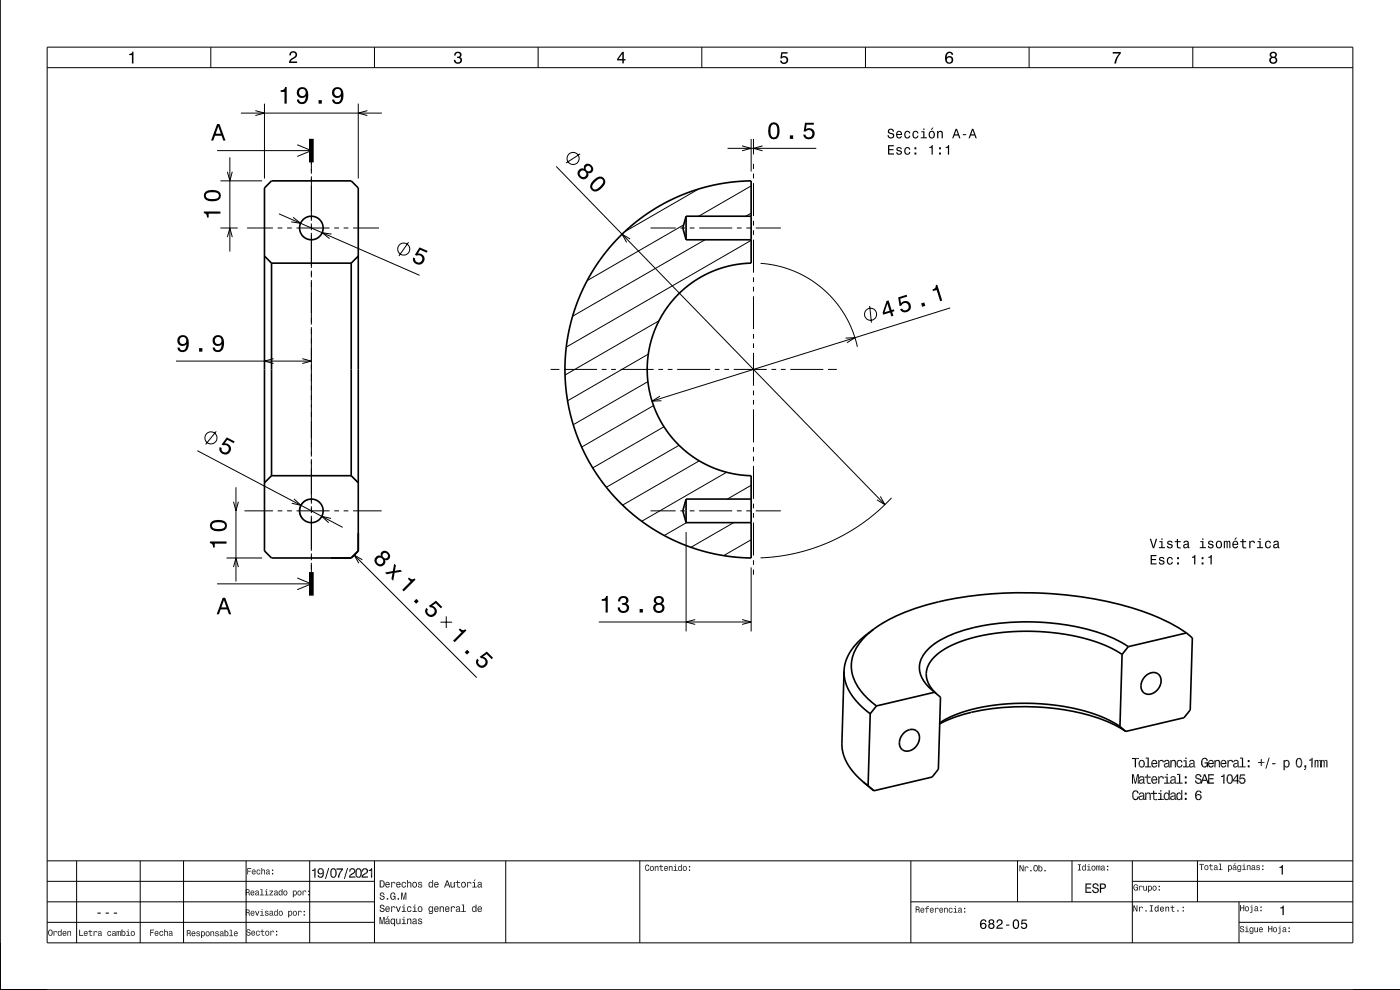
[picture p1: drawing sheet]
<svg xmlns="http://www.w3.org/2000/svg" width="297mm" height="210mm" viewBox="0 0 297 210" stroke-linecap="round" stroke-linejoin="round" font-family="sans-serif">
<g fill="none" stroke="#000" stroke-width=".21">
<path d="M10 10h277v190h-277zM10 14.4h277M44.7 10v4.4M79.4 10v4.4M114.2 10v4.4M148.9 10v4.4M183.6 10v4.4M218.3 10v4.4M253 10v4.4M46.1 31.9h20M46.8 38.4h8.8M48.2 36.4l.6 2 .5-2"/>
<path d="M48.8 33.4v20M51.1 24h29.9M54.2 23.5l1.9 .5-1.9 .5M56.1 22v15.9M63.1 30.7l3 1.2-3 1.3M66.1 33.9v2.9M66.1 37.4v9.4M76 22v15.9M77.9 23.5l-1.9 .5 1.9 .5M118 35.3l69.7 71.7M123.1 32.6l-3 2M154.3 31.5h18.9"/>
<path d="M157.4 30.9l1.9 .6-1.9 .5M159.3 39.4l-11.1 6.5M159.3 29.5v6.9M159.8 29.5v3.3M159.8 34.8v1M159.8 36.8v1M159.8 38.8v7M161.8 30.9l-2 .6 2 .5M46.8 48.4h3.6M48.2 50.3l.6-1.9 .5 1.9M52.4 48.4h5.5M58.9 48.4h1"/>
<path d="M59.2 45.4l29.8 13M60.9 48.4h1M62.2 46.1l1.6 1.3-2-.3M62.9 48.4h7M66.1 47.4v1.4M66.1 49.4v7.4M66.1 57.4v1.4M66.1 59.4v9.4M70.3 49.7l-2-.3 1.6 1.2M70.9 48.4h1M72.9 48.4h1M74.9 48.4h5.5"/>
<path d="M86.7 51.4l-2.1 2.9M133.7 50.7l-1.7-1 .9 1.7M138 48.4h5.3M144.3 48.4h1M145 47.7l-20.4 11.8M146.3 48.4h1M148.2 40.1l-15.7 9.1M148.3 48.4h7M149.6 50.9l-28.1 16.2M156.3 48.4h1M158.3 48.4h1M159.3 51l-39.2 22.6"/>
<path d="M159.3 45.2l-1.1 .7M159.8 46.8v1M159.8 48.8v1M159.8 50.8v7M159.8 58.8v1M160.3 48.4h5.4M161.3 55.9l3.8 .5 3.4 1.1 3.1 1.6 3 2.2 2.6 2.7 2 2.8 1.7 3.4 1 3.4M37.3 76.6h28.8M58 76.1l-1.9 .5 1.9 .5M64.1 76.1l2 .5-2 .5M66.1 69.4v27.4M116.8 78.4h1.9"/>
<path d="M119.7 78.4h7M127.7 78.4h1M129.7 78.4h1M131.7 78.4h7M137.5 75.1l-17.1 9.9M139.7 78.4h1M139.8 68l-19.9 11.6M141.7 78.4h1M143.7 78.4h7M151.7 78.4h1M153.7 78.4h1M155.7 78.4h7"/>
<path d="M159.8 60.8v1M159.8 62.8v7M159.8 70.8v1M159.8 72.8v1M159.8 74.8v7M163.7 78.4h1M165.7 78.4h1M167.7 78.4h7M175.7 78.4h1.8M179.4 71.7l2-.1-1.7 1.1M184.5 64.9l.4 3.5M201.6 65.3l-63.3 19.8"/>
<path d="M41.9 95.6l30.8 16.3M45.9 91.5l-2.3 2.8M66.1 97.4v9.4M137.4 81l-15.8 9.1M138.6 86l-15.2 8.8M140 84l-1.7 1.1 2-.1M140.9 90.5l-15.2 8.8M144.1 94.5l-15.5 8.9M148.3 97.8l-16.2 9.3M159.8 82.8v1M159.8 84.8v1M159.8 86.8v7"/>
<path d="M159.8 94.8v1M159.8 96.8v1M159.8 98.8v7M48.1 118.4h7.5M49.5 106.4l.6 2 .5-2M50.1 103.4v20M51.9 108.4h6M58.9 108.4h1M60.9 108.4h1M62.4 105.8l1.4 1.4-1.9-.4M62.9 108.4h7M65.3 106a2.5 2.5 0 0 0-1 4.1"/>
<path d="M66.1 107.4v1.4M66.1 109.4v7.4M66.1 117.4v1.4M66.1 119.4v2M70.2 110l-1.9-.5 1.4 1.4M70.9 108.4h1M72.9 108.4h1M74.9 108.4h6.1M75.1 117.7l26 26M76.9 118.7l-1.8-1 1 1.8M138 108.4h5.3M144.3 108.4h1"/>
<path d="M145.5 112.9v21M145.6 110.9l-4.7 2.7M146.3 108.4h1M148.3 108.4h7M154.1 100.2l-18 10.4M155.6 110.9l-9 5.2M156.3 108.4h1M158.3 108.4h1M159.3 114.5l-5.8 3.4M159.3 102.9l-5 3M159.8 106.8v1M159.8 108.8v1"/>
<path d="M159.8 110.8v7M159.8 118.8v1M160.3 108.4h5.4M186.8 105.3l.9 1.7-1.7-1M189.1 105.6l-2.4 2.4-3.2 2.7-3.4 2.2-3.5 1.8-3.5 1.4-3.8 1.1-4 .8-4 .3M46.1 123.8h20M49.5 120.3l.6-1.9 .5 1.9M63.1 122.6l3 1.2-3 1.3M93.4 132h2.5M94.7 130.7v2.5M127 131.9h32.3M147.5 131.4l-2 .5 2 .6"/>
<path d="M157.4 131.4l1.9 .5-1.9 .6M159.3 120.4v13.5M159.8 120.8v1.1M10 182.6h277M10 187h69.4M10 191.3h69.4M10 195.7h69.4M16.3 182.6v17.4M29.7 182.6v17.4M38.9 182.6v17.4M52.2 182.6v17.4M65.7 182.6v17.4"/>
<path d="M79.4 182.6v17.4M107.3 182.6v17.4M135.7 182.6v17.4M193.2 191.3h93.8M193.2 182.6v17.4M215.9 182.6v8.7M227.4 182.6v8.7M240.2 187h46.8M240.2 182.6v17.4M254 182.6v8.7M262.8 195.7h24.2M262.8 191.3v8.7"/>
<circle cx="121.6" cy="33.6" r="1.28"/>
<circle cx="85.7" cy="52.8" r="1.28"/>
<circle cx="184.7" cy="66.7" r="1.28"/>
<circle cx="44.8" cy="92.9" r="1.28"/>
</g>
<g fill="none" stroke="#000" stroke-width=".35">
<path d="M0 0v210h297M57.6 38.4h16.9l1.5 1.5v77l-1.5 1.5h-16.9l-1.5-1.5v-77zM56.1 54.3l1.5 1.5M57.6 55.8h16.9M57.6 55.8v45.1M74.5 55.8v45.1M76 54.3l-1.5 1.5M131.7 50l2.8-2.6 3-2.2 3.4-2.1 3.6-1.7 3.8-1.3 3.4-.9 3.7-.6 3.9-.2v17.4l-4.2 .5-1.9 .5-2.3 .9-2.1 1-1.9 1.2-3.2 2.7-2.7 3.3-1 1.7-1.1 2.3-.7 2.1-.5 2.2-.4 4.2 .4 4.3 1.2 4 2 3.8 1.3 1.8 1.4 1.7 1.7 1.6 1.8 1.3 1.9 1.2 2 1 2.1 .8 2.2 .5 4 .5v17.5l-2.9-.2-3.2-.4-5.3-1.3-2.9-1-2.7-1.2-5-2.9-4.3-3.4-2.1-2.1-2.2-2.4-1.8-2.4-1.7-2.8-2.5-5.1-1-2.9-.8-2.8-.9-5.7-.1-5.8 .3-3 .5-2.9 1.6-5.5 2.4-5.3 1.5-2.5 1.7-2.5zM145.5 45.9h13.8M145.5 45.9l-.6 2.5 .6 2.5M145.5 50.9h13.8M145.5 45.9v5"/>
<path d="M57.6 100.9h16.9M57.6 100.9l-1.5 1.5M74.5 100.9l1.5 1.5M145.5 105.9l-.6 2.5 .6 2.5M145.5 110.9h13.8M145.5 105.9h13.8M145.5 105.9v5M185.4 133.4l-2.7 2.2-1.9 2-1.3 2.4-.4 2.4M238 138.8l-2.6-1.5-3.2-1.2-3.8-1.1-3.8-.7-4.5-.3-4.2-.1-3.6 .3-4.2 .7-3.5 .9-3 1.2-2.3 1.5-1.7 1.6-.9 1.6-.2 1.8 .6 1.7 1.5 1.9M238 138.8l-.4 15.3M239.4 137.2a35.8 35.8 0 0 0-16.7-5.1 49 49 0 0 0-20.1 2.2 13.1 13.1 0 0 0-6.8 4.8 4.9 4.9 0 0 0 .7 6l1.8 1.7M239.4 137.2l-1.4 1.6"/>
<path d="M251.7 134.3a49.2 49.2 0 0 0-19.7-7.3 83.4 83.4 0 0 0-35.4 1.3 30 30 0 0 0-13.1 6.7 8 8 0 0 0-.9 11.6l1.5 1.6 1.8 1.5M251.7 134.3l1.2 1-.4 15.3-1.3 1.6-12.4 3M251.7 134.3l-12.3 2.9M179.1 142.4l.2 2.2 1.1 2.4 1.6 2.1 2.6 2.3M179.1 142.4l-.5 15.2 .1 1.5 .5 1.7 1 1.8 1.4 1.8 1.5 1.4M184.6 151.4l-.4 15.3M185.9 149.7l-1.3 1.7M191.7 155.6a1.88 1.88 0 0 1 3.2 .1 2.76 2.76 0 0 1-3.2 3.5 2.06 2.06 0 0 1-.4-3.2zM198.3 146.8l-12.4 2.9M198.3 146.8l1.2 1.1-.4 15.3-1.4 1.6-12.3 2.9M199.4 153.5a38.6 38.6 0 0 1 18.2-3.6 46.2 46.2 0 0 1 18.8 3.9l2.4 1.4M199.4 153.3l1.8-1 1.7-.8 4.6-1.3 5.3-.8 5.4-.2 5.5 .4 5.5 1 4.9 1.6 3.5 1.9"/>
<path d="M237.6 154.1l1.2 1.1M242.9 143.5a1.91 1.91 0 0 1 3.3 .1 2.73 2.73 0 0 1-3.3 3.5 2.28 2.28 0 0 1 0-3.6zM183.1 165.8l2.3 1.9M183.1 165.8l1.1 .9M184.2 166.7l1.2 1"/>
<circle cx="66.1" cy="48.4" r="2.5"/>
<circle cx="66.1" cy="108.4" r="2.5"/>
</g>
<path d="M66.1 29.4v5M66.1 121.4v5" fill="none" stroke="#000" stroke-width="1" stroke-linecap="butt"/>
<g fill="#000">
<path d="M27.4 11.4a.55 .55 0 0 0 .7-.4h.2v2.5h-.3v-1.8h-.6z" fill-rule="evenodd"/>
<path d="M61.6 11.1a.84 .84 0 0 1 1.4 .2 .84 .84 0 0 1-.7 1.2l-.6 .5h1.3v.4h-1.7a1.98 1.98 0 0 1 1.3-1.5 .5 .5 0 0 0-.3-.8 .5 .5 0 0 0-.6 .7h-.3z" fill-rule="evenodd"/>
<path d="M96.5 11.2a.72 .72 0 0 1 1.1-.2 .72 .72 0 0 1 0 1.1 .8 .8 0 0 1 .3 1.2 .8 .8 0 0 1-1.1 .2l-.5-.4v-.4h.3a.52 .52 0 0 0 .5 .6 .52 .52 0 0 0 .5-.6 .52 .52 0 0 0-.6-.4v-.3a.44 .44 0 0 0 .5-.3 .44 .44 0 0 0-.3-.5 .44 .44 0 0 0-.5 .3v.3h-.4z" fill-rule="evenodd"/>
<path d="M132 11l-1.1 1.5v.3h1.1v.6h.3v-.6h.4v-.3h-.4v-1.5zM132 11.4v1.1h-.8z" fill-rule="evenodd"/>
<path d="M165.7 11.1h1.4v.3h-1.1l-.1 .6a.86 .86 0 0 1 1.2 .4 .86 .86 0 0 1-.6 1.2 .86 .86 0 0 1-1-.7h.3a.57 .57 0 0 0 .9 .2 .57 .57 0 0 0 0-.9 .57 .57 0 0 0-.9 .2h-.3z" fill-rule="evenodd"/>
<path d="M200.9 11.2a1.71 1.71 0 0 0 .1 2.3 .83 .83 0 0 0 1.1-.3 .83 .83 0 0 0-.2-1.1 .83 .83 0 0 0-1.1 .1 .74 .74 0 0 1 .6-1l.3 .1 .2 .3h.3a.8 .8 0 0 0-.5-.6 .8 .8 0 0 0-.8 .2zM200.8 12.7a.55 .55 0 0 1 1.1 0 .55 .55 0 0 1-1.1 0z" fill-rule="evenodd"/>
<path d="M236.1 11h1.7v.3a3.8 3.8 0 0 0-1 2.2h-.4a3.7 3.7 0 0 1 1-2.1h-1.3z" fill-rule="evenodd"/>
<path d="M269.5 11.1l-.1 .3a.56 .56 0 0 0 .3 .7 .78 .78 0 0 0-.2 1.2 .78 .78 0 0 0 1.2 0 .78 .78 0 0 0-.1-1.2 .68 .68 0 0 0 .2-.9 .68 .68 0 0 0-1-.2zM269.6 12.8a.51 .51 0 0 1 1 0 .51 .51 0 0 1-1 0zM269.7 11.7a.42 .42 0 0 1 .8 0 .42 .42 0 0 1-.8 0z" fill-rule="evenodd"/>
<path d="M46.1 26.3l-1.3 3.5h.4l.4-1h1.4l.4 1h.4l-1.2-3.5zM46.3 26.8l.5 1.6h-1z" fill-rule="evenodd"/>
<path d="M59.5 19.1v.4h.9v2.5h.4v-3.5h-.3a.77 .77 0 0 1-1 .6zM63.3 18.8a1.15 1.15 0 0 0-.1 1.7 1.15 1.15 0 0 0 1.7-.1 1.02 1.02 0 0 1-.8 1.3 .56 .56 0 0 1-.7-.6h-.4a1.18 1.18 0 0 0 1.2 1 1.18 1.18 0 0 0 1.1-1.1 1.76 1.76 0 0 0-1.2-2.5zM63.4 19.6a.75 .75 0 0 1 1.5 0 .75 .75 0 0 1-1.5 0zM67.6 21.2v.8h.7v-.8zM70.7 18.8a1.15 1.15 0 0 0 0 1.7 1.15 1.15 0 0 0 1.7-.1 1.02 1.02 0 0 1-.9 1.3 .56 .56 0 0 1-.6-.6h-.5a1.18 1.18 0 0 0 1.3 1 1.18 1.18 0 0 0 1.1-1.1 1.76 1.76 0 0 0-1.2-2.5zM70.9 19.6a.75 .75 0 0 1 1.5 0 .75 .75 0 0 1-1.5 0z" fill-rule="evenodd"/>
<path d="M122.9 36a1.17 1.17 0 0 0 .3 1.9 1.17 1.17 0 0 0 1.6-.9v-.3a.89 .89 0 0 0 1-.5 .89 .89 0 0 0-.3-1.1 .89 .89 0 0 0-1.1-.3 .89 .89 0 0 0-.5 1 .88 .88 0 0 0-1 .2zM123 36.9a.71 .71 0 0 1 1.4 0 .71 .71 0 0 1-1.4 0zM124.2 35.8a.6 .6 0 0 1 1.2 0 .6 .6 0 0 1-1.2 0zM126 38.2a1.41 1.41 0 0 0-.5 2.1 1.42 1.42 0 0 0 2.1-.4 1.51 1.51 0 0 0 .5-2.1 1.43 1.43 0 0 0-2.1 .4zM126.3 38.5l.9-.6a.63 .63 0 0 1 .6 .2 .63 .63 0 0 1 .1 .6 2.74 2.74 0 0 1-1.8 1.5l-.5-.5 .1-.3z" fill-rule="evenodd"/>
<path d="M163.3 26.4a2.67 2.67 0 0 0 .4 3.1 1.14 1.14 0 0 0 1.6-.9 2.31 2.31 0 0 0-.6-2.5l-.5-.2-.5 .2zM163.8 26.5h.7a2.37 2.37 0 0 1 0 2.6h-.7a2.38 2.38 0 0 1 0-2.6zM167.6 28.7v.8h.7v-.8zM170.8 26l-.3 1.9h.4a.79 .79 0 0 1 1.2-.2 .79 .79 0 0 1 0 1.2 .79 .79 0 0 1-1.2-.1v-.2h-.5a1.21 1.21 0 0 0 1.5 1 1.21 1.21 0 0 0 .8-1.6 1.21 1.21 0 0 0-1.7-.6l.1-.9h1.5v-.5z" fill-rule="evenodd"/>
<path d="M188.4 30.8v2h1.3v-.3h-1v-.6h.8v-.3h-.8v-.6h.9v-.2zM190.3 31.3l-.1 .3 .1 .3 .7 .3a.35 .35 0 0 1-.2 .5 .35 .35 0 0 1-.4-.4h-.3a.59 .59 0 0 0 .7 .6 .59 .59 0 0 0 .4-.9l-.7-.2a.31 .31 0 0 1 .2-.4 .31 .31 0 0 1 .4 .3l.2-.1a.62 .62 0 0 0-1-.3zM192 31.4a.83 .83 0 0 0-.1 1 .83 .83 0 0 0 .8 .4l.4-.6h-.2l-.3 .4a.58 .58 0 0 1-.5-.6 .58 .58 0 0 1 .5-.6l.3 .4h.2a.62 .62 0 0 0-.4-.6 .62 .62 0 0 0-.7 .2zM194 32.4v.4h.4v-.4zM194 31.2v.5h.4v-.5zM197.1 31.2v.2h.5v1.4h.3v-2zM199.2 32.4v.4h.4v-.4zM199.2 31.2v.5h.4v-.5zM200.6 31.2v.2h.5v1.4h.2v-2z" fill-rule="evenodd"/>
<path d="M188.5 27.4a.62 .62 0 0 0-.1 .8 .62 .62 0 0 0 .7 .3 .37 .37 0 0 1 .3 .5 .37 .37 0 0 1-.6 .1l-.3-.4h-.2a.69 .69 0 0 0 .8 .7 .69 .69 0 0 0 .4-1l-.6-.3a.36 .36 0 0 1-.1-.6 .36 .36 0 0 1 .6 .3v.1h.3a.68 .68 0 0 0-.5-.6 .68 .68 0 0 0-.7 .1zM190.3 28a.83 .83 0 0 0-.2 .9 .83 .83 0 0 0 .8 .5l.4-.5-.7 .2-.2-.5h1v-.1a.64 .64 0 0 0-.4-.7 .64 .64 0 0 0-.7 .2zM190.5 28.1l.4-.1 .2 .4h-.7zM192 28a.83 .83 0 0 0-.1 .9 .83 .83 0 0 0 .8 .4l.4-.5h-.2l-.3 .3a.58 .58 0 0 1-.5-.5 .58 .58 0 0 1 .5-.6l.3 .3h.2a.62 .62 0 0 0-.4-.5 .62 .62 0 0 0-.7 .2zM193.7 28a.83 .83 0 0 0-.1 .9 .83 .83 0 0 0 .9 .4l.3-.5h-.2l-.2 .3a.58 .58 0 0 1-.6-.5 .58 .58 0 0 1 .6-.6l.2 .3h.2a.63 .63 0 0 0-.4-.5 .63 .63 0 0 0-.7 .2zM195.5 27.8v.3h.4v1h-.6v.2h1.3v-.2h-.5v-1.3zM195.9 27.3v.3h.2v-.3zM197.8 27.1l-.3 .5h.1l.4-.5zM197.2 28a.83 .83 0 0 0-.1 .9 .83 .83 0 0 0 .8 .4 .79 .79 0 0 0 .4-1.1 .79 .79 0 0 0-1.1-.2zM197.4 28.1l.1-.1a.57 .57 0 0 1 .6 .6 .57 .57 0 0 1-.6 .5l-.2-.3zM198.8 27.8v1.5h.3v-1.1l.4-.2 .2 .2 .1 1.1h.2v-1a.51 .51 0 0 0-.3-.5 .51 .51 0 0 0-.6 .2v-.2zM202.7 27.3l-.7 2h.3l.2-.6h.8l.2 .6h.3l-.8-2zM202.9 27.6l.3 .9h-.6zM204.3 28.4v.3h.7v-.3zM206.2 27.3l-.7 2h.2l.2-.6h.8l.3 .6h.2l-.7-2zM206.3 27.6l.4 .9h-.7z" fill-rule="evenodd"/>
<path d="M43.2 44.9v.3a.77 .77 0 0 1 .7 .9h.4v-.8h2.5v-.4zM43.7 40.6a1.13 1.13 0 0 0-.4 1.2 1.13 1.13 0 0 0 1 .8 2.28 2.28 0 0 0 2.5-.6 1.14 1.14 0 0 0-1-1.6 2.89 2.89 0 0 0-2.1 .2zM43.7 41.2a2.37 2.37 0 0 1 2.7 0v.6a2.38 2.38 0 0 1-2.7 0z" fill-rule="evenodd"/>
<path d="M89 52.5l1.7 .7-.1 .4-1.5-.6-.5 .8a1.21 1.21 0 0 1 1.4 1.2 1.21 1.21 0 0 1-1.4 1.2 1.21 1.21 0 0 1-.9-1.6l.4 .2a.8 .8 0 0 0 .9 .8 .8 .8 0 0 0 .6-1.1 .8 .8 0 0 0-1.2-.3l-.4-.1z" fill-rule="evenodd"/>
<path d="M37.9 71.4a1.15 1.15 0 0 0 0 1.7 1.15 1.15 0 0 0 1.7-.1 1.03 1.03 0 0 1-.9 1.3 .56 .56 0 0 1-.6-.6h-.5a1.18 1.18 0 0 0 1.3 1 1.18 1.18 0 0 0 1.1-1.1 1.76 1.76 0 0 0-1.2-2.5zM38.1 72.2a.75 .75 0 0 1 1.5 0 .75 .75 0 0 1-1.5 0zM42.2 73.8v.8h.7v-.8zM45.4 71.4a1.15 1.15 0 0 0 0 1.7 1.15 1.15 0 0 0 1.6-.1 1.03 1.03 0 0 1-.8 1.3 .56 .56 0 0 1-.6-.6h-.5a1.18 1.18 0 0 0 1.2 1 1.18 1.18 0 0 0 1.1-1.1 1.76 1.76 0 0 0-1.1-2.5zM45.6 72.2a.75 .75 0 0 1 1.5 0 .75 .75 0 0 1-1.5 0z" fill-rule="evenodd"/>
<path d="M188.1 63.9l-.9 2.4 .2 .5 1.4-.5 .3 .8 .4-.1-.2-.8 .4-.2-.1-.4-.4 .2-.7-2.1zM188.3 64.4l.4 1.5-1 .3zM190.5 63.1l.3 1.8 .4-.1a.79 .79 0 0 1 1.1-.5 .79 .79 0 0 1 .4 1.1 .79 .79 0 0 1-1.2 .3l-.1-.2-.5 .1a1.21 1.21 0 0 0 1.8 .5 1.21 1.21 0 0 0 .3-1.8 1.21 1.21 0 0 0-1.9 0l-.1-.9 1.5-.5-.2-.4zM195.4 64.4l.2 .7 .7-.2-.2-.7zM198.5 60.5a.77 .77 0 0 1-.7 .9l.1 .4 .8-.3 .7 2.4 .5-.1-1.1-3.4z" fill-rule="evenodd"/>
<path d="M48.1 92.8l1.7 .8-.2 .4-1.4-.7-.5 .8a1.21 1.21 0 0 1 1.2 1.3 1.21 1.21 0 0 1-1.4 1 1.21 1.21 0 0 1-.9-1.6l.4 .2a.79 .79 0 0 0 .7 1 .79 .79 0 0 0 .9-.8 .79 .79 0 0 0-.9-.8l-.3 .1-.4-.2z" fill-rule="evenodd"/>
<path d="M44.5 114.9v.3a.78 .78 0 0 1 .7 .9h.4v-.8h2.5v-.4zM45 110.6a1.13 1.13 0 0 0-.4 1.2 1.13 1.13 0 0 0 1 .8 2.28 2.28 0 0 0 2.4-.6 1.14 1.14 0 0 0-.9-1.6 2.86 2.86 0 0 0-2.1 .2zM45 111.2a2.38 2.38 0 0 1 2.7 0v.6a2.37 2.37 0 0 1-2.7 0z" fill-rule="evenodd"/>
<path d="M79.8 118.1a1.17 1.17 0 0 0 .3 1.9 1.17 1.17 0 0 0 1.7-.9l-.1-.3a.89 .89 0 0 0 1-.5 .89 .89 0 0 0-.3-1.1 .89 .89 0 0 0-1.1-.3 .89 .89 0 0 0-.5 1 .88 .88 0 0 0-1 .2zM79.9 119a.71 .71 0 0 1 1.4 0 .71 .71 0 0 1-1.4 0zM81.1 117.9a.6 .6 0 0 1 1.2 0 .6 .6 0 0 1-1.2 0zM81.7 121.4l.3 .4 1.3-.2-.3 1.2 .4 .4 .3-1.7 1.6-.3-.4-.3-1.1 .2 .2-1.2-.4-.3-.3 1.5z" fill-rule="evenodd"/>
<path d="M244.1 117.7v2h1.3v-.2h-1v-.7h.9v-.2h-.9v-.6h.9v-.3zM246 118.3l-.1 .3 .1 .3 .7 .3a.34 .34 0 0 1-.2 .4 .34 .34 0 0 1-.4-.3h-.3a.59 .59 0 0 0 .8 .5 .59 .59 0 0 0 .3-.8l-.7-.3a.31 .31 0 0 1 .2-.4 .31 .31 0 0 1 .4 .3h.2a.62 .62 0 0 0-1-.3zM247.7 118.4a.83 .83 0 0 0-.1 .9 .83 .83 0 0 0 .8 .4l.4-.5h-.2l-.3 .3a.58 .58 0 0 1-.5-.5 .58 .58 0 0 1 .5-.6l.3 .3h.2a.62 .62 0 0 0-.4-.5 .62 .62 0 0 0-.7 .2zM249.7 119.3v.4h.4v-.4zM249.7 118.2v.4h.4v-.4zM252.9 118.1v.2h.4v1.4h.3v-2zM254.9 119.3v.4h.4v-.4zM254.9 118.2v.4h.4v-.4zM256.3 118.1v.2h.5v1.4h.3v-2z" fill-rule="evenodd"/>
<path d="M243.9 114.3l.7 2h.2l.7-2h-.3l-.5 1.7-.5-1.7zM246 114.8v.2h.4v1.1h-.6v.2h1.3v-.2h-.5v-1.3zM246.4 114.2v.3h.2v-.3zM247.7 114.8l-.1 .3 .1 .3 .8 .3a.35 .35 0 0 1-.3 .4 .35 .35 0 0 1-.4-.3h-.2a.59 .59 0 0 0 .7 .6 .59 .59 0 0 0 .4-.9l-.8-.2a.31 .31 0 0 1 .2-.4 .31 .31 0 0 1 .4 .2h.3a.62 .62 0 0 0-1.1-.3zM249.7 114.3v.5h-.5v.2h.5v1a.6 .6 0 0 0 .8 .3v-.2l-.5-.1-.1-.3v-.7h.6v-.2h-.6v-.5zM251.2 114.8l-.1 .4h.2a.32 .32 0 0 1 .4-.3 .32 .32 0 0 1 .2 .4 .61 .61 0 0 0-.7 .2 .61 .61 0 0 0-.1 .7 .6 .6 0 0 0 .9-.1v.2h.3l-.1-.2v-1a.58 .58 0 0 0-.4-.4 .58 .58 0 0 0-.6 .1zM251.3 115.7l.6-.2v.2a.34 .34 0 0 1-.3 .4 .34 .34 0 0 1-.3-.4zM254.6 114.8v.2h.4v1.1h-.5v.2h1.3v-.2h-.5v-1.3zM255 114.2v.3h.3v-.3zM256.4 114.8l-.1 .3 .1 .3 .8 .3a.35 .35 0 0 1-.3 .4 .35 .35 0 0 1-.4-.3h-.3a.59 .59 0 0 0 .8 .6 .59 .59 0 0 0 .4-.9l-.8-.2a.31 .31 0 0 1 .2-.4 .31 .31 0 0 1 .4 .2h.2a.62 .62 0 0 0-1-.3zM258.1 114.9a.83 .83 0 0 0-.1 1 .83 .83 0 0 0 .9 .4 .79 .79 0 0 0 .3-1.1 .79 .79 0 0 0-1.1-.3zM258.3 115.1l.1-.2a.56 .56 0 0 1 .6 .6 .56 .56 0 0 1-.6 .6l-.2-.3zM259.6 114.7v1.6h.3v-1.2l.2-.2 .1 .2v1.2h.2v-1.2l.2-.2 .2 .3v1.1h.2v-1.3l-.1-.3-.5 .2-.3-.2-.3 .2v-.2zM262.1 114l-.2 .5h.1l.4-.5zM261.6 114.9a.83 .83 0 0 0-.2 .9 .83 .83 0 0 0 .9 .5l.4-.5-.8 .3-.2-.5h1v-.1a.64 .64 0 0 0-.3-.7 .64 .64 0 0 0-.8 .1zM261.8 115l.4-.1 .2 .5h-.7zM263.5 114.3v.5h-.4v.2h.4v1a.6 .6 0 0 0 .9 .3v-.2l-.6-.1v-.3v-.7h.6v-.2h-.6v-.5zM265 114.7v1.6h.3l.1-1.3 .4-.1 .2 .3h.2a.51 .51 0 0 0-.4-.5 .51 .51 0 0 0-.5 .3v-.3zM266.8 114.8v.2h.4v1.1h-.5v.2h1.3v-.2h-.6v-1.3zM267.2 114.2v.3h.2v-.3zM268.5 114.9a.83 .83 0 0 0-.1 1 .83 .83 0 0 0 .9 .4l.3-.6h-.2l-.2 .4a.58 .58 0 0 1-.6-.6 .58 .58 0 0 1 .6-.6l.2 .3h.2a.63 .63 0 0 0-.4-.5 .63 .63 0 0 0-.7 .2zM270.3 114.8l-.2 .4h.3a.32 .32 0 0 1 .4-.3 .32 .32 0 0 1 .2 .4 .61 .61 0 0 0-.7 .2 .61 .61 0 0 0-.1 .7 .6 .6 0 0 0 .8-.1l.1 .2h.3l-.1-.2v-1a.58 .58 0 0 0-.4-.4 .58 .58 0 0 0-.6 .1zM270.4 115.7l.6-.2v.2a.34 .34 0 0 1-.3 .4 .34 .34 0 0 1-.4-.4z" fill-rule="evenodd"/>
<path d="M47.3 126.8l-1.3 3.5h.4l.4-1h1.4l.4 1h.4l-1.2-3.5zM47.5 127.3l.5 1.5h-1z" fill-rule="evenodd"/>
<path d="M86.8 122.5l-.3 .3 .6 .6-1.8 1.7 .4 .3 2.5-2.5-.3-.2a.77 .77 0 0 1-1.1-.2zM87.8 127.6l.5 .5 .5-.6-.5-.5zM90.4 128.9a1.21 1.21 0 0 0 .4 1.8 1.21 1.21 0 0 0 1.7-.5 1.21 1.21 0 0 0-.8-1.7l.7-.5 1.1 1 .3-.3-1.3-1.3-1.5 1.1 .3 .3a.8 .8 0 0 1 1 .7 .8 .8 0 0 1-.9 .9 .8 .8 0 0 1-.6-1.1z" fill-rule="evenodd"/>
<path d="M97.3 133.6l.6 .5-1.8 1.8 .4 .3 2.4-2.5-.2-.2a.77 .77 0 0 1-1.1-.2zM99.1 137.8l-.5 .6 .5 .5 .5-.6zM101.2 139.7a1.21 1.21 0 0 0 .4 1.8 1.21 1.21 0 0 0 1.7-.6 1.21 1.21 0 0 0-.8-1.6l.7-.6 1.1 1.1 .3-.3-1.3-1.3-1.5 1.1 .3 .3a.79 .79 0 0 1 .9 .7 .79 .79 0 0 1-.8 .9 .79 .79 0 0 1-.8-.9l.2-.2z" fill-rule="evenodd"/>
<path d="M127.7 127.1v.3h.8v2.5h.4v-3.5h-.3a.77 .77 0 0 1-.9 .7zM131.4 126.7l-.3 .9h.5a.62 .62 0 0 1 .3-.8 .62 .62 0 0 1 .8 .3 .62 .62 0 0 1-.2 .8h-.5v.4a.72 .72 0 0 1 .9 .5 .72 .72 0 0 1-.5 .9 .72 .72 0 0 1-.9-.5v-.4h-.5a1.18 1.18 0 0 0 1.5 1.2 1.18 1.18 0 0 0 .6-1.8l-.2-.1a.91 .91 0 0 0 .4-1.2 .91 .91 0 0 0-1.1-.5zM135.7 129.2v.7h.7v-.7zM139 126.7a.83 .83 0 0 0 .1 1.4 1.11 1.11 0 0 0-.4 1.5 1.11 1.11 0 0 0 1.6 .4 1.03 1.03 0 0 0 .7-1 1.03 1.03 0 0 0-.6-.9 .89 .89 0 0 0 .4-1.1 .89 .89 0 0 0-1-.6zM139 129a.75 .75 0 0 1 1.5 0 .75 .75 0 0 1-1.5 0zM139.2 127.4a.59 .59 0 0 1 1.1 0 .59 .59 0 0 1-1.1 0z" fill-rule="evenodd"/>
<path d="M240.1 160.8h1.5l-.9 .2h-.6z" fill-rule="evenodd"/>
<path d="M240.1 164.2h.4l.4 1.8 .3-1.8h.4v2l-.2-1.8-.4 1.8h-.3l-.3-1.8v1.8h-.3z" fill-rule="evenodd"/>
<path d="M240.2 168.2l.2 1.3-.2-.4z" fill-rule="evenodd"/>
<path d="M240.4 167.9v1.6l-.2-1.3z" fill-rule="evenodd"/>
<path d="M240.5 169l.1 .7-.2-.2z" fill-rule="evenodd"/>
<path d="M240.4 167.9l.5-.3-.4 .7z" fill-rule="evenodd"/>
<path d="M240.9 167.6l.2 .1v.3l-.4-.1z" fill-rule="evenodd"/>
<path d="M240.7 161l.9-.2v.2h-.6v1.8h-.3z" fill-rule="evenodd"/>
<path d="M240.5 169l.1 .3a.37 .37 0 0 0 .6 .1v.3h-.6z" fill-rule="evenodd"/>
<path d="M241.1 167.7l.5 .6h-.3z" fill-rule="evenodd"/>
<path d="M241.3 168.9h.3l-.4 .8z" fill-rule="evenodd"/>
<path d="M241.7 165.5l.1 .7-.2-.2z" fill-rule="evenodd"/>
<path d="M241.7 168.9l.1 .8-.2-.2z" fill-rule="evenodd"/>
<path d="M241.6 161.7l.1 .9z" fill-rule="evenodd"/>
<path d="M241.4 164.4l.2 1.8h-.2z" fill-rule="evenodd"/>
<path d="M241.7 161.4v1.2l-.1-.9z" fill-rule="evenodd"/>
<path d="M241.8 162.3l.1 .5-.2-.2z" fill-rule="evenodd"/>
<path d="M241.9 165.4l.4-.1v.2l-.5 .2z" fill-rule="evenodd"/>
<path d="M241.9 168.8h.4v.2l-.5 .2z" fill-rule="evenodd"/>
<path d="M241.8 164.8v.3h-.2z" fill-rule="evenodd"/>
<path d="M241.8 168.2v.4h-.2z" fill-rule="evenodd"/>
<path d="M241.9 162.5l.5 .1 .1 .2h-.6z" fill-rule="evenodd"/>
<path d="M241.7 161.4l.5-.2-.4 .5z" fill-rule="evenodd"/>
<path d="M241.8 164.8l.4-.2-.3 .4z" fill-rule="evenodd"/>
<path d="M241.8 168.2l.4-.1-.3 .4z" fill-rule="evenodd"/>
<path d="M241.7 165.5l.2-.1-.1 .5 .2 .4-.2-.1z" fill-rule="evenodd"/>
<path d="M241.7 168.9l.2-.1-.1 .6 .2 .3h-.2z" fill-rule="evenodd"/>
<path d="M242.2 161.2l.5 .2-.1 .6a.48 .48 0 0 0-.4-.6h-.2z" fill-rule="evenodd"/>
<path d="M242.2 164.6l.2 .1 .1 .3-.5-.1z" fill-rule="evenodd"/>
<path d="M242.2 168.1h.2l.1 .3-.5-.1z" fill-rule="evenodd"/>
<path d="M242 166l.3 .2-.3 .1z" fill-rule="evenodd"/>
<path d="M242 169.5l.3 .2h-.3z" fill-rule="evenodd"/>
<path d="M242.5 165.1v.9v-.6l-.2 .1z" fill-rule="evenodd"/>
<path d="M242.1 166.1l.3-.1 .1-.3v.3l-.2 .2z" fill-rule="evenodd"/>
<path d="M242.5 168.5v1v-.6l-.2 .1z" fill-rule="evenodd"/>
<path d="M242.1 169.5l.3-.1 .1-.3v.4l-.2 .2z" fill-rule="evenodd"/>
<path d="M242.6 162.3l.1 .3-.2 .2-.1-.2z" fill-rule="evenodd"/>
<path d="M242.5 166v.1z" fill-rule="evenodd"/>
<path d="M242.5 169.5v.1z" fill-rule="evenodd"/>
<path d="M242.4 164.7h.2l.2 1.6-.3-.2z" fill-rule="evenodd"/>
<path d="M242.4 168.1l.2 .1 .2 1.5-.3-.1z" fill-rule="evenodd"/>
<path d="M242.6 164.7l.2 1.6z" fill-rule="evenodd"/>
<path d="M242.6 168.2l.2 1.5z" fill-rule="evenodd"/>
<path d="M242.7 161.4a1.14 1.14 0 0 1 0 1.2l-.1-.3z" fill-rule="evenodd"/>
<path d="M242.8 166l.1 .2-.1 .1z" fill-rule="evenodd"/>
<path d="M242.8 169.5l.1 .2h-.1z" fill-rule="evenodd"/>
<path d="M243 160.7h.7l-.3 .2h-.4z" fill-rule="evenodd"/>
<path d="M242.9 168.1h.3v.3l.1-.1-.1 1.4z" fill-rule="evenodd"/>
<path d="M242.9 168.1l.3 1.6h-.3z" fill-rule="evenodd"/>
<path d="M243.3 165v1z" fill-rule="evenodd"/>
<path d="M243.5 164.3v.4h.6v.3h-.6l-.1 1.2z" fill-rule="evenodd"/>
<path d="M243.3 164.3h.2l-.2 1.7v-1h-.5v-.3h.5z" fill-rule="evenodd"/>
<path d="M243.5 165.7v.6l-.1-.1z" fill-rule="evenodd"/>
<path d="M243.5 164.3l-.1 1.9z" fill-rule="evenodd"/>
<path d="M243.5 165.9l.3 .4h-.3z" fill-rule="evenodd"/>
<path d="M243.4 160.9l.3-.2v1.9l.5 .2h-1.3v-.2h.5z" fill-rule="evenodd"/>
<path d="M243.7 162.6h.5v.2z" fill-rule="evenodd"/>
<path d="M243.3 168.3l.3-.2 .1 .2h-.3l-.2 .3z" fill-rule="evenodd"/>
<path d="M243.7 166l.4 .1v.2h-.3z" fill-rule="evenodd"/>
<path d="M243.6 168.1l.5 .2v1.4z" fill-rule="evenodd"/>
<path d="M244.1 168.3v1.4z" fill-rule="evenodd"/>
<path d="M243.9 168.7l.2 1h-.2z" fill-rule="evenodd"/>
<path d="M244.4 161.4v1.2a1.16 1.16 0 0 1 0-1.2z" fill-rule="evenodd"/>
<path d="M244.4 164.8v1.3a1.15 1.15 0 0 1 0-1.3z" fill-rule="evenodd"/>
<path d="M244.4 161.4l.2-.2-.1 .5z" fill-rule="evenodd"/>
<path d="M244.4 164.8l.2-.1-.1 .4z" fill-rule="evenodd"/>
<path d="M244.6 161.2h.3v.2l-.4 .3z" fill-rule="evenodd"/>
<path d="M244.6 164.7l.3-.1v.3l-.4 .2z" fill-rule="evenodd"/>
<path d="M244.6 168.4v1z" fill-rule="evenodd"/>
<path d="M244.9 167.7v.5h.5v.2h-.5l-.2 1.2z" fill-rule="evenodd"/>
<path d="M244.6 167.7h.3l-.3 1.7v-1h-.4v-.2h.4z" fill-rule="evenodd"/>
<path d="M244.9 169.1v.6l-.2-.1z" fill-rule="evenodd"/>
<path d="M244.9 167.7l-.2 1.9z" fill-rule="evenodd"/>
<path d="M244.4 161.4l.1 .9 .4 .3v.2l-.5-.2z" fill-rule="evenodd"/>
<path d="M244.9 162.6l.2-.1v.3h-.2z" fill-rule="evenodd"/>
<path d="M244.4 164.8l.1 1 .4 .3v.2l-.5-.2z" fill-rule="evenodd"/>
<path d="M244.9 166.1l.2-.1v.3h-.2z" fill-rule="evenodd"/>
<path d="M244.9 169.3l.2 .4h-.2z" fill-rule="evenodd"/>
<path d="M244.9 161.2l.4 .2-.1 .1-.3-.1z" fill-rule="evenodd"/>
<path d="M244.9 164.6l.4 .2-.1 .2-.3-.1z" fill-rule="evenodd"/>
<path d="M244.5 161.9h.8l-.1-.4 .1-.1 .2 .7h-1z" fill-rule="evenodd"/>
<path d="M244.5 165.3h.8l-.1-.3 .1-.2 .2 .7h-1z" fill-rule="evenodd"/>
<path d="M245 169.5h.4v.2h-.3z" fill-rule="evenodd"/>
<path d="M245.2 162.3h.3l-.4 .5z" fill-rule="evenodd"/>
<path d="M245.2 165.8h.3l-.4 .5z" fill-rule="evenodd"/>
<path d="M245.3 161.4l.2 .7z" fill-rule="evenodd"/>
<path d="M245.3 164.8l.2 .7z" fill-rule="evenodd"/>
<path d="M245.7 168.2h.7l-.3 .2h-.4z" fill-rule="evenodd"/>
<path d="M245.7 161.2h.2v.3l.1-.1v1.4z" fill-rule="evenodd"/>
<path d="M245.7 164.7h.2v.2l.1-.1v1.4z" fill-rule="evenodd"/>
<path d="M245.7 161.2l.3 1.6h-.3z" fill-rule="evenodd"/>
<path d="M245.7 164.7l.3 1.5h-.3z" fill-rule="evenodd"/>
<path d="M246 161.4l.6-.2v.4l-.2-.2-.3 .1z" fill-rule="evenodd"/>
<path d="M246 161.4v.3z" fill-rule="evenodd"/>
<path d="M246 164.8l.6-.1v.3l-.2-.1-.3 .1z" fill-rule="evenodd"/>
<path d="M246 164.8v.3z" fill-rule="evenodd"/>
<path d="M246.1 167.6h.3v.3h-.3z" fill-rule="evenodd"/>
<path d="M246.1 168.4l.3-.2v1.3l.5 .2h-1.3v-.2h.5z" fill-rule="evenodd"/>
<path d="M246.4 169.5h.5v.2z" fill-rule="evenodd"/>
<path d="M246.6 161.2l.3 .5h-.2z" fill-rule="evenodd"/>
<path d="M246.6 164.7l.3 .5h-.2z" fill-rule="evenodd"/>
<path d="M247 162l.2 .8-.3-.4z" fill-rule="evenodd"/>
<path d="M246.9 168.6l.1 .9z" fill-rule="evenodd"/>
<path d="M247.1 164.7h.6l-.2 .3h-.4z" fill-rule="evenodd"/>
<path d="M247 168.3l.5-.2-.4 .6v.5z" fill-rule="evenodd"/>
<path d="M247.2 161.9l.5-.1-.1 .3-.4 .1z" fill-rule="evenodd"/>
<path d="M247.1 161.3l.1 .4h-.2z" fill-rule="evenodd"/>
<path d="M247.5 168.1l.2 .1 .1 .3-.3-.2-.3 .2z" fill-rule="evenodd"/>
<path d="M247.1 161.3l.4-.1-.3 .4z" fill-rule="evenodd"/>
<path d="M247 162l.2-.1v.6l.2 .3h-.2z" fill-rule="evenodd"/>
<path d="M247.5 161.2h.3v.3l-.4-.1z" fill-rule="evenodd"/>
<path d="M247.3 162.6l.3 .2h-.2z" fill-rule="evenodd"/>
<path d="M247 168.3l.1 .9 .4 .5-.5-.2-.1-.9z" fill-rule="evenodd"/>
<path d="M247.5 164.2h.2v.3h-.2z" fill-rule="evenodd"/>
<path d="M247.5 165l.2-.3v1.3l.5 .2h-1.3v-.2h.6z" fill-rule="evenodd"/>
<path d="M247.7 166h.5v.2z" fill-rule="evenodd"/>
<path d="M247.8 161.6l.1 1-.1-.6-.2 .1z" fill-rule="evenodd"/>
<path d="M247.4 162.6l.3-.1 .1-.3 .1 .4-.3 .2z" fill-rule="evenodd"/>
<path d="M247.9 162.6v.1z" fill-rule="evenodd"/>
<path d="M247.2 169.4l.1 .1a.37 .37 0 0 0 .6-.3v-.3v.5l-.3 .3h-.1z" fill-rule="evenodd"/>
<path d="M247.9 167.6l.3 2.1-.3-.3-.2-1.2 .2 .2z" fill-rule="evenodd"/>
<path d="M247.8 161.2l.2 .1 .1 1.5-.2-.1z" fill-rule="evenodd"/>
<path d="M248 161.3l.1 1.5z" fill-rule="evenodd"/>
<path d="M247.9 169.4l.3 .3h-.3z" fill-rule="evenodd"/>
<path d="M248.4 165.5l.1 .7-.2-.2z" fill-rule="evenodd"/>
<path d="M248.4 168.9l.1 .8-.2-.2z" fill-rule="evenodd"/>
<path d="M248.1 162.6l.1 .2h-.1z" fill-rule="evenodd"/>
<path d="M248.5 165.4l.5-.1v.2l-.5 .2z" fill-rule="evenodd"/>
<path d="M248.5 168.8h.5v.2l-.5 .2z" fill-rule="evenodd"/>
<path d="M248.3 161.2h.2v.3l.1-.2-.1 1.5z" fill-rule="evenodd"/>
<path d="M248.4 164.8l.1 .3h-.2z" fill-rule="evenodd"/>
<path d="M248.4 168.2l.1 .4h-.2z" fill-rule="evenodd"/>
<path d="M248.3 161.2l.2 1.6h-.2z" fill-rule="evenodd"/>
<path d="M248.4 164.8l.5-.2-.4 .4z" fill-rule="evenodd"/>
<path d="M248.4 168.2l.5-.1-.4 .4z" fill-rule="evenodd"/>
<path d="M248.4 165.5l.1-.1v.5l.2 .4-.2-.1z" fill-rule="evenodd"/>
<path d="M248.4 168.9l.1-.1v.6l.2 .3h-.2z" fill-rule="evenodd"/>
<path d="M248.9 164.6l.2 .1 .1 .3-.5-.1z" fill-rule="evenodd"/>
<path d="M248.9 168.1h.2l.1 .3-.5-.1z" fill-rule="evenodd"/>
<path d="M248.6 166l.4 .2-.3 .1z" fill-rule="evenodd"/>
<path d="M248.6 169.5l.4 .2h-.3z" fill-rule="evenodd"/>
<path d="M248.6 161.3l.4-.1 .1 .2h-.3l-.2 .3z" fill-rule="evenodd"/>
<path d="M249.2 165.1v.9v-.6l-.2 .1z" fill-rule="evenodd"/>
<path d="M248.7 166.1l.3-.1 .2-.3v.3l-.2 .2z" fill-rule="evenodd"/>
<path d="M249.2 168.5v1v-.6l-.2 .1z" fill-rule="evenodd"/>
<path d="M248.7 169.5l.3-.1 .2-.3v.4l-.2 .2z" fill-rule="evenodd"/>
<path d="M249.2 166v.1z" fill-rule="evenodd"/>
<path d="M249.2 169.5v.1z" fill-rule="evenodd"/>
<path d="M249 161.2l.4 .2 .1 1.4z" fill-rule="evenodd"/>
<path d="M249.1 164.7h.2l.1 1.6-.2-.2z" fill-rule="evenodd"/>
<path d="M249.1 168.1l.2 .1 .1 1.5-.2-.1z" fill-rule="evenodd"/>
<path d="M249.3 164.7l.1 1.6z" fill-rule="evenodd"/>
<path d="M249.3 168.2l.1 1.5z" fill-rule="evenodd"/>
<path d="M249.4 161.4l.1 1.4z" fill-rule="evenodd"/>
<path d="M249.2 161.8l.3 1h-.3z" fill-rule="evenodd"/>
<path d="M249.6 168.6l.1 .9z" fill-rule="evenodd"/>
<path d="M249.4 166l.2 .2-.2 .1z" fill-rule="evenodd"/>
<path d="M249.4 169.5l.2 .2h-.2z" fill-rule="evenodd"/>
<path d="M249.6 161.7l.1 .9z" fill-rule="evenodd"/>
<path d="M249.7 164.2h.7l-.3 .2h-.4z" fill-rule="evenodd"/>
<path d="M249.7 161.4l.2 .9-.2 .3-.1-.9z" fill-rule="evenodd"/>
<path d="M249.7 168.3l.4-.2-.3 .6v.5z" fill-rule="evenodd"/>
<path d="M249.9 162.3v.5l-.2-.2z" fill-rule="evenodd"/>
<path d="M250.1 168.1l.3 .1 .1 .3-.3-.2-.3 .2z" fill-rule="evenodd"/>
<path d="M249.7 161.4l.5-.2-.3 .5z" fill-rule="evenodd"/>
<path d="M250.2 161.2h.3v.3l-.4-.1z" fill-rule="evenodd"/>
<path d="M249.7 168.3l.1 .9 .3 .5-.4-.2-.1-.9z" fill-rule="evenodd"/>
<path d="M250.1 164.4l.3-.2v1.8l.5 .2h-1.3v-.2h.5z" fill-rule="evenodd"/>
<path d="M250.4 166h.5v.2z" fill-rule="evenodd"/>
<path d="M249.9 162.3l.2 .3 .4-.1v.3h-.6z" fill-rule="evenodd"/>
<path d="M249.9 169.4l.1 .1a.37 .37 0 0 0 .5-.3l.1-.3v.5l-.3 .3h-.2z" fill-rule="evenodd"/>
<path d="M250.6 167.6l.2 2.1-.2-.3-.2-1.2 .2 .2z" fill-rule="evenodd"/>
<path d="M250.6 162.2h.3l-.4 .6z" fill-rule="evenodd"/>
<path d="M250.5 161.2l.3 .5h-.2z" fill-rule="evenodd"/>
<path d="M250.6 169.4l.2 .3h-.2z" fill-rule="evenodd"/>
<path d="M251.1 161.3h.6l-.2 .2h-.4z" fill-rule="evenodd"/>
<path d="M251.3 165.8h.4v.4h-.4z" fill-rule="evenodd"/>
<path d="M251.3 164.7h.4v.4h-.4z" fill-rule="evenodd"/>
<path d="M251.3 169.3h.4v.4h-.4z" fill-rule="evenodd"/>
<path d="M251.3 168.1h.4v.5h-.4z" fill-rule="evenodd"/>
<path d="M251.5 160.7h.2v.3h-.2z" fill-rule="evenodd"/>
<path d="M251.5 161.5l.2-.2v1.3l.6 .2h-1.3v-.2h.5z" fill-rule="evenodd"/>
<path d="M251.7 162.6h.6v.2z" fill-rule="evenodd"/>
<path d="M252.4 162l.1 .8-.2-.2z" fill-rule="evenodd"/>
<path d="M252.5 161.9l.5-.1v.3l-.5 .1z" fill-rule="evenodd"/>
<path d="M252.4 161.3l.1 .4h-.2z" fill-rule="evenodd"/>
<path d="M252.4 161.3l.5-.1-.4 .4z" fill-rule="evenodd"/>
<path d="M252.4 162l.1-.1v.6l.2 .3h-.2z" fill-rule="evenodd"/>
<path d="M252.9 161.2h.2l.1 .3-.5-.1z" fill-rule="evenodd"/>
<path d="M252.6 162.6l.4 .2h-.3z" fill-rule="evenodd"/>
<path d="M253.2 161.6v1v-.6l-.2 .1z" fill-rule="evenodd"/>
<path d="M252.7 162.6l.3-.1 .2-.3v.4l-.2 .2z" fill-rule="evenodd"/>
<path d="M253.2 162.6v.1z" fill-rule="evenodd"/>
<path d="M253.1 161.2l.2 .1 .1 1.5-.2-.1z" fill-rule="evenodd"/>
<path d="M253.3 161.3l.1 1.5z" fill-rule="evenodd"/>
<path d="M253.5 165.6h.3l.1 .6-.3-.3z" fill-rule="evenodd"/>
<path d="M253.4 162.6l.2 .2h-.2z" fill-rule="evenodd"/>
<path d="M253.6 164.5l.1 .6z" fill-rule="evenodd"/>
<path d="M253.7 168v1.5l-.2-.7z" fill-rule="evenodd"/>
<path d="M253.7 164.3l.2-.1v1l-.2-.1-.1-.6z" fill-rule="evenodd"/>
<path d="M253.8 164.7l.1 .5z" fill-rule="evenodd"/>
<path d="M254 167.7h.3v.2l-.4 .4z" fill-rule="evenodd"/>
<path d="M253.9 164.2h.6l-.6 .4z" fill-rule="evenodd"/>
<path d="M253.8 168.6v.5z" fill-rule="evenodd"/>
<path d="M253.9 165.9l.5 .1 .1 .2h-.6z" fill-rule="evenodd"/>
<path d="M253.9 164.9l.2 .1v.3l-.2-.1z" fill-rule="evenodd"/>
<path d="M253.8 168.6l.2-.1 .1 .2-.2 .2z" fill-rule="evenodd"/>
<path d="M254.2 164.4l.3-.2 .2 .1-.1 .4z" fill-rule="evenodd"/>
<path d="M253.8 167.8l.2-.1-.1 1.6 .3 .2v.2l-.5-.2z" fill-rule="evenodd"/>
<path d="M254.2 169.5l.4-.2 .1 .3-.5 .1z" fill-rule="evenodd"/>
<path d="M254 168.5h.5l-.1 .2h-.3z" fill-rule="evenodd"/>
<path d="M254.1 165l.5 .2-.3 .2-.2-.1z" fill-rule="evenodd"/>
<path d="M254.3 165.4l.3-.2 .2 .1-.1 .4z" fill-rule="evenodd"/>
<path d="M254.5 168.5l.2 .1-.1 .5-.2-.4z" fill-rule="evenodd"/>
<path d="M254.3 167.7h.2v.3l-.2-.1z" fill-rule="evenodd"/>
<path d="M254.4 166l.2-.2 .1 .3-.2 .1z" fill-rule="evenodd"/>
<path d="M254.7 164.3l.2 .5h-.3z" fill-rule="evenodd"/>
<path d="M254.5 167.7l.4 .5h-.3z" fill-rule="evenodd"/>
<path d="M255 161v1.6a1.52 1.52 0 0 1 0-1.6z" fill-rule="evenodd"/>
<path d="M254.7 168.6a.73 .73 0 0 1 0 1l-.1-.3z" fill-rule="evenodd"/>
<path d="M254.8 165.3a.59 .59 0 0 1-.1 .8l-.1-.3z" fill-rule="evenodd"/>
<path d="M255.4 164.2h.3l.7 2h-.2l-.6-1.7-.4 1.1z" fill-rule="evenodd"/>
<path d="M255.2 165.4h.7v.2h-.7z" fill-rule="evenodd"/>
<path d="M255 161l.6-.3-.5 .7z" fill-rule="evenodd"/>
<path d="M255.6 160.7l.2 .1 .1 .4-.2-.2h-.3z" fill-rule="evenodd"/>
<path d="M255 161l.1 1.1 .3 .4-.2 .3-.2-.2z" fill-rule="evenodd"/>
<path d="M255.4 162.5a.41 .41 0 0 0 .6-.3l-.2 .6h-.3z" fill-rule="evenodd"/>
<path d="M255.4 162.5l.1 .3h-.3z" fill-rule="evenodd"/>
<path d="M255.4 164.2l-.5 2h-.2z" fill-rule="evenodd"/>
<path d="M256 161.9v.8z" fill-rule="evenodd"/>
<path d="M255.5 161.7l.5 .2h-.5z" fill-rule="evenodd"/>
<path d="M255.8 160.8l.4 .6h-.2z" fill-rule="evenodd"/>
<path d="M255.5 161.7h.8v1.1h-.2l-.1-.9z" fill-rule="evenodd"/>
<path d="M256.4 161.4v1.2a1.16 1.16 0 0 1 0-1.2z" fill-rule="evenodd"/>
<path d="M256.4 161.4l.2-.2-.1 .5z" fill-rule="evenodd"/>
<path d="M256.6 161.2h.3v.2l-.4 .3z" fill-rule="evenodd"/>
<path d="M256.3 164.2h1.2v.3h-1v1.5z" fill-rule="evenodd"/>
<path d="M256.5 165.1h.9v.2h-.9z" fill-rule="evenodd"/>
<path d="M256.3 164.2l.2 1.8h1v.2h-1.2z" fill-rule="evenodd"/>
<path d="M256.4 161.4l.1 .9 .4 .3v.2l-.5-.2z" fill-rule="evenodd"/>
<path d="M256.9 162.6l.2-.1v.3h-.2z" fill-rule="evenodd"/>
<path d="M256.9 161.2l.5 .2-.2 .1-.3-.1z" fill-rule="evenodd"/>
<path d="M256.5 161.9h.8l-.1-.4 .2-.1 .1 .7h-1z" fill-rule="evenodd"/>
<path d="M257.2 162.3h.3l-.4 .5z" fill-rule="evenodd"/>
<path d="M257.4 161.4l.1 .7z" fill-rule="evenodd"/>
<path d="M257.6 161.2h.3v.3l.1-.2-.1 1.5z" fill-rule="evenodd"/>
<path d="M257.6 161.2l.3 1.6h-.3z" fill-rule="evenodd"/>
<path d="M258 161.3l.3-.1 .1 .2h-.3l-.2 .3z" fill-rule="evenodd"/>
<path d="M258.3 161.2l.5 .2v1.4z" fill-rule="evenodd"/>
<path d="M258.8 161.4v1.4z" fill-rule="evenodd"/>
<path d="M258.6 161.8l.2 1h-.2z" fill-rule="evenodd"/>
<path d="M259.1 161.4v1.2a1.17 1.17 0 0 1 0-1.2z" fill-rule="evenodd"/>
<path d="M259.1 161.4l.2-.2-.1 .5z" fill-rule="evenodd"/>
<path d="M259.3 161.2h.3v.2l-.4 .3z" fill-rule="evenodd"/>
<path d="M259 164.6l.5-.2 .3 1.8h-.3v-1.4h-.5z" fill-rule="evenodd"/>
<path d="M259.6 164.2h.2v2z" fill-rule="evenodd"/>
<path d="M259.1 161.4l.1 .9 .4 .3-.1 .2-.4-.2z" fill-rule="evenodd"/>
<path d="M259.6 162.6l.2-.1v.3h-.3z" fill-rule="evenodd"/>
<path d="M259.6 161.2l.4 .2-.2 .1-.2-.1z" fill-rule="evenodd"/>
<path d="M259.2 161.9h.7l-.1-.4 .2-.1 .2 .7h-1z" fill-rule="evenodd"/>
<path d="M259.9 162.3h.3l-.4 .5z" fill-rule="evenodd"/>
<path d="M260 161.4l.2 .7z" fill-rule="evenodd"/>
<path d="M260.2 164.8l.2 1.2z" fill-rule="evenodd"/>
<path d="M260.4 164.5l.1 .4-.1 1.1-.2-1.2z" fill-rule="evenodd"/>
<path d="M260.5 165.6l.1 .6-.2-.2z" fill-rule="evenodd"/>
<path d="M260.4 164.5l.5-.3-.4 .7z" fill-rule="evenodd"/>
<path d="M260.4 161.2h.2v.3l.1-.1-.1 1.4z" fill-rule="evenodd"/>
<path d="M260.4 161.2l.2 1.6h-.2z" fill-rule="evenodd"/>
<path d="M260.9 164.2l.5 .3-.2 .2-.5-.2z" fill-rule="evenodd"/>
<path d="M260.6 165.9l.3 .2v.2l-.3-.1z" fill-rule="evenodd"/>
<path d="M260.7 161.4l.6-.2v.4l-.3-.2-.3 .1z" fill-rule="evenodd"/>
<path d="M260.7 161.4v.3z" fill-rule="evenodd"/>
<path d="M260.9 166.1l.3-.2 .2 .1-.5 .3z" fill-rule="evenodd"/>
<path d="M261.2 164.7l.2-.2v1.5l-.2-.1z" fill-rule="evenodd"/>
<path d="M261.3 161.2l.3 .5h-.3z" fill-rule="evenodd"/>
<path d="M261.4 164.5l.2 .8-.2 .7z" fill-rule="evenodd"/>
<path d="M261.7 162l.1 .8-.2-.2z" fill-rule="evenodd"/>
<path d="M261.9 161.9l.5-.1-.1 .3-.5 .1z" fill-rule="evenodd"/>
<path d="M261.8 161.3l.1 .4h-.3z" fill-rule="evenodd"/>
<path d="M261.8 161.3l.4-.1-.3 .4z" fill-rule="evenodd"/>
<path d="M261.7 162l.2-.1-.1 .6 .2 .3h-.2z" fill-rule="evenodd"/>
<path d="M262.2 161.2h.3v.3l-.4-.1z" fill-rule="evenodd"/>
<path d="M262 162.6l.3 .2h-.3z" fill-rule="evenodd"/>
<path d="M262.4 164.3l-.7 1.2h.7v-1.2h.2v1.9l-.2-.5-.9-.2z" fill-rule="evenodd"/>
<path d="M262.4 164.3v.3l-.7 .9z" fill-rule="evenodd"/>
<path d="M261.5 165.5l.9 .2h-.9z" fill-rule="evenodd"/>
<path d="M262.5 161.6v1v-.6l-.2 .1z" fill-rule="evenodd"/>
<path d="M262.1 162.6l.3-.1 .1-.3v.4l-.2 .2z" fill-rule="evenodd"/>
<path d="M262.5 162.6l.1 .1z" fill-rule="evenodd"/>
<path d="M262.5 161.2l.1 .1 .2 1.5-.2-.1z" fill-rule="evenodd"/>
<path d="M262.6 164.3v1.2l.3 .2h-.3v.5z" fill-rule="evenodd"/>
<path d="M262.4 165.7l.2 .5h-.2z" fill-rule="evenodd"/>
<path d="M262.6 165.5h.3v.2z" fill-rule="evenodd"/>
<path d="M262.6 161.3l.2 1.5z" fill-rule="evenodd"/>
<path d="M263.1 165.7l.2 .5-.4-.3z" fill-rule="evenodd"/>
<path d="M262.8 165.7h.3l-.2 .2z" fill-rule="evenodd"/>
<path d="M262.8 162.6l.1 .2h-.1z" fill-rule="evenodd"/>
<path d="M263.1 160.7h.6l-.2 .2h-.4z" fill-rule="evenodd"/>
<path d="M263.1 164.3v1h-.2z" fill-rule="evenodd"/>
<path d="M263.2 165.1l.4-.2 .5 .2-.1 .5-.2-.3z" fill-rule="evenodd"/>
<path d="M263.2 166h.3v.3l-.2-.1z" fill-rule="evenodd"/>
<path d="M263.5 166l.4-.2 .1 .3-.5 .2z" fill-rule="evenodd"/>
<path d="M263.5 160.9l.2-.2v1.9l.5 .2h-1.3v-.2h.6z" fill-rule="evenodd"/>
<path d="M263.7 162.6h.5v.2z" fill-rule="evenodd"/>
<path d="M263.1 164.3h1v.2h-.8l-.1 .6 .1 .1-.2 .1z" fill-rule="evenodd"/>
<path d="M264.1 165.1a.73 .73 0 0 1-.1 1l-.1-.3z" fill-rule="evenodd"/>
<path d="M264.7 162.3h.4v.5h-.4z" fill-rule="evenodd"/>
<path d="M264.7 161.2h.4v.5h-.4z" fill-rule="evenodd"/>
<path d="M267.5 161h.2v1.5l-.2-.7h-.6v-.2h.6z" fill-rule="evenodd"/>
<path d="M267.7 161v.6l.5 .2h-.5v.7z" fill-rule="evenodd"/>
<path d="M267.7 161.6h.5v.2z" fill-rule="evenodd"/>
<path d="M267.5 161.8l.2 .7h-.2z" fill-rule="evenodd"/>
<path d="M269.1 160.7h.2l-.6 2.3h-.3z" fill-rule="evenodd"/>
<path d="M269.9 161.9h.7v.2h-.7z" fill-rule="evenodd"/>
<path d="M272.3 161.2h.2v2.2h-.2z" fill-rule="evenodd"/>
<path d="M272.5 161.2v2.2z" fill-rule="evenodd"/>
<path d="M272.6 161.3l.3-.1h.3l-.1 .2a.36 .36 0 0 0-.5 .3z" fill-rule="evenodd"/>
<path d="M272.6 162.3a.36 .36 0 0 0 .5 .3l-.1 .2h-.3z" fill-rule="evenodd"/>
<path d="M272.5 161.5v.5z" fill-rule="evenodd"/>
<path d="M273.2 161.2l.2 .2-.1 .6-.2-.6z" fill-rule="evenodd"/>
<path d="M273.3 162.3l.1 .3-.4 .2z" fill-rule="evenodd"/>
<path d="M273.4 161.4a1.18 1.18 0 0 1 0 1.2l-.1-.3z" fill-rule="evenodd"/>
<path d="M274.9 161.3l.2 1.3z" fill-rule="evenodd"/>
<path d="M275.1 161l.1 .5-.1 1.1-.2-1.3z" fill-rule="evenodd"/>
<path d="M275.2 162.2l.1 .6-.2-.2z" fill-rule="evenodd"/>
<path d="M275.1 161l.5-.2-.4 .7z" fill-rule="evenodd"/>
<path d="M275.6 160.8l.5 .2-.2 .2-.5-.1z" fill-rule="evenodd"/>
<path d="M275.3 162.4l.3 .2v.2h-.3z" fill-rule="evenodd"/>
<path d="M275.6 162.6l.3-.2 .2 .2-.5 .2z" fill-rule="evenodd"/>
<path d="M275.9 161.2l.2-.2v1.6l-.2-.2z" fill-rule="evenodd"/>
<path d="M276.1 161l.2 .8-.2 .8z" fill-rule="evenodd"/>
<path d="M276.6 163.2l.2-.1v.2l-.2 .1z" fill-rule="evenodd"/>
<path d="M276.7 162.3l.2 .5h-.2z" fill-rule="evenodd"/>
<path d="M276.9 162.8l.1 .4-.2 .1z" fill-rule="evenodd"/>
<path d="M276.7 162.3h.4l-.1 .9z" fill-rule="evenodd"/>
<path d="M277.7 161.1l.5-.2 .3 1.9h-.3v-1.4h-.5z" fill-rule="evenodd"/>
<path d="M278.3 160.8h.2v2z" fill-rule="evenodd"/>
<path d="M278.9 161.2h.2v.2l.1-.2-.1 1.6z" fill-rule="evenodd"/>
<path d="M278.9 161.2l.2 1.6h-.2z" fill-rule="evenodd"/>
<path d="M279.2 161.2h.2v.2l-.3 .2z" fill-rule="evenodd"/>
<path d="M279.4 161.2l.3 .2v1.4z" fill-rule="evenodd"/>
<path d="M279.8 161.2l-.1 1.6v-1.4z" fill-rule="evenodd"/>
<path d="M279.5 161.7l.2 1.1h-.2z" fill-rule="evenodd"/>
<path d="M279.8 161.2h.2l-.3 .4z" fill-rule="evenodd"/>
<path d="M280 161.2h.1l.2 1.6h-.3z" fill-rule="evenodd"/>
<path d="M280.1 161.2l.2 .3v1.3z" fill-rule="evenodd"/>
<path d="M280.2 161.2h.2v.2l.2-.2-.1 1.6z" fill-rule="evenodd"/>
<path d="M280.2 161.2l.3 1.6h-.3z" fill-rule="evenodd"/>
<path d="M280.6 161.2h.1v.2l-.2 .2z" fill-rule="evenodd"/>
<path d="M280.7 161.2l.3 .2v1.4z" fill-rule="evenodd"/>
<path d="M281.1 161.2l-.1 1.6v-1.4z" fill-rule="evenodd"/>
<path d="M280.8 161.7l.2 1.1h-.2z" fill-rule="evenodd"/>
<path d="M281.1 161.2h.2l-.3 .4z" fill-rule="evenodd"/>
<path d="M281.3 161.2h.2l.1 1.6h-.2z" fill-rule="evenodd"/>
<path d="M281.5 161.2l.1 .3v1.3z" fill-rule="evenodd"/>
<path d="M10.3 197.3l.2-.1 .1 .2-.3 1-.1-.5z" fill-rule="evenodd"/>
<path d="M10.4 197.6l.1 .9-.2-.1z" fill-rule="evenodd"/>
<path d="M10.6 198.3l.1 .2h-.2z" fill-rule="evenodd"/>
<path d="M10.5 197.2h.3v.2z" fill-rule="evenodd"/>
<path d="M10.8 197.2l.2 .1-.1 .2z" fill-rule="evenodd"/>
<path d="M10.7 198.4l.2-.2 .1 .2-.3 .1z" fill-rule="evenodd"/>
<path d="M10.9 197.5l.1-.2v1.1l-.1-.2z" fill-rule="evenodd"/>
<path d="M11 197.3l.2 .6-.2 .5z" fill-rule="evenodd"/>
<path d="M11.4 197.5l.2 .1-.1 .9z" fill-rule="evenodd"/>
<path d="M11.4 197.5l.1 1h-.1z" fill-rule="evenodd"/>
<path d="M11.6 197.6l.4-.1v.2z" fill-rule="evenodd"/>
<path d="M11.6 197.6l-.1 .2z" fill-rule="evenodd"/>
<path d="M12 197.5l.1 .3h-.1z" fill-rule="evenodd"/>
<path d="M12.3 197.8v.6z" fill-rule="evenodd"/>
<path d="M12.3 197.6l.3-.1-.2 .7z" fill-rule="evenodd"/>
<path d="M12.6 197.5l.2 .2h-.3z" fill-rule="evenodd"/>
<path d="M12.3 197.6l.3 .9-.3-.1z" fill-rule="evenodd"/>
<path d="M12.5 198.3l.3 .1 .1-.4-.1 .5h-.2z" fill-rule="evenodd"/>
<path d="M12.9 197.2l.2 1.3-.2-.2-.1-.8 .1 .1z" fill-rule="evenodd"/>
<path d="M12.9 197.2h.2v1.3z" fill-rule="evenodd"/>
<path d="M12.9 198.3l.2 .2h-.2z" fill-rule="evenodd"/>
<path d="M13.4 197.6v.8l-.1-.4z" fill-rule="evenodd"/>
<path d="M13.4 197.6l.1-.1v.3z" fill-rule="evenodd"/>
<path d="M13.5 197.5h.2v.1l-.2 .2z" fill-rule="evenodd"/>
<path d="M13.4 197.6l.1 .6 .2 .3-.3-.1z" fill-rule="evenodd"/>
<path d="M13.7 198.4l.1-.1v.2h-.1z" fill-rule="evenodd"/>
<path d="M13.7 197.5l.3 .1-.1 .1z" fill-rule="evenodd"/>
<path d="M13.4 197.9h.5l.1-.3 .1 .4-.7 .1z" fill-rule="evenodd"/>
<path d="M13.9 198.2h.2l-.3 .3z" fill-rule="evenodd"/>
<path d="M14 197.6l.1 .4z" fill-rule="evenodd"/>
<path d="M14.3 197.5l.2 .1v.9z" fill-rule="evenodd"/>
<path d="M14.3 197.5l.2 1h-.2z" fill-rule="evenodd"/>
<path d="M14.5 197.6l.2-.1 .1 .1-.3 .2z" fill-rule="evenodd"/>
<path d="M14.7 197.5l.3 .1 .1 .9z" fill-rule="evenodd"/>
<path d="M15 197.6l.1 .9z" fill-rule="evenodd"/>
<path d="M14.9 197.9l.2 .6h-.2z" fill-rule="evenodd"/>
<path d="M16.8 197.2h.2v1.2h.6v.1h-.8z" fill-rule="evenodd"/>
<path d="M17.9 197.6v.8l-.1-.4z" fill-rule="evenodd"/>
<path d="M17.9 197.6l.1-.1v.3z" fill-rule="evenodd"/>
<path d="M18 197.5h.2v.1l-.2 .2z" fill-rule="evenodd"/>
<path d="M17.9 197.6l.3 1-.3-.2z" fill-rule="evenodd"/>
<path d="M18.2 198.4h.1v.1l-.1 .1z" fill-rule="evenodd"/>
<path d="M18.2 197.5l.3 .1-.1 .1z" fill-rule="evenodd"/>
<path d="M17.9 197.9h.5l.1-.3 .1 .5h-.7z" fill-rule="evenodd"/>
<path d="M18.4 198.2h.2l-.3 .3z" fill-rule="evenodd"/>
<path d="M18.5 197.6l.1 .5z" fill-rule="evenodd"/>
<path d="M19 197.7v.7z" fill-rule="evenodd"/>
<path d="M19.2 197.3v.2h.4v.2h-.4l-.1 .8z" fill-rule="evenodd"/>
<path d="M19 197.3h.2l-.2 1.1v-.7h-.3v-.2h.3z" fill-rule="evenodd"/>
<path d="M19.2 198.2v.3z" fill-rule="evenodd"/>
<path d="M19.2 197.3l-.1 1.2z" fill-rule="evenodd"/>
<path d="M19.2 198.3l.2 .3-.2-.1z" fill-rule="evenodd"/>
<path d="M19.3 198.4h.3v.1z" fill-rule="evenodd"/>
<path d="M19.9 197.5l.2 .1-.1 .9z" fill-rule="evenodd"/>
<path d="M19.9 197.5l.1 1h-.1z" fill-rule="evenodd"/>
<path d="M20.1 197.6l.4-.1v.2z" fill-rule="evenodd"/>
<path d="M20.1 197.6l-.1 .2z" fill-rule="evenodd"/>
<path d="M20.5 197.5l.1 .3h-.1z" fill-rule="evenodd"/>
<path d="M20.7 193.6v.2h.7v-.2zM22.4 193.6v.2h.7v-.2zM24.1 193.6v.2h.7v-.2z" fill-rule="evenodd"/>
<path d="M20.9 198v.5l-.1-.1z" fill-rule="evenodd"/>
<path d="M21 198l.3-.1-.4 .3z" fill-rule="evenodd"/>
<path d="M20.9 197.6l.1 .2h-.2z" fill-rule="evenodd"/>
<path d="M20.9 197.6l.3-.1-.2 .2z" fill-rule="evenodd"/>
<path d="M20.9 198h.1l.1 .5h-.2z" fill-rule="evenodd"/>
<path d="M21.2 197.5h.1l.1 .2-.3-.1z" fill-rule="evenodd"/>
<path d="M21 198.4l.2 .1h-.1z" fill-rule="evenodd"/>
<path d="M21.4 197.8v.6v-.4l-.2 .1z" fill-rule="evenodd"/>
<path d="M21.1 198.4l.3-.2v.2l-.2 .1z" fill-rule="evenodd"/>
<path d="M21.3 197.5l.2 1h-.1z" fill-rule="evenodd"/>
<path d="M21.5 197.6v.9z" fill-rule="evenodd"/>
<path d="M21.5 198.4l.1 .1z" fill-rule="evenodd"/>
<path d="M22.8 197.8l.1 .6z" fill-rule="evenodd"/>
<path d="M22.9 197.6v.8z" fill-rule="evenodd"/>
<path d="M22.9 198.2l.1 .3-.1-.1z" fill-rule="evenodd"/>
<path d="M22.9 197.6l.3-.1-.3 .3z" fill-rule="evenodd"/>
<path d="M23.2 197.5l.2 .2-.3-.1z" fill-rule="evenodd"/>
<path d="M22.9 198.2l.2 .2 .3-.1-.1 .2h-.3z" fill-rule="evenodd"/>
<path d="M23.4 198.2h.2l-.3 .3z" fill-rule="evenodd"/>
<path d="M23.4 197.5l.2 .3h-.2z" fill-rule="evenodd"/>
<path d="M23.8 198l.1 .5-.1-.2z" fill-rule="evenodd"/>
<path d="M24 198l.3-.1-.4 .3z" fill-rule="evenodd"/>
<path d="M23.9 197.6v.2h-.1z" fill-rule="evenodd"/>
<path d="M23.9 197.6l.3-.1-.2 .2z" fill-rule="evenodd"/>
<path d="M23.8 198h.2l.1 .5h-.2z" fill-rule="evenodd"/>
<path d="M24.2 197.5h.1l.1 .2-.3-.1z" fill-rule="evenodd"/>
<path d="M24 198.4l.2 .1h-.1z" fill-rule="evenodd"/>
<path d="M24.4 197.8v.6v-.4l-.2 .1z" fill-rule="evenodd"/>
<path d="M24.1 198.4l.3-.2v.2l-.2 .1z" fill-rule="evenodd"/>
<path d="M24.3 197.5l.2 1h-.1z" fill-rule="evenodd"/>
<path d="M24.4 197.6l.1 .9z" fill-rule="evenodd"/>
<path d="M24.5 198.4l.1 .1z" fill-rule="evenodd"/>
<path d="M24.7 197.5h.2v1z" fill-rule="evenodd"/>
<path d="M24.7 197.5l.2 1h-.2z" fill-rule="evenodd"/>
<path d="M24.9 197.5l.2 .1-.2 .1z" fill-rule="evenodd"/>
<path d="M25 197.5l.2 .1v.9z" fill-rule="evenodd"/>
<path d="M25.3 197.5l-.1 1z" fill-rule="evenodd"/>
<path d="M25.1 197.8l.1 .7h-.1z" fill-rule="evenodd"/>
<path d="M25.3 197.5h.1l-.1 .2z" fill-rule="evenodd"/>
<path d="M25.4 197.5l.2 1h-.1z" fill-rule="evenodd"/>
<path d="M25.5 197.5l.1 1z" fill-rule="evenodd"/>
<path d="M25.8 197.2h.1v1.3h-.1z" fill-rule="evenodd"/>
<path d="M25.9 197.2l.2 1.3-.2-.1v.1z" fill-rule="evenodd"/>
<path d="M26 198.2l.1 .3z" fill-rule="evenodd"/>
<path d="M26 197.6l-.1 .4z" fill-rule="evenodd"/>
<path d="M26.1 197.5h.3l-.1 .2z" fill-rule="evenodd"/>
<path d="M26.1 198.4l.3 .1h-.3z" fill-rule="evenodd"/>
<path d="M26.4 197.5l.1 .1v.8l-.1 .1z" fill-rule="evenodd"/>
<path d="M26.5 197.6l.1 .4-.1 .4z" fill-rule="evenodd"/>
<path d="M26.9 197.5h.4l-.2 .2h-.2z" fill-rule="evenodd"/>
<path d="M27.1 197.2h.2v.2h-.2z" fill-rule="evenodd"/>
<path d="M27.1 197.7l.2-.2v.9l.3 .1h-.8v-.1h.3z" fill-rule="evenodd"/>
<path d="M27.3 198.4h.3v.1z" fill-rule="evenodd"/>
<path d="M27.8 197.8v.6z" fill-rule="evenodd"/>
<path d="M27.8 197.6v.8z" fill-rule="evenodd"/>
<path d="M27.9 198.2l.1 .3-.2-.1z" fill-rule="evenodd"/>
<path d="M28 198.3l.3 .2h-.3z" fill-rule="evenodd"/>
<path d="M27.8 197.6l.4-.1-.3 .3z" fill-rule="evenodd"/>
<path d="M28.2 197.5l.3 .1-.1 .4v-.3l-.3-.1z" fill-rule="evenodd"/>
<path d="M28.4 198.2l.1 .2-.2 .1z" fill-rule="evenodd"/>
<path d="M28.5 197.6l.1 .4-.1 .4z" fill-rule="evenodd"/>
<path d="M31.8 197.2h.9v.2h-.7v1.1z" fill-rule="evenodd"/>
<path d="M32 197.7h.6v.2h-.6z" fill-rule="evenodd"/>
<path d="M31.8 197.2l.2 1.3h-.2z" fill-rule="evenodd"/>
<path d="M32.9 197.6v.8l-.1-.4z" fill-rule="evenodd"/>
<path d="M32.9 197.6l.1-.1v.3z" fill-rule="evenodd"/>
<path d="M33 197.5h.2v.1l-.2 .2z" fill-rule="evenodd"/>
<path d="M32.9 197.6l.3 .9-.3-.1z" fill-rule="evenodd"/>
<path d="M33.2 198.4l.2-.1v.2h-.2z" fill-rule="evenodd"/>
<path d="M33.2 197.5l.3 .1-.1 .1z" fill-rule="evenodd"/>
<path d="M33 197.9h.5v-.3l.1 .4-.6 .1z" fill-rule="evenodd"/>
<path d="M33.5 198.2h.1l-.2 .3z" fill-rule="evenodd"/>
<path d="M33.5 197.6l.1 .4z" fill-rule="evenodd"/>
<path d="M33.8 197.8l.1 .6z" fill-rule="evenodd"/>
<path d="M33.9 197.6v.8z" fill-rule="evenodd"/>
<path d="M34 198.2v.3l-.1-.1z" fill-rule="evenodd"/>
<path d="M33.9 197.6l.3-.1-.2 .3z" fill-rule="evenodd"/>
<path d="M34.2 197.5h.2v.2l-.3-.1z" fill-rule="evenodd"/>
<path d="M34 198.2l.1 .2 .3-.1v.2h-.4z" fill-rule="evenodd"/>
<path d="M34.5 198.1h.1l-.2 .4z" fill-rule="evenodd"/>
<path d="M34.4 197.5l.2 .3h-.1z" fill-rule="evenodd"/>
<path d="M34.8 197.2h.2v.4l.5-.1-.1 .3-.1-.2-.3 .2v.7z" fill-rule="evenodd"/>
<path d="M34.8 197.2l.2 1.3h-.2z" fill-rule="evenodd"/>
<path d="M35.5 197.5l.1 .2v.8z" fill-rule="evenodd"/>
<path d="M35.6 197.7v.8z" fill-rule="evenodd"/>
<path d="M35.4 197.9l.2 .6h-.2z" fill-rule="evenodd"/>
<path d="M35.9 198l.1 .5-.2-.1z" fill-rule="evenodd"/>
<path d="M36 197.9h.3l-.3 .3z" fill-rule="evenodd"/>
<path d="M35.9 197.5l.1 .3h-.2z" fill-rule="evenodd"/>
<path d="M35.9 197.5h.3l-.2 .2z" fill-rule="evenodd"/>
<path d="M35.9 198l.1-.1 .1 .6h-.1z" fill-rule="evenodd"/>
<path d="M36.2 197.5h.2v.2l-.3-.1z" fill-rule="evenodd"/>
<path d="M36 198.4l.3 .1h-.2z" fill-rule="evenodd"/>
<path d="M36.4 197.8v.6v-.4h-.1z" fill-rule="evenodd"/>
<path d="M36.1 198.4l.3-.3v.3l-.1 .1z" fill-rule="evenodd"/>
<path d="M36.4 197.5l.2 1-.2-.1z" fill-rule="evenodd"/>
<path d="M36.5 197.5l.1 1z" fill-rule="evenodd"/>
<path d="M36.6 198.4l.1 .1z" fill-rule="evenodd"/>
<path d="M39.6 197.3l.2 .1v.5l.5-.1v.6l-.1-.3-.4-.1v.6z" fill-rule="evenodd"/>
<path d="M39.6 197.3l.2 1.3h-.2z" fill-rule="evenodd"/>
<path d="M39.6 197.3h.6l-.1 .1h-.3z" fill-rule="evenodd"/>
<path d="M40.2 197.3l.2 .1-.1 .3-.2-.3z" fill-rule="evenodd"/>
<path d="M40.3 197.7v.8z" fill-rule="evenodd"/>
<path d="M40.4 197.4l-.1 1.2z" fill-rule="evenodd"/>
<path d="M40.4 198v.4z" fill-rule="evenodd"/>
<path d="M40.4 197.4v.5z" fill-rule="evenodd"/>
<path d="M40.4 198l.1 .6h-.2z" fill-rule="evenodd"/>
<path d="M40.7 197.7v.8l-.1-.4z" fill-rule="evenodd"/>
<path d="M40.7 197.7l.2-.1-.1 .3z" fill-rule="evenodd"/>
<path d="M40.9 197.6l.1-.1v.2l-.2 .2z" fill-rule="evenodd"/>
<path d="M40.7 197.7l.1 .6 .2 .3-.3-.1z" fill-rule="evenodd"/>
<path d="M41.1 198.5l.1-.1v.2h-.2z" fill-rule="evenodd"/>
<path d="M41 197.5l.3 .2h-.3z" fill-rule="evenodd"/>
<path d="M40.8 198h.5v-.3l.2 .4h-.7z" fill-rule="evenodd"/>
<path d="M41.3 198.3h.1l-.2 .3z" fill-rule="evenodd"/>
<path d="M41.3 197.7l.2 .4z" fill-rule="evenodd"/>
<path d="M41.8 197.6l-.1 .4z" fill-rule="evenodd"/>
<path d="M41.8 197.6h.1l-.1 .5z" fill-rule="evenodd"/>
<path d="M41.6 198.3h.2l.1 .3z" fill-rule="evenodd"/>
<path d="M41.8 198.4l.2 .2h-.1z" fill-rule="evenodd"/>
<path d="M41.8 197.8l.1 .3z" fill-rule="evenodd"/>
<path d="M41.9 197.6l.2 .1h-.2z" fill-rule="evenodd"/>
<path d="M41.9 198.5l.3 .1z" fill-rule="evenodd"/>
<path d="M42 197.5l.3 .1-.1 .2z" fill-rule="evenodd"/>
<path d="M42.1 198.5l.2-.1v.1z" fill-rule="evenodd"/>
<path d="M42.3 197.6l.1 .2h-.1z" fill-rule="evenodd"/>
<path d="M41.8 197.8l.4 .4-.3-.1z" fill-rule="evenodd"/>
<path d="M42.1 198l.3 .1-.1 .2z" fill-rule="evenodd"/>
<path d="M42.4 198.1l-.1 .4z" fill-rule="evenodd"/>
<path d="M42.6 197.6h.2v1.4h-.2z" fill-rule="evenodd"/>
<path d="M42.8 197.6v1.4z" fill-rule="evenodd"/>
<path d="M42.9 197.6h.4l-.5 .3z" fill-rule="evenodd"/>
<path d="M42.8 198.2l.4 .2-.1 .2-.2-.1z" fill-rule="evenodd"/>
<path d="M42.8 197.7v.4z" fill-rule="evenodd"/>
<path d="M43.3 197.6l.1 .1-.1 .4z" fill-rule="evenodd"/>
<path d="M43.3 198.2l.1 .3-.3 .1z" fill-rule="evenodd"/>
<path d="M43.4 197.7l.1 .4-.1 .4z" fill-rule="evenodd"/>
<path d="M43.6 197.8l.1 .7z" fill-rule="evenodd"/>
<path d="M43.7 197.7v.8z" fill-rule="evenodd"/>
<path d="M43.8 198.2l.1 .4-.2-.1z" fill-rule="evenodd"/>
<path d="M43.8 198.4l.4 .2h-.3z" fill-rule="evenodd"/>
<path d="M43.7 197.7l.3-.2-.2 .4z" fill-rule="evenodd"/>
<path d="M44 197.5l.4 .2-.1 .4-.1-.3-.3-.1z" fill-rule="evenodd"/>
<path d="M44.3 198.2l.1 .3-.2 .1z" fill-rule="evenodd"/>
<path d="M44.4 197.7l.1 .4-.1 .4z" fill-rule="evenodd"/>
<path d="M44.6 197.6h.3l-.1 1z" fill-rule="evenodd"/>
<path d="M44.6 197.6l.2 1h-.2z" fill-rule="evenodd"/>
<path d="M44.9 197.6l.2-.1 .1 .2-.4 .2z" fill-rule="evenodd"/>
<path d="M45.1 197.5l.3 .2v.9z" fill-rule="evenodd"/>
<path d="M45.4 197.7v.9z" fill-rule="evenodd"/>
<path d="M45.3 198l.1 .6h-.1z" fill-rule="evenodd"/>
<path d="M45.8 197.6l-.1 .4z" fill-rule="evenodd"/>
<path d="M45.8 197.6h.1l-.1 .5z" fill-rule="evenodd"/>
<path d="M45.6 198.3h.2l.1 .3z" fill-rule="evenodd"/>
<path d="M45.8 198.4l.2 .2h-.1z" fill-rule="evenodd"/>
<path d="M45.8 197.8l.1 .3z" fill-rule="evenodd"/>
<path d="M45.9 197.6l.2 .1h-.2z" fill-rule="evenodd"/>
<path d="M45.9 198.5l.3 .1z" fill-rule="evenodd"/>
<path d="M46 197.5l.3 .1-.1 .2z" fill-rule="evenodd"/>
<path d="M46.1 198.5l.2-.1v.1z" fill-rule="evenodd"/>
<path d="M46.3 197.6l.1 .2h-.2z" fill-rule="evenodd"/>
<path d="M45.8 197.8l.4 .4-.3-.1z" fill-rule="evenodd"/>
<path d="M46.1 198l.3 .1-.1 .2z" fill-rule="evenodd"/>
<path d="M46.4 198.1l-.1 .4z" fill-rule="evenodd"/>
<path d="M46.7 198.1l.1 .5-.2-.2z" fill-rule="evenodd"/>
<path d="M46.8 198h.3l-.3 .2z" fill-rule="evenodd"/>
<path d="M46.8 197.6v.3h-.1z" fill-rule="evenodd"/>
<path d="M46.8 197.6l.2-.1-.2 .3z" fill-rule="evenodd"/>
<path d="M46.7 198.1l.1-.1 .1 .6h-.1z" fill-rule="evenodd"/>
<path d="M47 197.5l.2 .1v.2l-.3-.1z" fill-rule="evenodd"/>
<path d="M46.9 198.5l.2 .1h-.2z" fill-rule="evenodd"/>
<path d="M47.2 197.8v.6v-.3h-.1z" fill-rule="evenodd"/>
<path d="M46.9 198.5l.3-.3v.2l-.1 .2z" fill-rule="evenodd"/>
<path d="M47.2 197.6l.2 1-.1-.1z" fill-rule="evenodd"/>
<path d="M47.3 197.6l.1 1z" fill-rule="evenodd"/>
<path d="M47.4 198.4l.1 .2z" fill-rule="evenodd"/>
<path d="M47.6 197.2h.2v1.4h-.2z" fill-rule="evenodd"/>
<path d="M47.8 197.2l.1 1.4-.1-.2v.2z" fill-rule="evenodd"/>
<path d="M47.8 198.2l.1 .4z" fill-rule="evenodd"/>
<path d="M47.9 197.6l-.1 .5z" fill-rule="evenodd"/>
<path d="M47.9 197.6h.3v.1z" fill-rule="evenodd"/>
<path d="M47.9 198.4l.3 .2h-.3z" fill-rule="evenodd"/>
<path d="M48.2 197.6l.2 .1v.8l-.2 .1z" fill-rule="evenodd"/>
<path d="M48.4 197.7l.1 .4-.1 .4z" fill-rule="evenodd"/>
<path d="M48.7 197.2h.4l-.1 .2h-.3z" fill-rule="evenodd"/>
<path d="M49 197.4l.1-.2v1.2l.4 .2h-.9v-.2h.4z" fill-rule="evenodd"/>
<path d="M49.1 198.4h.4v.2z" fill-rule="evenodd"/>
<path d="M49.7 197.7v.8l-.1-.4z" fill-rule="evenodd"/>
<path d="M49.7 197.7l.2-.1-.1 .3z" fill-rule="evenodd"/>
<path d="M49.9 197.6l.1-.1v.2l-.2 .2z" fill-rule="evenodd"/>
<path d="M49.7 197.7l.1 .6 .2 .3-.3-.1z" fill-rule="evenodd"/>
<path d="M50 198.5l.2-.1v.2h-.2z" fill-rule="evenodd"/>
<path d="M50 197.5l.3 .2h-.3z" fill-rule="evenodd"/>
<path d="M49.8 198h.5v-.3l.1 .4h-.6z" fill-rule="evenodd"/>
<path d="M50.3 198.3h.1l-.2 .3z" fill-rule="evenodd"/>
<path d="M50.3 197.7l.1 .4z" fill-rule="evenodd"/>
<path d="M52.1 188.6l.2 .2v.4l.5-.1v.7l-.1-.4h-.4v.5z" fill-rule="evenodd"/>
<path d="M52.2 192.9l.1 .2v.4l.5-.1v.7l-.1-.4h-.4v.5z" fill-rule="evenodd"/>
<path d="M52.2 198h.2l.1 .5z" fill-rule="evenodd"/>
<path d="M52.3 197.3l.1 .4z" fill-rule="evenodd"/>
<path d="M52.1 188.6l.2 1.3h-.2z" fill-rule="evenodd"/>
<path d="M52.2 192.9l.1 1.3h-.1z" fill-rule="evenodd"/>
<path d="M52.4 197.2l.1-.1v.7z" fill-rule="evenodd"/>
<path d="M52.5 197.5v.3z" fill-rule="evenodd"/>
<path d="M52.5 197.1h.4l-.4 .3z" fill-rule="evenodd"/>
<path d="M52.5 198.3l.4 .2h-.4z" fill-rule="evenodd"/>
<path d="M52.5 197.6l.1 .3z" fill-rule="evenodd"/>
<path d="M52.1 188.6l.6 .1-.1 .1z" fill-rule="evenodd"/>
<path d="M52.2 192.9l.6 .1-.1 .1z" fill-rule="evenodd"/>
<path d="M52.5 184.2h.8v.1h-.7v1.2z" fill-rule="evenodd"/>
<path d="M52.6 184.7h.6v.2h-.6z" fill-rule="evenodd"/>
<path d="M52.5 184.2l.1 1.3h-.1z" fill-rule="evenodd"/>
<path d="M52.7 188.7h.2l-.1 .3-.2-.2z" fill-rule="evenodd"/>
<path d="M52.8 193h.1l-.1 .3-.1-.2z" fill-rule="evenodd"/>
<path d="M52.7 197.3l.3-.1-.1 .2z" fill-rule="evenodd"/>
<path d="M52.6 197.7l.3 .1-.1 .1z" fill-rule="evenodd"/>
<path d="M52.8 189v.9z" fill-rule="evenodd"/>
<path d="M52.9 188.7l-.1 1.2z" fill-rule="evenodd"/>
<path d="M52.8 197.9l.3-.1-.1 .3z" fill-rule="evenodd"/>
<path d="M52.8 193.3v.9z" fill-rule="evenodd"/>
<path d="M52.9 193l-.1 1.2z" fill-rule="evenodd"/>
<path d="M52.9 189.3v.4z" fill-rule="evenodd"/>
<path d="M52.8 198.3l.2-.1v.2l-.1 .1z" fill-rule="evenodd"/>
<path d="M52.9 193.6l.1 .4z" fill-rule="evenodd"/>
<path d="M52.9 188.7v.5z" fill-rule="evenodd"/>
<path d="M53 197.2l.1 .3h-.1z" fill-rule="evenodd"/>
<path d="M52.9 193v.5z" fill-rule="evenodd"/>
<path d="M52.9 189.3l.1 .6h-.2z" fill-rule="evenodd"/>
<path d="M52.9 193.6l.1 .6h-.2z" fill-rule="evenodd"/>
<path d="M53.2 189v.8l-.1-.4z" fill-rule="evenodd"/>
<path d="M53.1 197.8l.1 .3-.2 .3z" fill-rule="evenodd"/>
<path d="M53.3 193.3v.8l-.1-.4z" fill-rule="evenodd"/>
<path d="M53.2 189l.2-.1-.1 .3z" fill-rule="evenodd"/>
<path d="M53.3 193.3l.1-.1v.3z" fill-rule="evenodd"/>
<path d="M53.4 197.6v.7l-.1-.4z" fill-rule="evenodd"/>
<path d="M53.4 188.9h.2v.1l-.3 .2z" fill-rule="evenodd"/>
<path d="M53.4 193.2h.2v.1l-.2 .2z" fill-rule="evenodd"/>
<path d="M53.4 197.6l.1-.2v.3z" fill-rule="evenodd"/>
<path d="M53.5 184.6v.8l-.1-.4z" fill-rule="evenodd"/>
<path d="M53.5 197.4h.2v.2l-.2 .1z" fill-rule="evenodd"/>
<path d="M53.5 184.6l.2-.1-.1 .2z" fill-rule="evenodd"/>
<path d="M53.2 189l.3 1-.3-.2z" fill-rule="evenodd"/>
<path d="M53.6 189.8h.1v.1l-.2 .1z" fill-rule="evenodd"/>
<path d="M53.3 193.3v.6l.3 .4-.3-.2z" fill-rule="evenodd"/>
<path d="M53.6 194.1h.1v.1l-.1 .1z" fill-rule="evenodd"/>
<path d="M53.7 184.5l.1-.1v.2l-.2 .1z" fill-rule="evenodd"/>
<path d="M53.4 197.6l.3 .9-.3-.2z" fill-rule="evenodd"/>
<path d="M53.7 198.3h.2l-.1 .2h-.1z" fill-rule="evenodd"/>
<path d="M53.6 188.9l.3 .1-.2 .1z" fill-rule="evenodd"/>
<path d="M53.3 189.3h.5l.1-.3 .1 .5h-.7z" fill-rule="evenodd"/>
<path d="M53.6 193.2l.3 .1-.1 .1z" fill-rule="evenodd"/>
<path d="M53.3 193.6h.5l.1-.3 .1 .5h-.7z" fill-rule="evenodd"/>
<path d="M53.8 189.6h.2l-.3 .3z" fill-rule="evenodd"/>
<path d="M53.8 193.9h.2l-.3 .3z" fill-rule="evenodd"/>
<path d="M53.5 184.6l.1 .6 .2 .3-.3-.1z" fill-rule="evenodd"/>
<path d="M53.8 185.4l.2-.1v.2h-.2z" fill-rule="evenodd"/>
<path d="M53.7 197.4l.3 .1-.3 .1z" fill-rule="evenodd"/>
<path d="M53.5 197.9h.4l.1-.4 .1 .5h-.6z" fill-rule="evenodd"/>
<path d="M53.9 189l.1 .5z" fill-rule="evenodd"/>
<path d="M53.9 193.3l.1 .5z" fill-rule="evenodd"/>
<path d="M53.9 198.2h.2l-.3 .3z" fill-rule="evenodd"/>
<path d="M53.8 184.4l.3 .2-.1 .1z" fill-rule="evenodd"/>
<path d="M53.6 184.9h.5v-.3l.1 .4h-.6z" fill-rule="evenodd"/>
<path d="M54.1 185.2h.1l-.2 .3z" fill-rule="evenodd"/>
<path d="M54 197.5l.1 .5z" fill-rule="evenodd"/>
<path d="M54.2 189.4l.1 .5-.2-.1z" fill-rule="evenodd"/>
<path d="M54.1 184.6l.1 .4z" fill-rule="evenodd"/>
<path d="M54.3 189.4l.3-.1-.3 .3z" fill-rule="evenodd"/>
<path d="M54.3 197.7l.1 .6z" fill-rule="evenodd"/>
<path d="M54.3 189v.2h-.1z" fill-rule="evenodd"/>
<path d="M54.3 189l.2-.1-.2 .2z" fill-rule="evenodd"/>
<path d="M54.2 189.4h.1l.1 .6-.1-.1z" fill-rule="evenodd"/>
<path d="M54.4 197.6v.7z" fill-rule="evenodd"/>
<path d="M54.4 184.7l.1 .7z" fill-rule="evenodd"/>
<path d="M54.5 188.9h.2v.2l-.3-.1z" fill-rule="evenodd"/>
<path d="M54.4 189.8l.2 .1-.2 .1z" fill-rule="evenodd"/>
<path d="M54.5 198.1v.4l-.1-.2z" fill-rule="evenodd"/>
<path d="M54.5 184.6v.8z" fill-rule="evenodd"/>
<path d="M54.4 197.6l.3-.2-.2 .4z" fill-rule="evenodd"/>
<path d="M54.6 185.1l.1 .4-.2-.1z" fill-rule="evenodd"/>
<path d="M54.7 197.4l.2 .2h-.3z" fill-rule="evenodd"/>
<path d="M54.5 184.6l.3-.2-.2 .4z" fill-rule="evenodd"/>
<path d="M54.8 184.4l.2 .1v.1h-.3z" fill-rule="evenodd"/>
<path d="M54.7 189.2l.1 .6-.1-.4-.1 .1z" fill-rule="evenodd"/>
<path d="M54.5 189.8l.2-.2 .1 .2-.2 .1z" fill-rule="evenodd"/>
<path d="M54.7 188.9l.2 1h-.1z" fill-rule="evenodd"/>
<path d="M54.5 198.1l.1 .2h.3v.2h-.4z" fill-rule="evenodd"/>
<path d="M54.8 189l.1 .9z" fill-rule="evenodd"/>
<path d="M55 198.1h.1l-.2 .4z" fill-rule="evenodd"/>
<path d="M54.9 197.4l.2 .4h-.1z" fill-rule="evenodd"/>
<path d="M54.9 189.8l.1 .1z" fill-rule="evenodd"/>
<path d="M54.6 185.1l.1 .2h.3v.2h-.3z" fill-rule="evenodd"/>
<path d="M54.1 193.2h.2l.3 .8 .3-.8h.1l-.3 1h-.2z" fill-rule="evenodd"/>
<path d="M55.1 185.1h.1v.2l-.2 .2z" fill-rule="evenodd"/>
<path d="M55 184.5l.2 .3h-.1z" fill-rule="evenodd"/>
<path d="M55.2 188.6h.5l-.2 .1h-.3z" fill-rule="evenodd"/>
<path d="M55.3 193.3h.4l-.2 .1h-.2z" fill-rule="evenodd"/>
<path d="M55.4 184.1h.2v.5l.5-.1-.1 .2-.1-.1-.3 .2v.7z" fill-rule="evenodd"/>
<path d="M55.5 192.9h.2v.2h-.2z" fill-rule="evenodd"/>
<path d="M55.5 197.6v.7z" fill-rule="evenodd"/>
<path d="M55.7 197.2v.3h.4v.1h-.4l-.1 .8z" fill-rule="evenodd"/>
<path d="M55.4 184.1l.2 1.4h-.2z" fill-rule="evenodd"/>
<path d="M55.5 188.7l.2-.1v1.2l.3 .1h-.9v-.1h.4z" fill-rule="evenodd"/>
<path d="M55.7 189.8h.3v.1z" fill-rule="evenodd"/>
<path d="M55.5 193.4l.2-.1v.8l.3 .1h-.8v-.1h.3z" fill-rule="evenodd"/>
<path d="M55.7 194.1h.3v.1z" fill-rule="evenodd"/>
<path d="M55.5 197.2h.2l-.2 1.1v-.7h-.3v-.1h.3z" fill-rule="evenodd"/>
<path d="M55.7 198.1v.4z" fill-rule="evenodd"/>
<path d="M55.7 197.2l-.1 1.2z" fill-rule="evenodd"/>
<path d="M55.7 198.2l.2 .3h-.2z" fill-rule="evenodd"/>
<path d="M55.8 198.3h.3v.2z" fill-rule="evenodd"/>
<path d="M56.1 184.5l.1 .2v.8z" fill-rule="evenodd"/>
<path d="M56.2 184.7v.8z" fill-rule="evenodd"/>
<path d="M56.3 193.3v.4z" fill-rule="evenodd"/>
<path d="M56.1 184.8l.1 .7h-.1z" fill-rule="evenodd"/>
<path d="M56.2 189h.5l-.2 .1h-.3z" fill-rule="evenodd"/>
<path d="M56.3 193.3l.1-.1-.1 .5z" fill-rule="evenodd"/>
<path d="M56.3 197.7l.1 .6z" fill-rule="evenodd"/>
<path d="M56.2 193.9h.1l.1 .3z" fill-rule="evenodd"/>
<path d="M56.4 197.6v.7z" fill-rule="evenodd"/>
<path d="M56.3 194l.3 .3-.2-.1z" fill-rule="evenodd"/>
<path d="M56.5 185l.1 .5-.2-.2z" fill-rule="evenodd"/>
<path d="M56.4 198.1l.1 .4-.1-.2z" fill-rule="evenodd"/>
<path d="M56.4 193.5l.1 .3z" fill-rule="evenodd"/>
<path d="M56.5 188.6h.2v.2h-.2z" fill-rule="evenodd"/>
<path d="M56.5 198.2l.4 .3h-.4z" fill-rule="evenodd"/>
<path d="M56.4 197.6l.3-.2-.3 .4z" fill-rule="evenodd"/>
<path d="M56.4 193.2l.2 .1-.2 .1z" fill-rule="evenodd"/>
<path d="M56.6 184.9h.3l-.3 .2z" fill-rule="evenodd"/>
<path d="M56.5 194.1l.2 .1z" fill-rule="evenodd"/>
<path d="M56.7 197.4l.3 .2v.3l-.1-.2-.3-.1z" fill-rule="evenodd"/>
<path d="M56.5 184.5l.1 .3h-.2z" fill-rule="evenodd"/>
<path d="M56.5 184.5l.3-.1-.2 .3z" fill-rule="evenodd"/>
<path d="M56.5 185l.1-.1 .1 .6h-.1z" fill-rule="evenodd"/>
<path d="M56.5 189.1l.2-.1v.8l.3 .1h-.8v-.1h.3z" fill-rule="evenodd"/>
<path d="M56.7 189.8h.3v.1z" fill-rule="evenodd"/>
<path d="M56.8 184.4h.2v.3l-.3-.1z" fill-rule="evenodd"/>
<path d="M56.6 193.2l.2 .1v.1z" fill-rule="evenodd"/>
<path d="M56.7 185.3l.2 .2h-.2z" fill-rule="evenodd"/>
<path d="M56.7 194.1l.1-.1 .1 .2z" fill-rule="evenodd"/>
<path d="M56.8 193.3l.1 .2h-.1z" fill-rule="evenodd"/>
<path d="M56.4 193.5l.4 .4-.3-.1z" fill-rule="evenodd"/>
<path d="M56.7 193.6l.2 .1-.1 .3z" fill-rule="evenodd"/>
<path d="M56.9 198.1l.1 .2-.1 .2z" fill-rule="evenodd"/>
<path d="M56.9 193.7v.5z" fill-rule="evenodd"/>
<path d="M57 184.7v.6v-.3h-.1z" fill-rule="evenodd"/>
<path d="M56.7 185.4l.3-.3v.2l-.1 .2z" fill-rule="evenodd"/>
<path d="M57 184.4l.2 1.1-.2-.1z" fill-rule="evenodd"/>
<path d="M57 197.6l.1 .4-.1 .3z" fill-rule="evenodd"/>
<path d="M57.2 193.7l.1 .5-.2-.2z" fill-rule="evenodd"/>
<path d="M57.1 184.5l.1 1z" fill-rule="evenodd"/>
<path d="M57.2 185.3l.1 .2z" fill-rule="evenodd"/>
<path d="M57.3 193.7l.3-.1-.3 .3z" fill-rule="evenodd"/>
<path d="M57.3 193.3v.2h-.1z" fill-rule="evenodd"/>
<path d="M57.3 193.3l.3-.1-.3 .2z" fill-rule="evenodd"/>
<path d="M57.2 193.7h.1l.1 .6-.1-.1z" fill-rule="evenodd"/>
<path d="M57.6 193.2h.1v.2l-.2-.1z" fill-rule="evenodd"/>
<path d="M57.4 194.1l.2 .1-.2 .1z" fill-rule="evenodd"/>
<path d="M57.4 197.4l.2 .1-.1 1z" fill-rule="evenodd"/>
<path d="M57.4 197.4l.1 1.1h-.1z" fill-rule="evenodd"/>
<path d="M57.6 197.5l.4-.1v.3z" fill-rule="evenodd"/>
<path d="M57.6 197.5l-.1 .2z" fill-rule="evenodd"/>
<path d="M57.7 185.2h.3v.3h-.3z" fill-rule="evenodd"/>
<path d="M57.7 184.5h.3v.2h-.3z" fill-rule="evenodd"/>
<path d="M57.2 188.9h.7l-.6 .9h-.2l.6-.7h-.5z" fill-rule="evenodd"/>
<path d="M57.8 193.5v.6v-.4l-.2 .1z" fill-rule="evenodd"/>
<path d="M57.5 194.1l.3-.2v.2l-.2 .1z" fill-rule="evenodd"/>
<path d="M57.7 193.2l.2 1h-.1z" fill-rule="evenodd"/>
<path d="M57.8 193.3l.1 .9z" fill-rule="evenodd"/>
<path d="M57.1 189.8h.9v.1h-.9z" fill-rule="evenodd"/>
<path d="M57.9 194.1l.1 .1z" fill-rule="evenodd"/>
<path d="M58 197.4l.2 .4h-.2z" fill-rule="evenodd"/>
<path d="M58.2 189.4l.1 .5-.2-.1z" fill-rule="evenodd"/>
<path d="M58.1 193.5l.1 .6z" fill-rule="evenodd"/>
<path d="M58.3 189.4l.3-.1-.3 .3z" fill-rule="evenodd"/>
<path d="M58.2 193.3l.3-.1-.2 .7z" fill-rule="evenodd"/>
<path d="M58.3 189v.2h-.1z" fill-rule="evenodd"/>
<path d="M58.5 193.2l.2 .2h-.4z" fill-rule="evenodd"/>
<path d="M58.3 189l.2-.1-.2 .2z" fill-rule="evenodd"/>
<path d="M58.2 189.4h.1l.1 .6-.1-.1z" fill-rule="evenodd"/>
<path d="M58.5 188.9h.2v.2l-.3-.1z" fill-rule="evenodd"/>
<path d="M58.4 189.8l.2 .1-.2 .1z" fill-rule="evenodd"/>
<path d="M58.2 193.3l.3 1-.3-.2z" fill-rule="evenodd"/>
<path d="M58.6 198.2h.2v.3h-.2z" fill-rule="evenodd"/>
<path d="M58.6 197.4h.2v.3h-.2z" fill-rule="evenodd"/>
<path d="M58.7 189.2v.6v-.4l-.1 .1z" fill-rule="evenodd"/>
<path d="M58.4 189.8l.3-.2v.2l-.1 .1z" fill-rule="evenodd"/>
<path d="M58.3 194l.3 .1 .2-.4-.1 .5-.2 .1z" fill-rule="evenodd"/>
<path d="M58.8 192.9l.2 1.3-.2-.1-.1-.9 .1 .2z" fill-rule="evenodd"/>
<path d="M58.8 192.9h.2v1.3z" fill-rule="evenodd"/>
<path d="M58.7 188.9l.2 1h-.1z" fill-rule="evenodd"/>
<path d="M58.8 189l.1 .9z" fill-rule="evenodd"/>
<path d="M58.8 194.1l.2 .1h-.2z" fill-rule="evenodd"/>
<path d="M58.9 189.8l.1 .1z" fill-rule="evenodd"/>
<path d="M59.1 189.2l.1 .6z" fill-rule="evenodd"/>
<path d="M59.2 193.5v.6z" fill-rule="evenodd"/>
<path d="M59.2 193.3v.8z" fill-rule="evenodd"/>
<path d="M59.2 189l.3-.1-.2 .7z" fill-rule="evenodd"/>
<path d="M59.3 193.9l.1 .3-.2-.1z" fill-rule="evenodd"/>
<path d="M59.5 188.9l.2 .2h-.4z" fill-rule="evenodd"/>
<path d="M59.4 194l.3 .2h-.3z" fill-rule="evenodd"/>
<path d="M59.2 193.3l.4-.1-.3 .4z" fill-rule="evenodd"/>
<path d="M59.6 193.2l.3 .1-.1 .4v-.3h-.4z" fill-rule="evenodd"/>
<path d="M59.2 189l.3 1-.3-.2z" fill-rule="evenodd"/>
<path d="M59.8 193.9l.1 .2-.2 .1z" fill-rule="evenodd"/>
<path d="M59.3 189.7l.3 .1 .2-.4-.2 .5-.1 .1z" fill-rule="evenodd"/>
<path d="M59.8 188.6l.1 1.3-.1-.1-.2-.9 .2 .2z" fill-rule="evenodd"/>
<path d="M59.8 188.6h.1v1.3z" fill-rule="evenodd"/>
<path d="M59.8 189.8l.1 .1h-.1z" fill-rule="evenodd"/>
<path d="M59.9 193.3l.1 .4-.1 .4z" fill-rule="evenodd"/>
<path d="M60.1 189.2l.1 .6z" fill-rule="evenodd"/>
<path d="M60.2 189v.8z" fill-rule="evenodd"/>
<path d="M60.3 189.6v.3l-.1-.1z" fill-rule="evenodd"/>
<path d="M60.3 189.7l.4 .2h-.4z" fill-rule="evenodd"/>
<path d="M60.2 189l.3-.1-.2 .4z" fill-rule="evenodd"/>
<path d="M60.5 188.9l.4 .1-.1 .4-.1-.3h-.3z" fill-rule="evenodd"/>
<path d="M60.8 189.6l.1 .2-.2 .1z" fill-rule="evenodd"/>
<path d="M60.9 189l.1 .4-.1 .4z" fill-rule="evenodd"/>
<path d="M61.2 193.2h.1v1.4h-.1z" fill-rule="evenodd"/>
<path d="M61.3 193.2v1.4z" fill-rule="evenodd"/>
<path d="M61.4 193.3l.4-.1-.5 .4z" fill-rule="evenodd"/>
<path d="M61.3 193.9l.4 .2-.1 .2-.2-.1z" fill-rule="evenodd"/>
<path d="M61.3 193.4v.3z" fill-rule="evenodd"/>
<path d="M61.8 193.2l.1 .1-.1 .4z" fill-rule="evenodd"/>
<path d="M61.8 193.9l.1 .2-.3 .2z" fill-rule="evenodd"/>
<path d="M61.9 193.3l.1 .4-.1 .4z" fill-rule="evenodd"/>
<path d="M62.1 188.9h.2v1.4h-.2z" fill-rule="evenodd"/>
<path d="M62.1 193.5l.1 .6z" fill-rule="evenodd"/>
<path d="M62.2 193.3v.8z" fill-rule="evenodd"/>
<path d="M62.3 188.9v1.4z" fill-rule="evenodd"/>
<path d="M62.4 189l.3-.1-.4 .4z" fill-rule="evenodd"/>
<path d="M62.3 193.9l.1 .3-.2-.1z" fill-rule="evenodd"/>
<path d="M62.3 189.6l.4 .2-.1 .2-.2-.1z" fill-rule="evenodd"/>
<path d="M62.3 189.1v.3z" fill-rule="evenodd"/>
<path d="M62.4 194l.3 .2h-.3z" fill-rule="evenodd"/>
<path d="M62.2 193.3l.4-.1-.3 .4z" fill-rule="evenodd"/>
<path d="M62.6 193.2l.3 .1-.1 .4-.1-.3h-.3z" fill-rule="evenodd"/>
<path d="M62.7 188.9l.2 .1-.1 .4z" fill-rule="evenodd"/>
<path d="M62.8 189.6l.1 .2-.3 .2z" fill-rule="evenodd"/>
<path d="M62.8 193.9l.1 .2-.2 .1z" fill-rule="evenodd"/>
<path d="M62.9 189l.1 .4-.1 .4z" fill-rule="evenodd"/>
<path d="M62.9 193.3l.1 .4-.1 .4z" fill-rule="evenodd"/>
<path d="M63.1 189.2l.1 .6z" fill-rule="evenodd"/>
<path d="M63.2 189v.8z" fill-rule="evenodd"/>
<path d="M63.3 189.6v.3l-.1-.1z" fill-rule="evenodd"/>
<path d="M63.3 189.7l.4 .2h-.4z" fill-rule="evenodd"/>
<path d="M63.2 189l.3-.1-.2 .4z" fill-rule="evenodd"/>
<path d="M63.2 193.2l.2 .1v.9z" fill-rule="evenodd"/>
<path d="M63.2 193.2l.2 1h-.2z" fill-rule="evenodd"/>
<path d="M63.5 188.9l.3 .1v.4l-.1-.3h-.3z" fill-rule="evenodd"/>
<path d="M63.4 193.3l.4-.1v.2z" fill-rule="evenodd"/>
<path d="M63.4 193.3v.2z" fill-rule="evenodd"/>
<path d="M63.8 189.6v.2l-.1 .1z" fill-rule="evenodd"/>
<path d="M63.8 193.2l.2 .3h-.2z" fill-rule="evenodd"/>
<path d="M63.8 189l.2 .4-.2 .4z" fill-rule="evenodd"/>
<path d="M64.2 188.9l.2 .1v.9z" fill-rule="evenodd"/>
<path d="M64.2 188.9l.2 1h-.2z" fill-rule="evenodd"/>
<path d="M64.4 189l.4-.1v.2z" fill-rule="evenodd"/>
<path d="M64.4 189v.2z" fill-rule="evenodd"/>
<path d="M64.4 194h.3v.2h-.3z" fill-rule="evenodd"/>
<path d="M64.4 193.2h.3v.3h-.3z" fill-rule="evenodd"/>
<path d="M64.8 188.9l.2 .3h-.2z" fill-rule="evenodd"/>
<path d="M65.4 189.6h.3v.3h-.3z" fill-rule="evenodd"/>
<path d="M65.4 188.9h.3v.3h-.3z" fill-rule="evenodd"/>
<path d="M66.2 184.5l.5-.2 .2 1.9h-.2v-1.5h-.5z" fill-rule="evenodd"/>
<path d="M66.7 184.2h.2v2z" fill-rule="evenodd"/>
<path d="M67.5 184.3l.2 1.1a.68 .68 0 0 1-.2-1.1z" fill-rule="evenodd"/>
<path d="M67.4 185.7h.2l.1 .5z" fill-rule="evenodd"/>
<path d="M67.7 185.8l.3 .4h-.3z" fill-rule="evenodd"/>
<path d="M67.5 184.3l.5-.1-.3 .4z" fill-rule="evenodd"/>
<path d="M67.8 186l.5-.2v.4h-.1h-.2z" fill-rule="evenodd"/>
<path d="M68 184.2h.3l.1 .4-.2-.2h-.3z" fill-rule="evenodd"/>
<path d="M67.5 184.3l.2 .7 .3 .2v.3l-.3-.1z" fill-rule="evenodd"/>
<path d="M68 185.2l.3 .2-.3 .1z" fill-rule="evenodd"/>
<path d="M68.5 185.3l.1 .6-.3 .3z" fill-rule="evenodd"/>
<path d="M68.4 184.8l.1 .5-.2 .1-.3-.2 .3-.1z" fill-rule="evenodd"/>
<path d="M68.3 184.2l.3 .2v1.5z" fill-rule="evenodd"/>
<path d="M68.6 184.4l.2 .7-.2 .7z" fill-rule="evenodd"/>
<path d="M69.6 184.1h.2l-.7 2.3h-.2z" fill-rule="evenodd"/>
<path d="M70.1 184.7l.1 1.3z" fill-rule="evenodd"/>
<path d="M70.2 184.4l.1 .4-.1 1.2-.1-1.3z" fill-rule="evenodd"/>
<path d="M70.3 185.5l.1 .7-.2-.2z" fill-rule="evenodd"/>
<path d="M70.2 184.4l.5-.2-.4 .6z" fill-rule="evenodd"/>
<path d="M70.7 184.2l.5 .2-.2 .2-.5-.2z" fill-rule="evenodd"/>
<path d="M70.4 185.8l.3 .2v.2h-.3z" fill-rule="evenodd"/>
<path d="M70.7 186l.3-.2 .2 .2-.5 .2z" fill-rule="evenodd"/>
<path d="M71 184.6l.2-.2v1.6l-.2-.2z" fill-rule="evenodd"/>
<path d="M71.2 184.4l.2 .8-.2 .8z" fill-rule="evenodd"/>
<path d="M71.9 185.3l.1 .9h-.3z" fill-rule="evenodd"/>
<path d="M72.2 184.9v.3l-.2 1-.1-.9z" fill-rule="evenodd"/>
<path d="M71.4 184.2h1.4v.2l-.6 .8v-.3l.3-.4h-1.1z" fill-rule="evenodd"/>
<path d="M73.6 184.1h.2l-.7 2.3h-.1z" fill-rule="evenodd"/>
<path d="M74.1 184.6l.2 .3h-.2z" fill-rule="evenodd"/>
<path d="M74.3 184.3v.6l-.2-.3z" fill-rule="evenodd"/>
<path d="M74.4 185.4l.4-.2 .2 .2-.7 .5z" fill-rule="evenodd"/>
<path d="M74.3 185.9h1.1v.3z" fill-rule="evenodd"/>
<path d="M74.2 185.6l.2-.2-.1 .5 1.1 .3h-1.4z" fill-rule="evenodd"/>
<path d="M74.3 184.3l.4-.1-.3 .5z" fill-rule="evenodd"/>
<path d="M74.7 184.2l.5 .1-.1 .4-.2-.3h-.3z" fill-rule="evenodd"/>
<path d="M75.2 184.3l.2 .4-.2 .6z" fill-rule="evenodd"/>
<path d="M75.1 184.7l.1 .6-.2 .1-.2-.2z" fill-rule="evenodd"/>
<path d="M75.4 184.7l.2 1.3z" fill-rule="evenodd"/>
<path d="M75.6 184.4l.1 .4-.1 1.2-.2-1.3z" fill-rule="evenodd"/>
<path d="M75.7 185.5l.1 .7-.2-.2z" fill-rule="evenodd"/>
<path d="M75.6 184.4l.5-.2-.4 .6z" fill-rule="evenodd"/>
<path d="M76.1 184.2l.5 .2-.2 .2-.5-.2z" fill-rule="evenodd"/>
<path d="M75.7 185.8l.4 .2v.2h-.3z" fill-rule="evenodd"/>
<path d="M76.1 186l.3-.2 .2 .2-.5 .2z" fill-rule="evenodd"/>
<path d="M76.4 184.6l.2-.2v1.6l-.2-.2z" fill-rule="evenodd"/>
<path d="M76.6 184.4l.2 .8-.2 .8z" fill-rule="evenodd"/>
<path d="M76.8 184.6l.2 .3h-.3z" fill-rule="evenodd"/>
<path d="M76.9 184.3l.1 .6-.2-.3z" fill-rule="evenodd"/>
<path d="M77.1 185.4l.4-.2 .1 .2-.6 .5z" fill-rule="evenodd"/>
<path d="M77 185.9h1.1v.3z" fill-rule="evenodd"/>
<path d="M76.9 185.6l.2-.2-.1 .5 1.1 .3h-1.4z" fill-rule="evenodd"/>
<path d="M76.9 184.3l.5-.1-.4 .5z" fill-rule="evenodd"/>
<path d="M77.4 184.2l.5 .1-.1 .4-.2-.3h-.4z" fill-rule="evenodd"/>
<path d="M77.9 184.3l.2 .4-.3 .6z" fill-rule="evenodd"/>
<path d="M77.8 184.7v.6l-.2 .1-.1-.2z" fill-rule="evenodd"/>
<path d="M78.2 184.5l.5-.2 .3 1.9h-.3v-1.5h-.5z" fill-rule="evenodd"/>
<path d="M78.8 184.2h.2v2z" fill-rule="evenodd"/>
<path d="M80.5 190.3h.2l.1 .5z" fill-rule="evenodd"/>
<path d="M80.5 192.9h.2l.1 .5z" fill-rule="evenodd"/>
<path d="M80.5 194.5h.3l.3 1.3 .2-1.3h.3v1.5l-.2-1.3-.3 1.3h-.1l-.3-1.3v1.3h-.2z" fill-rule="evenodd"/>
<path d="M80.6 189.6l.1 .4z" fill-rule="evenodd"/>
<path d="M80.6 192.2l.1 .4z" fill-rule="evenodd"/>
<path d="M80.7 189.4l.1-.1v.8l-.2-.5z" fill-rule="evenodd"/>
<path d="M80.7 192l.1-.1v.8l-.1-.1z" fill-rule="evenodd"/>
<path d="M80.6 186.7l.2 .2v1.2h.2l.1 .2h-.5z" fill-rule="evenodd"/>
<path d="M80.8 189.7v.4z" fill-rule="evenodd"/>
<path d="M80.8 192.3v.4z" fill-rule="evenodd"/>
<path d="M80.8 189.3h.5l-.5 .3z" fill-rule="evenodd"/>
<path d="M80.8 191.9h.5l-.5 .3z" fill-rule="evenodd"/>
<path d="M80.8 190.6l.4 .1 .1 .1h-.5z" fill-rule="evenodd"/>
<path d="M80.8 193.2l.4 .1 .1 .1h-.5z" fill-rule="evenodd"/>
<path d="M80.8 189.8l.2 .4-.2-.1z" fill-rule="evenodd"/>
<path d="M80.8 192.4l.2 .3h-.2z" fill-rule="evenodd"/>
<path d="M81 188.1l.3-.2 .2 .2-.4 .2z" fill-rule="evenodd"/>
<path d="M81 189.5l.3-.2 .1 .1-.1 .3z" fill-rule="evenodd"/>
<path d="M81 192.1l.3-.2 .1 .1-.1 .2z" fill-rule="evenodd"/>
<path d="M80.6 186.7l.6 .1v.2l-.4-.1z" fill-rule="evenodd"/>
<path d="M81 189.9l.3 .1-.1 .2h-.2z" fill-rule="evenodd"/>
<path d="M81 192.5l.3 .1-.1 .2-.2-.1z" fill-rule="evenodd"/>
<path d="M81.2 190.2l.1-.2 .2 .1-.1 .3z" fill-rule="evenodd"/>
<path d="M81.2 192.8l.1-.2 .2 .1-.1 .3z" fill-rule="evenodd"/>
<path d="M81.2 186.8l.3 .1-.2 .2z" fill-rule="evenodd"/>
<path d="M81.2 190.7l.2-.2v.3h-.1z" fill-rule="evenodd"/>
<path d="M81.2 193.3l.2-.2v.2l-.1 .1z" fill-rule="evenodd"/>
<path d="M81.3 187.1l.2-.2v1.2l-.2-.2z" fill-rule="evenodd"/>
<path d="M81.4 189.4l.2 .4h-.2z" fill-rule="evenodd"/>
<path d="M81.4 192l.2 .4h-.2z" fill-rule="evenodd"/>
<path d="M81.5 186.9l.1 .6-.1 .6z" fill-rule="evenodd"/>
<path d="M81.5 190.1l.1 .3-.2 .4z" fill-rule="evenodd"/>
<path d="M81.5 192.7l.1 .3-.2 .3z" fill-rule="evenodd"/>
<path d="M81.4 194.7l.2 1.3h-.2z" fill-rule="evenodd"/>
<path d="M81.8 195.5l.1 .5-.2-.1z" fill-rule="evenodd"/>
<path d="M81.9 187.2v.9l-.2-.4z" fill-rule="evenodd"/>
<path d="M81.9 192.4v.9l-.2-.4z" fill-rule="evenodd"/>
<path d="M81.9 187.2l.1-.1v.3z" fill-rule="evenodd"/>
<path d="M81.9 192.4l.1-.1v.3z" fill-rule="evenodd"/>
<path d="M82 195.4l.3-.1-.4 .3z" fill-rule="evenodd"/>
<path d="M81.9 194.9v.3h-.1z" fill-rule="evenodd"/>
<path d="M82 187.1l.2-.1v.2l-.2 .2z" fill-rule="evenodd"/>
<path d="M82 192.3l.2-.1v.2l-.2 .2z" fill-rule="evenodd"/>
<path d="M81.9 194.9l.3-.1-.2 .3z" fill-rule="evenodd"/>
<path d="M81.8 195.5l.2-.1 .1 .7-.2-.1z" fill-rule="evenodd"/>
<path d="M82.1 190.5h.3v.3h-.3z" fill-rule="evenodd"/>
<path d="M82.2 194.8h.2v.3l-.3-.1z" fill-rule="evenodd"/>
<path d="M82 195.9l.3 .1-.2 .1z" fill-rule="evenodd"/>
<path d="M81.9 187.2v.7l.3 .2v.2l-.3-.2z" fill-rule="evenodd"/>
<path d="M82.2 188.1h.2v.2h-.2z" fill-rule="evenodd"/>
<path d="M81.9 192.4v.7l.3 .2v.2l-.3-.2z" fill-rule="evenodd"/>
<path d="M82.2 193.3h.2v.1l-.2 .1z" fill-rule="evenodd"/>
<path d="M82.3 194.3h.2l-.4 .4z" fill-rule="evenodd"/>
<path d="M82.2 187l.4 .2-.2 .1z" fill-rule="evenodd"/>
<path d="M82.2 192.2l.4 .2-.2 .1z" fill-rule="evenodd"/>
<path d="M81.9 187.6h.6l-.1-.3 .2-.1 .1 .5h-.8z" fill-rule="evenodd"/>
<path d="M81.9 192.8h.6l-.1-.3 .2-.1 .1 .5h-.8z" fill-rule="evenodd"/>
<path d="M82.4 195.2l.1 .7-.1-.5-.1 .1z" fill-rule="evenodd"/>
<path d="M82.1 195.9l.3-.3 .1 .3-.2 .1z" fill-rule="evenodd"/>
<path d="M82.5 187.9h.2l-.3 .4z" fill-rule="evenodd"/>
<path d="M82.5 193.1h.2l-.3 .3z" fill-rule="evenodd"/>
<path d="M82.4 194.8l.1 .1 .1 1.1h-.1z" fill-rule="evenodd"/>
<path d="M82.5 194.9l.1 1.1z" fill-rule="evenodd"/>
<path d="M82.6 187.2l.1 .5z" fill-rule="evenodd"/>
<path d="M82.6 192.4l.1 .5z" fill-rule="evenodd"/>
<path d="M82.6 195.9l.1 .1z" fill-rule="evenodd"/>
<path d="M82.9 189.5v1.2l-.1-.6z" fill-rule="evenodd"/>
<path d="M82.9 195.2l.1 .7z" fill-rule="evenodd"/>
<path d="M83 195l.3-.2-.2 .5v.3z" fill-rule="evenodd"/>
<path d="M83.3 194.8l.3 .2v.8l-.3 .3-.2-.3 .1 .1a.42 .42 0 0 0 .4-.5 .42 .42 0 0 0-.4-.4l-.1 .1z" fill-rule="evenodd"/>
<path d="M82.9 189.5l.5-.2-.4 .5z" fill-rule="evenodd"/>
<path d="M83 187.1h.2v.2v-.1v1.1z" fill-rule="evenodd"/>
<path d="M83 192.3h.2v.2v-.1v1z" fill-rule="evenodd"/>
<path d="M83 187.1l.2 1.2h-.2z" fill-rule="evenodd"/>
<path d="M83 192.3l.2 1.1h-.2z" fill-rule="evenodd"/>
<path d="M83.4 189.3h.2v.4l-.4-.2z" fill-rule="evenodd"/>
<path d="M82.9 189.5l.1 .9 .2 .3-.1 .1-.2-.1z" fill-rule="evenodd"/>
<path d="M83.2 190.7h.3l.2-.3-.1 .4-.3 .1z" fill-rule="evenodd"/>
<path d="M83.2 190.7l.1 .2-.2-.1z" fill-rule="evenodd"/>
<path d="M83.2 187.2l.5-.1v.3l-.2-.2-.2 .1z" fill-rule="evenodd"/>
<path d="M83.2 187.2v.2z" fill-rule="evenodd"/>
<path d="M83.2 192.4l.5-.1v.2l-.2-.1-.2 .1z" fill-rule="evenodd"/>
<path d="M83.2 192.4v.2z" fill-rule="evenodd"/>
<path d="M83 195l.3 1.1-.3-.2z" fill-rule="evenodd"/>
<path d="M83.7 190.2v.5z" fill-rule="evenodd"/>
<path d="M83.4 190l.3 .2h-.3z" fill-rule="evenodd"/>
<path d="M83.6 189.3l.3 .5h-.2z" fill-rule="evenodd"/>
<path d="M83.7 187.1l.2 .4h-.2z" fill-rule="evenodd"/>
<path d="M83.7 192.3l.2 .3h-.2z" fill-rule="evenodd"/>
<path d="M83.6 194.9h.2v1.6h-.2z" fill-rule="evenodd"/>
<path d="M83.4 190h.5v.8l-.2-.6z" fill-rule="evenodd"/>
<path d="M84.2 187.2v.9l-.2-.4z" fill-rule="evenodd"/>
<path d="M84.1 194.9h.1l-.1 1z" fill-rule="evenodd"/>
<path d="M84.2 187.2l.1-.1v.3z" fill-rule="evenodd"/>
<path d="M84.2 194.9l.1 .8 .1 .4-.3-.2z" fill-rule="evenodd"/>
<path d="M84.3 187.1l.2-.1v.2l-.2 .2z" fill-rule="evenodd"/>
<path d="M84.3 195.8l.1 .3z" fill-rule="evenodd"/>
<path d="M84.4 195.9l.3-.2-.1 .3-.2 .1z" fill-rule="evenodd"/>
<path d="M84.4 190.5h.3v.3h-.3z" fill-rule="evenodd"/>
<path d="M84.2 187.2l.1 .7 .2 .2v.2l-.3-.2z" fill-rule="evenodd"/>
<path d="M84.5 188.1h.2v.2h-.2z" fill-rule="evenodd"/>
<path d="M84.5 187l.4 .2-.2 .1z" fill-rule="evenodd"/>
<path d="M84.2 187.6h.6l-.1-.3 .2-.1 .1 .5h-.8z" fill-rule="evenodd"/>
<path d="M84.8 194.9h.2v1.1h-.2v-.2l-.1 .1z" fill-rule="evenodd"/>
<path d="M84.8 187.9h.2l-.3 .4z" fill-rule="evenodd"/>
<path d="M84.9 187.2l.1 .5z" fill-rule="evenodd"/>
<path d="M84 192.3h.2l.3 .9 .3-.9h.2l-.4 1.1h-.2z" fill-rule="evenodd"/>
<path d="M85.1 189.3h.3l.3 1.4 .2-1.4h.3v1.5l-.2-1.3-.2 1.3h-.2l-.3-1.3v1.3h-.2z" fill-rule="evenodd"/>
<path d="M85.2 187.4l.1 .7z" fill-rule="evenodd"/>
<path d="M85.3 192.3h.5l-.2 .2h-.3z" fill-rule="evenodd"/>
<path d="M85.3 194.9h.5l-.2 .2h-.3z" fill-rule="evenodd"/>
<path d="M85.3 187.2v.9z" fill-rule="evenodd"/>
<path d="M85.4 187.9l.1 .4-.2-.2z" fill-rule="evenodd"/>
<path d="M85.3 187.2l.4-.2-.3 .5z" fill-rule="evenodd"/>
<path d="M85.7 187l.2 .1v.2l-.4-.1z" fill-rule="evenodd"/>
<path d="M85.6 191.9h.2v.2h-.2z" fill-rule="evenodd"/>
<path d="M85.6 194.5h.2v.2h-.2z" fill-rule="evenodd"/>
<path d="M85.6 192.5l.2-.2v1l.4 .1h-1v-.1h.4z" fill-rule="evenodd"/>
<path d="M85.8 193.3h.4v.1z" fill-rule="evenodd"/>
<path d="M85.6 195.1l.2-.2v1l.4 .1h-1v-.1h.4z" fill-rule="evenodd"/>
<path d="M85.8 195.9h.4v.1z" fill-rule="evenodd"/>
<path d="M85.4 187.9l.1 .2 .4-.1v.3h-.4z" fill-rule="evenodd"/>
<path d="M86 187.8h.1l-.2 .5z" fill-rule="evenodd"/>
<path d="M85.9 187.1l.2 .4h-.1z" fill-rule="evenodd"/>
<path d="M86 189.5l.2 1.3h-.2z" fill-rule="evenodd"/>
<path d="M86.4 186.7h.2v.6l.2-.2h.3v.3l-.2-.2-.3 .2v.9z" fill-rule="evenodd"/>
<path d="M86.4 192.6l.1 .7z" fill-rule="evenodd"/>
<path d="M86.5 192.4v.9z" fill-rule="evenodd"/>
<path d="M86.5 193.1l.1 .3-.1-.1z" fill-rule="evenodd"/>
<path d="M86.4 194.9h.1v.1l.1-.1v1.1z" fill-rule="evenodd"/>
<path d="M86.4 186.7l.2 1.6h-.2z" fill-rule="evenodd"/>
<path d="M86.4 194.9l.2 1.1h-.2z" fill-rule="evenodd"/>
<path d="M86.5 192.4l.3-.2-.3 .5z" fill-rule="evenodd"/>
<path d="M86.8 192.2l.2 .1v.2l-.3-.1z" fill-rule="evenodd"/>
<path d="M86.6 194.9l.3-.1 .1 .2-.4 .2z" fill-rule="evenodd"/>
<path d="M86.5 193.1l.2 .2 .3-.1v.2h-.4z" fill-rule="evenodd"/>
<path d="M86.9 194.8l.3 .2 .1 1z" fill-rule="evenodd"/>
<path d="M87.1 193h.2l-.3 .4z" fill-rule="evenodd"/>
<path d="M87 192.3l.3 .4h-.2z" fill-rule="evenodd"/>
<path d="M87.1 187.1l.2 .2v1z" fill-rule="evenodd"/>
<path d="M87.3 187.3v1z" fill-rule="evenodd"/>
<path d="M87.2 195l.1 1z" fill-rule="evenodd"/>
<path d="M87.1 187.5l.2 .8h-.2z" fill-rule="evenodd"/>
<path d="M87.1 195.3l.2 .7h-.2z" fill-rule="evenodd"/>
<path d="M87.6 195.5l.1 .5-.2-.1z" fill-rule="evenodd"/>
<path d="M87.5 187.4l.1 .7z" fill-rule="evenodd"/>
<path d="M87.6 187.2v.9z" fill-rule="evenodd"/>
<path d="M87.6 192.3h.5l-.2 .2h-.3z" fill-rule="evenodd"/>
<path d="M87.7 187.9l.1 .4-.2-.2z" fill-rule="evenodd"/>
<path d="M87.7 195.4l.4-.1-.4 .3z" fill-rule="evenodd"/>
<path d="M87.6 194.9l.1 .3h-.2z" fill-rule="evenodd"/>
<path d="M87.7 188l.5 .3h-.4z" fill-rule="evenodd"/>
<path d="M87.6 187.2l.4-.2-.3 .5z" fill-rule="evenodd"/>
<path d="M87.6 194.9l.4-.1-.3 .3z" fill-rule="evenodd"/>
<path d="M87.6 195.5l.1-.1 .1 .7-.1-.1z" fill-rule="evenodd"/>
<path d="M88 187l.3 .2v.5l-.1-.4-.4-.1z" fill-rule="evenodd"/>
<path d="M88 194.8h.1l.1 .3-.4-.1z" fill-rule="evenodd"/>
<path d="M87.8 195.9l.2 .1-.2 .1z" fill-rule="evenodd"/>
<path d="M87.9 191.9h.2v.2h-.2z" fill-rule="evenodd"/>
<path d="M87.9 192.5l.2-.2v1l.4 .1h-1v-.1h.4z" fill-rule="evenodd"/>
<path d="M88.1 193.3h.4v.1z" fill-rule="evenodd"/>
<path d="M88.2 195.2v.7v-.5l-.2 .1z" fill-rule="evenodd"/>
<path d="M87.9 195.9l.3-.3v.3l-.2 .1z" fill-rule="evenodd"/>
<path d="M88.3 187.9v.2l-.1 .2-.1-.2z" fill-rule="evenodd"/>
<path d="M88.1 194.8l.2 .1 .1 1.1h-.2z" fill-rule="evenodd"/>
<path d="M88.3 194.9l.1 1.1z" fill-rule="evenodd"/>
<path d="M88.3 187.2l.2 .5-.2 .4z" fill-rule="evenodd"/>
<path d="M88.4 195.9l.1 .1z" fill-rule="evenodd"/>
<path d="M88.6 192.6l.1 .7z" fill-rule="evenodd"/>
<path d="M88.8 187.1v.5z" fill-rule="evenodd"/>
<path d="M88.8 194.9v.5z" fill-rule="evenodd"/>
<path d="M88.7 192.4v.9z" fill-rule="evenodd"/>
<path d="M88.8 187.1h.1v.6z" fill-rule="evenodd"/>
<path d="M88.8 194.9l.1-.1v.6z" fill-rule="evenodd"/>
<path d="M88.8 193.1l.1 .3-.2-.1z" fill-rule="evenodd"/>
<path d="M88.7 187.9h.1l.1 .4z" fill-rule="evenodd"/>
<path d="M88.7 195.7h.1l.1 .3z" fill-rule="evenodd"/>
<path d="M88.9 193.2l.4 .2h-.4z" fill-rule="evenodd"/>
<path d="M88.7 192.4l.4-.2-.3 .5z" fill-rule="evenodd"/>
<path d="M88.9 188l.2 .3h-.2z" fill-rule="evenodd"/>
<path d="M88.9 195.8l.2 .3-.2-.1z" fill-rule="evenodd"/>
<path d="M89.1 192.2l.4 .2-.1 .5-.1-.4-.3-.1z" fill-rule="evenodd"/>
<path d="M88.9 187.4l.1 .3h-.1z" fill-rule="evenodd"/>
<path d="M88.9 195.2l.1 .3-.1-.1z" fill-rule="evenodd"/>
<path d="M88.9 187.1l.2-.1 .1 .2-.3 .1z" fill-rule="evenodd"/>
<path d="M88.9 194.8h.2l.1 .2h-.3z" fill-rule="evenodd"/>
<path d="M89 188.1l.3 .2h-.2z" fill-rule="evenodd"/>
<path d="M89 195.9l.3 .1-.2 .1z" fill-rule="evenodd"/>
<path d="M89.1 187l.3 .1-.1 .2z" fill-rule="evenodd"/>
<path d="M89.1 194.8l.3 .1-.1 .2z" fill-rule="evenodd"/>
<path d="M89.2 188.1l.2-.1 .1 .2-.2 .1z" fill-rule="evenodd"/>
<path d="M89.2 195.9l.2-.1 .1 .2h-.2z" fill-rule="evenodd"/>
<path d="M89.4 187.1l.1 .3h-.1z" fill-rule="evenodd"/>
<path d="M89.4 193.1l.1 .2-.2 .1-.1-.1z" fill-rule="evenodd"/>
<path d="M89.4 194.9l.1 .3h-.1z" fill-rule="evenodd"/>
<path d="M88.9 187.4l.4 .4-.3-.1z" fill-rule="evenodd"/>
<path d="M88.9 195.2l.4 .4-.3-.1z" fill-rule="evenodd"/>
<path d="M89.2 187.6l.3 .1-.1 .2z" fill-rule="evenodd"/>
<path d="M89.2 195.4l.3 .1-.1 .2z" fill-rule="evenodd"/>
<path d="M89.5 187.7v.5z" fill-rule="evenodd"/>
<path d="M89.5 195.5v.5z" fill-rule="evenodd"/>
<path d="M89.5 192.4l.1 .5-.1 .4z" fill-rule="evenodd"/>
<path d="M90.9 187.4l.1 .7z" fill-rule="evenodd"/>
<path d="M91 192.4v.9l-.1-.4z" fill-rule="evenodd"/>
<path d="M91 187.2l.3-.2-.2 .5v.4z" fill-rule="evenodd"/>
<path d="M91 192.4l.3-.2-.2 .8z" fill-rule="evenodd"/>
<path d="M91 192.4l.3 1.1-.3-.2z" fill-rule="evenodd"/>
<path d="M91.3 187l.2 .1 .1 .2-.2-.1-.2 .1z" fill-rule="evenodd"/>
<path d="M91.3 192.2l.3 .3-.2-.1-.2 .1z" fill-rule="evenodd"/>
<path d="M90.9 193.5h.2l.1 .4z" fill-rule="evenodd"/>
<path d="M91 187.2l.3 1.1-.3-.2z" fill-rule="evenodd"/>
<path d="M91.1 193.6h.5v.2l-.4 .1z" fill-rule="evenodd"/>
<path d="M91.2 188l.3 .1 .2-.4-.2 .5-.2 .1z" fill-rule="evenodd"/>
<path d="M91.7 186.7l.2 1.6-.2-.2-.2-1 .2 .2z" fill-rule="evenodd"/>
<path d="M91.7 186.7h.2v1.6z" fill-rule="evenodd"/>
<path d="M91.2 193.2l.3 .1 .2-.4-.2 .5-.2 .1z" fill-rule="evenodd"/>
<path d="M91.5 192.3l.2 .2v-.2l.1 1.5z" fill-rule="evenodd"/>
<path d="M91.7 193.3l.1 .5h-.2z" fill-rule="evenodd"/>
<path d="M91.7 188.1l.2 .2h-.2z" fill-rule="evenodd"/>
<path d="M91.7 192.3h.2l-.1 1.5z" fill-rule="evenodd"/>
<path d="M92.2 187.2v.9l-.1-.4z" fill-rule="evenodd"/>
<path d="M92.2 192.4v.9l-.1-.4z" fill-rule="evenodd"/>
<path d="M92.2 187.2l.2-.1-.1 .3z" fill-rule="evenodd"/>
<path d="M92.2 192.4l.2-.1-.1 .3z" fill-rule="evenodd"/>
<path d="M92.4 187.1l.2-.1v.2l-.3 .2z" fill-rule="evenodd"/>
<path d="M92.4 192.3l.2-.1v.2l-.3 .2z" fill-rule="evenodd"/>
<path d="M92.2 187.2l.1 .7 .3 .2v.2l-.4-.2z" fill-rule="evenodd"/>
<path d="M92.6 188.1h.1v.2h-.1z" fill-rule="evenodd"/>
<path d="M92.2 192.4l.1 .7 .3 .2v.2l-.4-.2z" fill-rule="evenodd"/>
<path d="M92.6 193.3h.1v.1l-.1 .1z" fill-rule="evenodd"/>
<path d="M92.6 187l.3 .2-.1 .1z" fill-rule="evenodd"/>
<path d="M92.6 192.2l.3 .2-.1 .1z" fill-rule="evenodd"/>
<path d="M92.3 187.6h.6l-.1-.3 .1-.1 .1 .5h-.7z" fill-rule="evenodd"/>
<path d="M92.3 192.8h.6l-.1-.3 .1-.1 .1 .5h-.7z" fill-rule="evenodd"/>
<path d="M92.8 187.9h.2l-.3 .4z" fill-rule="evenodd"/>
<path d="M92.8 193.1h.2l-.3 .3z" fill-rule="evenodd"/>
<path d="M92.9 187.2l.1 .5z" fill-rule="evenodd"/>
<path d="M92.9 192.4l.1 .5z" fill-rule="evenodd"/>
<path d="M93.3 192.3h.2v.2v-.1v1z" fill-rule="evenodd"/>
<path d="M93.3 192.3l.2 1.1h-.2z" fill-rule="evenodd"/>
<path d="M93.5 192.4l.3-.2 .1 .2-.4 .2z" fill-rule="evenodd"/>
<path d="M93.8 192.2l.3 .2 .1 1z" fill-rule="evenodd"/>
<path d="M94.1 192.4l.1 1z" fill-rule="evenodd"/>
<path d="M94 192.7l.2 .7h-.2z" fill-rule="evenodd"/>
<path d="M94.5 192.4v.9l-.1-.4z" fill-rule="evenodd"/>
<path d="M94.5 192.4l.2-.1-.1 .3z" fill-rule="evenodd"/>
<path d="M94.8 186.7h.2l.5 1.6h-.2l-.4-1.3-.3 .8z" fill-rule="evenodd"/>
<path d="M94.7 192.3l.2-.1v.2l-.3 .2z" fill-rule="evenodd"/>
<path d="M94.6 187.6h.5l.1 .2h-.6z" fill-rule="evenodd"/>
<path d="M94.8 186.7l-.4 1.6h-.2z" fill-rule="evenodd"/>
<path d="M94.5 192.4l.1 .7 .3 .2v.2l-.4-.2z" fill-rule="evenodd"/>
<path d="M94.9 193.3h.1v.1l-.1 .1z" fill-rule="evenodd"/>
<path d="M94.9 192.2l.3 .2-.1 .1z" fill-rule="evenodd"/>
<path d="M94.6 192.8h.6l-.1-.3 .1-.1 .1 .5h-.7z" fill-rule="evenodd"/>
<path d="M95.1 193.1h.2l-.3 .3z" fill-rule="evenodd"/>
<path d="M95.2 192.4l.1 .5z" fill-rule="evenodd"/>
<path d="M95.6 187.1h.2l-.2 1z" fill-rule="evenodd"/>
<path d="M95.8 187.1v.9l.1 .3-.3-.2z" fill-rule="evenodd"/>
<path d="M95.8 188.1l.1 .2z" fill-rule="evenodd"/>
<path d="M95.6 192.3h.2v.2l.1-.1-.1 1z" fill-rule="evenodd"/>
<path d="M95.6 192.3l.2 1.1h-.2z" fill-rule="evenodd"/>
<path d="M95.9 188.1l.4-.2-.2 .3-.2 .1z" fill-rule="evenodd"/>
<path d="M95.9 192.4l.4-.1v.2l-.2-.1-.2 .1z" fill-rule="evenodd"/>
<path d="M95.9 192.4v.2z" fill-rule="evenodd"/>
<path d="M96.3 187.1h.2v1.2h-.2v-.2l-.1 .1z" fill-rule="evenodd"/>
<path d="M96.3 192.3l.3 .3h-.2z" fill-rule="evenodd"/>
<path d="M96.8 192.9l.1 .5-.2-.1z" fill-rule="evenodd"/>
<path d="M96.9 192.8l.4-.1-.4 .3z" fill-rule="evenodd"/>
<path d="M96.8 192.3l.1 .3h-.2z" fill-rule="evenodd"/>
<path d="M96.8 192.3l.4-.1-.3 .3z" fill-rule="evenodd"/>
<path d="M96.8 192.9l.1-.1 .1 .7-.1-.1z" fill-rule="evenodd"/>
<path d="M97 187.3v.8z" fill-rule="evenodd"/>
<path d="M97.2 192.2l.1 .1 .1 .2-.4-.1z" fill-rule="evenodd"/>
<path d="M97.2 186.8v.3h.4v.2h-.4l-.1 .9z" fill-rule="evenodd"/>
<path d="M97 193.3l.2 .1-.2 .1z" fill-rule="evenodd"/>
<path d="M97 186.8h.2l-.2 1.3v-.8h-.3v-.2h.3z" fill-rule="evenodd"/>
<path d="M97.2 187.8v.5l-.1-.1z" fill-rule="evenodd"/>
<path d="M97.2 186.8l-.1 1.4z" fill-rule="evenodd"/>
<path d="M97.2 188l.2 .3h-.2z" fill-rule="evenodd"/>
<path d="M97.4 192.6v.7v-.5l-.2 .1z" fill-rule="evenodd"/>
<path d="M97.1 193.3l.3-.3v.3l-.2 .1z" fill-rule="evenodd"/>
<path d="M97.3 188.1h.3v.2h-.2z" fill-rule="evenodd"/>
<path d="M97.3 192.3h.2l.1 1.2-.2-.1z" fill-rule="evenodd"/>
<path d="M97.5 192.3l.1 1.2z" fill-rule="evenodd"/>
<path d="M97.6 193.3l.1 .1z" fill-rule="evenodd"/>
<path d="M97.9 187.4l.1 .7z" fill-rule="evenodd"/>
<path d="M98 187.2v.9z" fill-rule="evenodd"/>
<path d="M98 191.9h.4l-.1 .1h-.3z" fill-rule="evenodd"/>
<path d="M98 187.9l.1 .4-.1-.2z" fill-rule="evenodd"/>
<path d="M98.1 188l.4 .3h-.4z" fill-rule="evenodd"/>
<path d="M98 187.2l.3-.2-.3 .5z" fill-rule="evenodd"/>
<path d="M98.3 187l.4 .2-.1 .5v-.4l-.4-.1z" fill-rule="evenodd"/>
<path d="M98.3 192l.1-.1v1.4l.4 .1h-.9v-.1h.4z" fill-rule="evenodd"/>
<path d="M98.4 193.3h.4v.1z" fill-rule="evenodd"/>
<path d="M98.6 187.9l.1 .2-.2 .2v-.2z" fill-rule="evenodd"/>
<path d="M98.7 187.2l.1 .5-.1 .4z" fill-rule="evenodd"/>
<path d="M99.1 187.1h.2v.2v-.1v1.1z" fill-rule="evenodd"/>
<path d="M99.1 187.1l.2 1.2h-.2z" fill-rule="evenodd"/>
<path d="M99.3 187.2l.5-.1v.3l-.2-.2-.2 .1z" fill-rule="evenodd"/>
<path d="M99.3 187.2v.2z" fill-rule="evenodd"/>
<path d="M99.8 187.1l.2 .4h-.2z" fill-rule="evenodd"/>
<path d="M100.1 192.6l.1 .7z" fill-rule="evenodd"/>
<path d="M100.3 187.1h.5l-.2 .2h-.3z" fill-rule="evenodd"/>
<path d="M100.2 192.4l.4-.2-.3 .5v.3z" fill-rule="evenodd"/>
<path d="M100.6 192.2l.2 .3-.2-.1-.2 .1z" fill-rule="evenodd"/>
<path d="M100.2 192.4l.4 1.1-.4-.2z" fill-rule="evenodd"/>
<path d="M100.7 186.6h.2l-.4 .3z" fill-rule="evenodd"/>
<path d="M100.6 187.3l.2-.2v1l.4 .2h-1v-.2h.4z" fill-rule="evenodd"/>
<path d="M100.8 188.1h.4v.2z" fill-rule="evenodd"/>
<path d="M100.4 193.2l.3 .1 .2-.4-.1 .5-.2 .1z" fill-rule="evenodd"/>
<path d="M100.9 191.9l.2 1.5-.2-.1-.2-1 .2 .2z" fill-rule="evenodd"/>
<path d="M100.9 191.9h.2v1.5z" fill-rule="evenodd"/>
<path d="M100.9 193.3l.2 .1h-.2z" fill-rule="evenodd"/>
<path d="M101.4 187.7l.1 .6-.2-.2z" fill-rule="evenodd"/>
<path d="M101.4 192.4v.9l-.1-.4z" fill-rule="evenodd"/>
<path d="M101.4 192.4l.2-.1-.1 .3z" fill-rule="evenodd"/>
<path d="M101.5 187.6h.4l-.4 .3z" fill-rule="evenodd"/>
<path d="M101.5 187.1v.3h-.2z" fill-rule="evenodd"/>
<path d="M101.6 192.3l.2-.1v.2l-.3 .2z" fill-rule="evenodd"/>
<path d="M101.5 187.1l.3-.1-.3 .3z" fill-rule="evenodd"/>
<path d="M101.4 187.7l.1-.1 .1 .7h-.1z" fill-rule="evenodd"/>
<path d="M101.8 187l.2 .1v.2l-.3-.1z" fill-rule="evenodd"/>
<path d="M101.6 188.1l.2 .1-.2 .1z" fill-rule="evenodd"/>
<path d="M101.4 192.4l.1 .7 .3 .2v.2l-.4-.2z" fill-rule="evenodd"/>
<path d="M101.8 193.3h.2l-.1 .1-.1 .1z" fill-rule="evenodd"/>
<path d="M101.8 192.2l.3 .2-.1 .1z" fill-rule="evenodd"/>
<path d="M101.5 192.8h.6l-.1-.3 .1-.1 .2 .5h-.8z" fill-rule="evenodd"/>
<path d="M102 187.4v.7v-.4h-.2z" fill-rule="evenodd"/>
<path d="M101.7 188.1l.3-.3v.3l-.2 .1z" fill-rule="evenodd"/>
<path d="M102 193.1h.2l-.3 .3z" fill-rule="evenodd"/>
<path d="M102 187.1h.1l.1 1.2-.2-.1z" fill-rule="evenodd"/>
<path d="M102.1 187.1l.1 1.2z" fill-rule="evenodd"/>
<path d="M102.1 192.4l.2 .5z" fill-rule="evenodd"/>
<path d="M102.2 188.1l.1 .2z" fill-rule="evenodd"/>
<path d="M136.9 183.8l.1 .8z" fill-rule="evenodd"/>
<path d="M137 183.6v1z" fill-rule="evenodd"/>
<path d="M137 184.3l.1 .4-.1-.1z" fill-rule="evenodd"/>
<path d="M137 183.6l.3-.2-.3 .5z" fill-rule="evenodd"/>
<path d="M137.3 183.4h.2v.2h-.3z" fill-rule="evenodd"/>
<path d="M137 184.3l.2 .3 .3-.1v.2h-.4z" fill-rule="evenodd"/>
<path d="M137.5 183.4l.3 .4h-.2z" fill-rule="evenodd"/>
<path d="M137.6 184.2h.2l-.3 .5z" fill-rule="evenodd"/>
<path d="M137.9 184l.1 .6z" fill-rule="evenodd"/>
<path d="M138 183.8v.8z" fill-rule="evenodd"/>
<path d="M138 184.4l.1 .3-.1-.1z" fill-rule="evenodd"/>
<path d="M138.1 184.5l.4 .2h-.4z" fill-rule="evenodd"/>
<path d="M138 183.8l.3-.1-.3 .4z" fill-rule="evenodd"/>
<path d="M138.3 183.7l.3 .1v.4l-.1-.3h-.3z" fill-rule="evenodd"/>
<path d="M138.5 184.4l.1 .2-.1 .1z" fill-rule="evenodd"/>
<path d="M138.6 183.8l.1 .4-.1 .4z" fill-rule="evenodd"/>
<path d="M138.9 183.7l.2 .1v.9z" fill-rule="evenodd"/>
<path d="M138.9 183.7l.2 1h-.2z" fill-rule="evenodd"/>
<path d="M139.1 183.8l.3-.1v.2l-.3 .1z" fill-rule="evenodd"/>
<path d="M139.4 183.7l.2 .1 .1 .9z" fill-rule="evenodd"/>
<path d="M139.6 183.8l.1 .9z" fill-rule="evenodd"/>
<path d="M139.5 184.1l.2 .6h-.2z" fill-rule="evenodd"/>
<path d="M140.1 183.9v.7z" fill-rule="evenodd"/>
<path d="M140.3 183.5v.3h.4v.1h-.4l-.1 .8z" fill-rule="evenodd"/>
<path d="M140.1 183.5h.2l-.2 1.1v-.7h-.3v-.1h.3z" fill-rule="evenodd"/>
<path d="M140.3 184.4v.3z" fill-rule="evenodd"/>
<path d="M140.3 183.5l-.1 1.2z" fill-rule="evenodd"/>
<path d="M140.3 184.5l.2 .3-.2-.1z" fill-rule="evenodd"/>
<path d="M140.4 184.6h.3v.2z" fill-rule="evenodd"/>
<path d="M141 183.8v.8l-.1-.4z" fill-rule="evenodd"/>
<path d="M141 183.8l.1-.1v.3z" fill-rule="evenodd"/>
<path d="M141.1 183.7h.2v.1l-.2 .2z" fill-rule="evenodd"/>
<path d="M141 183.8l.3 1-.3-.2z" fill-rule="evenodd"/>
<path d="M141.3 184.6h.1v.1l-.1 .1z" fill-rule="evenodd"/>
<path d="M141.3 183.7l.3 .1h-.3z" fill-rule="evenodd"/>
<path d="M141 184.1h.5l.1-.3 .1 .5h-.7z" fill-rule="evenodd"/>
<path d="M141.5 184.4h.2l-.3 .3z" fill-rule="evenodd"/>
<path d="M141.6 183.8l.1 .5z" fill-rule="evenodd"/>
<path d="M141.9 183.7l.2 .1v.9z" fill-rule="evenodd"/>
<path d="M141.9 183.7l.2 1h-.2z" fill-rule="evenodd"/>
<path d="M142.1 183.8l.3-.1v.2l-.3 .1z" fill-rule="evenodd"/>
<path d="M142.4 183.7l.2 .1 .1 .9z" fill-rule="evenodd"/>
<path d="M142.6 183.8l.1 .9z" fill-rule="evenodd"/>
<path d="M142.5 184.1l.2 .6h-.2z" fill-rule="evenodd"/>
<path d="M143 183.8h.4l-.2 .1h-.2z" fill-rule="evenodd"/>
<path d="M143.2 183.4h.2v.2h-.2z" fill-rule="evenodd"/>
<path d="M143.2 183.9l.2-.1v.8l.3 .1h-.8v-.1h.3z" fill-rule="evenodd"/>
<path d="M143.4 184.6h.3v.1z" fill-rule="evenodd"/>
<path d="M143.9 184v.6z" fill-rule="evenodd"/>
<path d="M143.9 183.8l.3-.1-.2 .7z" fill-rule="evenodd"/>
<path d="M144.2 183.7l.2 .2h-.3z" fill-rule="evenodd"/>
<path d="M143.9 183.8l.3 1-.3-.2z" fill-rule="evenodd"/>
<path d="M144.1 184.5l.3 .1 .1-.4-.1 .5-.2 .1z" fill-rule="evenodd"/>
<path d="M144.5 183.4l.2 1.3-.2-.1-.1-.9 .1 .2z" fill-rule="evenodd"/>
<path d="M144.5 183.4h.2v1.3z" fill-rule="evenodd"/>
<path d="M144.5 184.6l.2 .1h-.2z" fill-rule="evenodd"/>
<path d="M144.9 184l.1 .6z" fill-rule="evenodd"/>
<path d="M145 183.8v.8z" fill-rule="evenodd"/>
<path d="M145 184.4l.1 .3-.1-.1z" fill-rule="evenodd"/>
<path d="M145.1 184.5l.4 .2h-.4z" fill-rule="evenodd"/>
<path d="M145 183.8l.3-.1-.3 .4z" fill-rule="evenodd"/>
<path d="M145.3 183.7l.3 .1-.1 .4v-.3h-.3z" fill-rule="evenodd"/>
<path d="M145.5 184.4l.1 .2-.1 .1z" fill-rule="evenodd"/>
<path d="M145.6 183.8l.1 .4-.1 .4z" fill-rule="evenodd"/>
<path d="M146.1 184.4h.3v.3h-.3z" fill-rule="evenodd"/>
<path d="M146.1 183.7h.3v.3h-.3z" fill-rule="evenodd"/>
<path d="M194.3 192.3l.1 .1v.5l.5-.1v.6l-.1-.3-.4-.1v.6z" fill-rule="evenodd"/>
<path d="M194.3 192.3l.1 1.3h-.1z" fill-rule="evenodd"/>
<path d="M194.3 192.3h.6l-.1 .2-.4-.1z" fill-rule="evenodd"/>
<path d="M194.9 192.3l.1 .1-.1 .3-.1-.2z" fill-rule="evenodd"/>
<path d="M194.9 192.7v.8z" fill-rule="evenodd"/>
<path d="M195 192.4l-.1 1.2z" fill-rule="evenodd"/>
<path d="M195 193l.1 .4z" fill-rule="evenodd"/>
<path d="M195 192.4v.5z" fill-rule="evenodd"/>
<path d="M195 193l.1 .6h-.2z" fill-rule="evenodd"/>
<path d="M195.4 192.7v.8l-.1-.4z" fill-rule="evenodd"/>
<path d="M195.4 192.7l.1-.1v.3z" fill-rule="evenodd"/>
<path d="M195.5 192.6l.2-.1v.2l-.2 .2z" fill-rule="evenodd"/>
<path d="M195.4 192.7l.3 .9-.3-.1z" fill-rule="evenodd"/>
<path d="M195.7 193.5l.1-.1v.2h-.1z" fill-rule="evenodd"/>
<path d="M195.7 192.5l.3 .2-.1 .1z" fill-rule="evenodd"/>
<path d="M195.4 193h.5l.1-.3 .1 .4h-.7z" fill-rule="evenodd"/>
<path d="M195.9 193.3h.2l-.3 .3z" fill-rule="evenodd"/>
<path d="M196 192.7l.1 .4z" fill-rule="evenodd"/>
<path d="M196.2 192.6h.3v-.2l.2 1.2-.2-.8h-.3z" fill-rule="evenodd"/>
<path d="M196.6 192.3l.1 1.3z" fill-rule="evenodd"/>
<path d="M196.6 192.3l.1 .3h.4v.2h-.4v.8z" fill-rule="evenodd"/>
<path d="M196.5 192.8l.2 .8h-.2z" fill-rule="evenodd"/>
<path d="M196.6 192.3l.3-.1-.2 .3z" fill-rule="evenodd"/>
<path d="M196.9 192.2h.2v.2h-.4z" fill-rule="evenodd"/>
<path d="M197.4 192.7v.8l-.1-.4z" fill-rule="evenodd"/>
<path d="M197.4 192.7l.1-.1-.1 .3z" fill-rule="evenodd"/>
<path d="M197.5 192.6l.2-.1v.2l-.3 .2z" fill-rule="evenodd"/>
<path d="M197.4 192.7l.3 .9-.3-.1z" fill-rule="evenodd"/>
<path d="M197.7 193.5l.1-.1v.2h-.1z" fill-rule="evenodd"/>
<path d="M197.7 192.5l.3 .2-.1 .1z" fill-rule="evenodd"/>
<path d="M197.4 193h.5l.1-.3 .1 .4h-.7z" fill-rule="evenodd"/>
<path d="M197.9 193.3h.2l-.3 .3z" fill-rule="evenodd"/>
<path d="M198 192.7l.1 .4z" fill-rule="evenodd"/>
<path d="M198.3 192.6l.3 .1-.1 .9z" fill-rule="evenodd"/>
<path d="M198.3 192.6l.2 1h-.2z" fill-rule="evenodd"/>
<path d="M198.6 192.7l.3-.1v.2z" fill-rule="evenodd"/>
<path d="M198.6 192.7l-.1 .2z" fill-rule="evenodd"/>
<path d="M198.9 192.6l.2 .3h-.1z" fill-rule="evenodd"/>
<path d="M199.4 192.7v.8l-.1-.4z" fill-rule="evenodd"/>
<path d="M199.4 192.7l.1-.1-.1 .3z" fill-rule="evenodd"/>
<path d="M199.5 192.6l.2-.1v.2l-.3 .2z" fill-rule="evenodd"/>
<path d="M199.4 192.7l.3 .9-.3-.1z" fill-rule="evenodd"/>
<path d="M199.7 193.5l.1-.1v.2h-.1z" fill-rule="evenodd"/>
<path d="M199.7 192.5l.3 .2-.2 .1z" fill-rule="evenodd"/>
<path d="M199.4 193h.5l.1-.3 .1 .4h-.7z" fill-rule="evenodd"/>
<path d="M199.9 193.3h.2l-.3 .3z" fill-rule="evenodd"/>
<path d="M200 192.7l.1 .4z" fill-rule="evenodd"/>
<path d="M200.3 192.6h.2l-.1 1z" fill-rule="evenodd"/>
<path d="M200.3 192.6l.1 1h-.1z" fill-rule="evenodd"/>
<path d="M200.5 192.6l.2-.1 .1 .2-.3 .2z" fill-rule="evenodd"/>
<path d="M200.7 192.5l.3 .2 .1 .9z" fill-rule="evenodd"/>
<path d="M201 192.7l.1 .9z" fill-rule="evenodd"/>
<path d="M200.9 193l.2 .6h-.2z" fill-rule="evenodd"/>
<path d="M201.3 192.9l.1 .6z" fill-rule="evenodd"/>
<path d="M201.4 192.7v.8z" fill-rule="evenodd"/>
<path d="M201.4 193.2l.1 .4-.1-.1z" fill-rule="evenodd"/>
<path d="M201.4 192.7l.3-.2-.3 .4z" fill-rule="evenodd"/>
<path d="M201.7 192.5l.1 .1v.1h-.2z" fill-rule="evenodd"/>
<path d="M201.4 193.2l.2 .2h.2v.2h-.3z" fill-rule="evenodd"/>
<path d="M201.9 193.2h.2l-.3 .4z" fill-rule="evenodd"/>
<path d="M201.8 192.6l.3 .3h-.2z" fill-rule="evenodd"/>
<path d="M202.4 192.6h.4l-.2 .2h-.2z" fill-rule="evenodd"/>
<path d="M202.6 192.2h.2v.2h-.2z" fill-rule="evenodd"/>
<path d="M202.6 192.8l.2-.2v.8l.3 .2h-.8v-.2h.3z" fill-rule="evenodd"/>
<path d="M202.8 193.4h.3v.2z" fill-rule="evenodd"/>
<path d="M203.3 193.1l.1 .5-.1-.2z" fill-rule="evenodd"/>
<path d="M203.4 193h.3l-.3 .2z" fill-rule="evenodd"/>
<path d="M203.4 192.6v.3h-.1z" fill-rule="evenodd"/>
<path d="M203.4 192.6l.3-.1-.3 .3z" fill-rule="evenodd"/>
<path d="M203.3 193.1l.1-.1 .1 .6h-.1z" fill-rule="evenodd"/>
<path d="M203.7 192.5l.1 .1v.2l-.3-.1z" fill-rule="evenodd"/>
<path d="M203.5 193.5l.2 .1h-.2z" fill-rule="evenodd"/>
<path d="M203.9 192.8v.6l-.1-.3h-.1z" fill-rule="evenodd"/>
<path d="M203.6 193.5l.2-.3 .1 .2-.2 .2z" fill-rule="evenodd"/>
<path d="M203.8 192.6l.2 1-.1-.1z" fill-rule="evenodd"/>
<path d="M203.9 192.6l.1 1z" fill-rule="evenodd"/>
<path d="M204 193.4l.1 .2z" fill-rule="evenodd"/>
<path d="M204.5 193.3h.3v.3h-.3z" fill-rule="evenodd"/>
<path d="M204.5 192.6h.3v.3h-.3z" fill-rule="evenodd"/>
<path d="M208.2 195.2a1.37 1.37 0 0 0 .1 1.8 .66 .66 0 0 0 .9-.2 .66 .66 0 0 0-.1-.9 .66 .66 0 0 0-.9 .1 .59 .59 0 0 1 .4-.8l.4 .4h.3a.64 .64 0 0 0-.4-.6 .64 .64 0 0 0-.7 .2zM208.2 196.4a.43 .43 0 0 1 .8 0 .43 .43 0 0 1-.8 0zM209.9 195.1l-.2 .4 .3 .4a.62 .62 0 0 0-.1 1 .62 .62 0 0 0 .9 0 .62 .62 0 0 0-.1-1 .57 .57 0 0 0 0-.8 .57 .57 0 0 0-.8 0zM209.9 196.5a.41 .41 0 0 1 .8 0 .41 .41 0 0 1-.8 0zM210 195.6a.34 .34 0 0 1 .6 0 .34 .34 0 0 1-.6 0zM211.6 195.2l-.2 .5h.3a.4 .4 0 0 1 .3-.5 .4 .4 0 0 1 .4 .3 .4 .4 0 0 1-.2 .5l-.2 .1a.93 .93 0 0 0-.7 .9h1.4v-.2h-1.1l.5-.5a.67 .67 0 0 0 .6-.9 .67 .67 0 0 0-1.1-.2zM213.4 196.1v.3h.7v-.3zM215 195.3a1.16 1.16 0 0 0 .5 1.8 1.16 1.16 0 0 0 .5-1.8 .64 .64 0 0 0-1 0zM215.3 195.3l.2-.1a.98 .98 0 0 1 0 1.6h-.2l-.2-.4v-.7zM216.8 195.1l-.2 1h.2a.46 .46 0 0 1 .7-.1 .46 .46 0 0 1 0 .7 .46 .46 0 0 1-.7-.2h-.3a.69 .69 0 0 0 .9 .6 .69 .69 0 0 0 .5-.9 .69 .69 0 0 0-1-.4l.1-.5h.8v-.2z" fill-rule="evenodd"/>
<path d="M216.3 183.5h.2l.5 1.1v-1.1h.1v1.3h-.2l-.5-1v1h-.1z" fill-rule="evenodd"/>
<path d="M217.4 183.8l.2 .1-.1 .9z" fill-rule="evenodd"/>
<path d="M217.4 183.8l.1 1h-.1z" fill-rule="evenodd"/>
<path d="M217.6 183.9l.4-.1v.2z" fill-rule="evenodd"/>
<path d="M217.6 183.9v.2z" fill-rule="evenodd"/>
<path d="M218 183.8l.2 .3h-.2z" fill-rule="evenodd"/>
<path d="M218.6 184.5h.2v.3h-.2z" fill-rule="evenodd"/>
<path d="M219.4 183.7l.1-.2 .1 .2-.2 1-.2-.5z" fill-rule="evenodd"/>
<path d="M219.4 183.9l.1 .9-.1-.1z" fill-rule="evenodd"/>
<path d="M219.6 184.7l.1 .2-.2-.1z" fill-rule="evenodd"/>
<path d="M219.5 183.5h.3v.2z" fill-rule="evenodd"/>
<path d="M219.8 183.5l.3 .2-.2 .1z" fill-rule="evenodd"/>
<path d="M219.7 184.7l.2-.1 .2 .1-.4 .2z" fill-rule="evenodd"/>
<path d="M219.9 183.8l.2-.1v1l-.2-.1z" fill-rule="evenodd"/>
<path d="M220.1 183.7l.1 .5-.1 .5z" fill-rule="evenodd"/>
<path d="M220.3 183.5h.2v1.3h-.2z" fill-rule="evenodd"/>
<path d="M220.5 183.5l.1 1.3-.1-.1v.1z" fill-rule="evenodd"/>
<path d="M220.5 184.5l.1 .3z" fill-rule="evenodd"/>
<path d="M220.5 183.9v.4z" fill-rule="evenodd"/>
<path d="M220.6 183.8h.3l-.1 .2z" fill-rule="evenodd"/>
<path d="M220.6 184.7l.3 .1h-.3z" fill-rule="evenodd"/>
<path d="M220.9 183.8l.1 .1v.8l-.1 .1z" fill-rule="evenodd"/>
<path d="M221 183.9l.1 .4-.1 .4z" fill-rule="evenodd"/>
<path d="M221.6 184.5h.2v.3h-.2z" fill-rule="evenodd"/>
<path d="M228.7 183.3h.6l-.4 .2h-.2z" fill-rule="evenodd"/>
<path d="M229.1 184.5h.2v.1z" fill-rule="evenodd"/>
<path d="M228.9 183.5l.4-.2v.2h-.2v1l.2 .1h-.6v-.1h.2z" fill-rule="evenodd"/>
<path d="M229.6 183.9v.6z" fill-rule="evenodd"/>
<path d="M229.6 183.7l.3-.1-.2 .7z" fill-rule="evenodd"/>
<path d="M229.9 183.6l.2 .3h-.3z" fill-rule="evenodd"/>
<path d="M229.6 183.7l.3 1-.3-.2z" fill-rule="evenodd"/>
<path d="M229.8 184.4l.3 .1 .1-.4-.1 .5-.2 .1z" fill-rule="evenodd"/>
<path d="M230.2 183.3l.2 1.3-.2-.1-.1-.8 .1 .1z" fill-rule="evenodd"/>
<path d="M230.2 183.3h.2v1.3z" fill-rule="evenodd"/>
<path d="M230.2 184.5l.2 .1h-.2z" fill-rule="evenodd"/>
<path d="M230.3 187.4h1.2v.2h-1v1.6z" fill-rule="evenodd"/>
<path d="M230.5 188.2h.9v.3h-.9z" fill-rule="evenodd"/>
<path d="M230.3 187.4l.2 1.8h1v.2h-1.2z" fill-rule="evenodd"/>
<path d="M230.7 183.7h.4l-.2 .1h-.2z" fill-rule="evenodd"/>
<path d="M230.9 183.3h.2v.2h-.2z" fill-rule="evenodd"/>
<path d="M230.9 183.8l.2-.1v.8l.3 .1h-.8v-.1h.3z" fill-rule="evenodd"/>
<path d="M231.1 184.5h.3v.1z" fill-rule="evenodd"/>
<path d="M231.6 183.9l.1 .6z" fill-rule="evenodd"/>
<path d="M231.7 183.7v.8z" fill-rule="evenodd"/>
<path d="M231.7 188.7h.2l.2 .7-.4-.4z" fill-rule="evenodd"/>
<path d="M231.7 184.3l.1 .3-.1-.1z" fill-rule="evenodd"/>
<path d="M231.8 184.4l.4 .2h-.4z" fill-rule="evenodd"/>
<path d="M231.8 187.7l.1 .6z" fill-rule="evenodd"/>
<path d="M231.7 183.7l.3-.1-.3 .4z" fill-rule="evenodd"/>
<path d="M232 183.6l.3 .1-.1 .4v-.2l-.3-.1z" fill-rule="evenodd"/>
<path d="M231.9 187.5l.2-.1v1l-.2-.1-.1-.6z" fill-rule="evenodd"/>
<path d="M232 187.9l.1 .5z" fill-rule="evenodd"/>
<path d="M232.1 187.4h.6l-.7 .4z" fill-rule="evenodd"/>
<path d="M232.1 189.1l.5 .1 .1 .2h-.6z" fill-rule="evenodd"/>
<path d="M232 188l.3 .2v.3l-.2-.1z" fill-rule="evenodd"/>
<path d="M232.2 184.3l.1 .2-.1 .1z" fill-rule="evenodd"/>
<path d="M232.4 187.6l.3-.2 .2 .1-.1 .3z" fill-rule="evenodd"/>
<path d="M232.3 183.7l.1 .4-.1 .4z" fill-rule="evenodd"/>
<path d="M232.3 188.2l.5 .1-.3 .2h-.2z" fill-rule="evenodd"/>
<path d="M232.5 188.5l.3-.2 .2 .1-.1 .4z" fill-rule="evenodd"/>
<path d="M232.5 183.6h.2v1z" fill-rule="evenodd"/>
<path d="M232.5 183.6l.2 1h-.2z" fill-rule="evenodd"/>
<path d="M232.7 183.6l.2 .2-.2 .1z" fill-rule="evenodd"/>
<path d="M232.6 189.2l.2-.2 .1 .3-.2 .1z" fill-rule="evenodd"/>
<path d="M232.9 187.5l.2 .5h-.3z" fill-rule="evenodd"/>
<path d="M232.9 183.6l.1 .2 .1 .8z" fill-rule="evenodd"/>
<path d="M233.1 183.6v1z" fill-rule="evenodd"/>
<path d="M232.9 183.9l.2 .7h-.2z" fill-rule="evenodd"/>
<path d="M233.1 183.6h.1l-.1 .3z" fill-rule="evenodd"/>
<path d="M233 188.4a.6 .6 0 0 1-.1 .9l-.1-.3z" fill-rule="evenodd"/>
<path d="M233.2 183.6l.2 1h-.1z" fill-rule="evenodd"/>
<path d="M233.3 183.6l.1 1z" fill-rule="evenodd"/>
<path d="M233.6 184.2l.1 .5-.1-.2z" fill-rule="evenodd"/>
<path d="M233.8 184.1l.3-.1-.4 .3z" fill-rule="evenodd"/>
<path d="M233.7 183.7v.2h-.1z" fill-rule="evenodd"/>
<path d="M233.7 183.7l.3-.1-.2 .3z" fill-rule="evenodd"/>
<path d="M233.6 184.2l.2-.1 .1 .6h-.2z" fill-rule="evenodd"/>
<path d="M234 183.6h.1l.1 .2h-.3z" fill-rule="evenodd"/>
<path d="M233.8 184.5l.2 .1-.1 .1z" fill-rule="evenodd"/>
<path d="M233.3 187.4h1l-.2 .3-.5-.1z" fill-rule="evenodd"/>
<path d="M234.3 187.4l.2 .1-.1 .5-.3-.3z" fill-rule="evenodd"/>
<path d="M234.2 183.9v.6v-.4l-.2 .1z" fill-rule="evenodd"/>
<path d="M233.9 184.5l.3-.2v.2l-.2 .1z" fill-rule="evenodd"/>
<path d="M233.3 187.4l.3 .2v.7l.6-.1v.3l-.6 .1v.8h-.3z" fill-rule="evenodd"/>
<path d="M234.3 188.1l.1 .3-.2 .1z" fill-rule="evenodd"/>
<path d="M234.1 183.6l.2 1.1-.1-.1z" fill-rule="evenodd"/>
<path d="M234.2 183.7l.1 1z" fill-rule="evenodd"/>
<path d="M234.3 184.5l.1 .2z" fill-rule="evenodd"/>
<path d="M234.5 187.5a.65 .65 0 0 1-.1 .9l-.1-.3z" fill-rule="evenodd"/>
<path d="M234.8 184.4h.3v.2h-.3z" fill-rule="evenodd"/>
<path d="M234.8 183.6h.3v.3h-.3z" fill-rule="evenodd"/>
<path d="M240.4 192.1v1.3h.2v-1.1l.5 1.1h.2v-1.3h-.2v1l-.5-1zM241.7 192.3v1.1h.1l.1-.9h.3l.3 .2a.33 .33 0 0 0-.3-.4 .33 .33 0 0 0-.4 .2v-.2zM243 193.1v.3h.3v-.3zM243.9 192.1v.1h.3v1h-.3v.2h.7v-.2h-.3v-1h.3v-.1zM245 192.5a.51 .51 0 0 0-.1 .6 .51 .51 0 0 0 .6 .2l.1-.1v.2h.2v-1.4h-.2v.5l-.3-.2zM245.2 192.6v-.1a.34 .34 0 0 1 .4 .4 .34 .34 0 0 1-.4 .2zM246.2 192.5a.5 .5 0 0 0-.1 .7 .5 .5 0 0 0 .8 0v-.1l-.5 .1-.1-.3h.6l-.1-.5-.3-.1zM246.3 192.5h.3l.2 .3h-.5zM247.2 192.3v1.1h.2v-.6a.23 .23 0 0 1 .2-.3 .23 .23 0 0 1 .3 .2v.7h.1v-.7a.33 .33 0 0 0-.2-.4 .33 .33 0 0 0-.4 .2v-.2zM248.6 192.1v.3h-.3v.1h.3l.1 .8 .4 .1v-.2h-.3v-.2v-.5h.3v-.1h-.3v-.3zM249.8 193.1v.3h.2v-.3zM250.9 193.1v.3h.2v-.3zM250.9 192.3v.3h.2v-.3z" fill-rule="evenodd"/>
<path d="M240.6 187.8v1l-.2-.5z" fill-rule="evenodd"/>
<path d="M240.6 187.8l.4-.2-.4 .4z" fill-rule="evenodd"/>
<path d="M241 187.6h.1l.1 .3-.4-.1z" fill-rule="evenodd"/>
<path d="M240.6 187.8l.1 1.1-.1-.1z" fill-rule="evenodd"/>
<path d="M240.8 188.8h.2l.2-.3-.1 .4h-.2z" fill-rule="evenodd"/>
<path d="M240.8 188.8l.1 .1h-.2z" fill-rule="evenodd"/>
<path d="M241.2 188.4v.4z" fill-rule="evenodd"/>
<path d="M240.9 188.2l.3 .2h-.3z" fill-rule="evenodd"/>
<path d="M241.1 187.6l.3 .4h-.2z" fill-rule="evenodd"/>
<path d="M240.9 188.2h.5v.7l-.2-.5z" fill-rule="evenodd"/>
<path d="M241.6 187.9l.2 .1v.9z" fill-rule="evenodd"/>
<path d="M241.6 187.9l.2 1h-.2z" fill-rule="evenodd"/>
<path d="M241.8 188l.4-.1v.2z" fill-rule="evenodd"/>
<path d="M241.8 188v.2z" fill-rule="evenodd"/>
<path d="M242.2 187.9l.2 .3h-.2z" fill-rule="evenodd"/>
<path d="M242.5 187.9h.2l-.1 .9z" fill-rule="evenodd"/>
<path d="M242.7 187.9v.8l.2 .2-.3-.1z" fill-rule="evenodd"/>
<path d="M242.7 188.7l.2 .2z" fill-rule="evenodd"/>
<path d="M242.8 188.8l.3-.2-.1 .3h-.1z" fill-rule="evenodd"/>
<path d="M243.2 187.9h.1v1l-.2-.1z" fill-rule="evenodd"/>
<path d="M243.5 187.9h.2v1.4h-.2z" fill-rule="evenodd"/>
<path d="M243.7 187.9v1.4z" fill-rule="evenodd"/>
<path d="M243.8 188l.3-.1-.4 .3z" fill-rule="evenodd"/>
<path d="M243.7 188.6l.4 .2-.1 .1-.2-.1z" fill-rule="evenodd"/>
<path d="M243.7 188.1v.3z" fill-rule="evenodd"/>
<path d="M244.1 187.9l.2 .1-.1 .4z" fill-rule="evenodd"/>
<path d="M244.2 188.6l.1 .2-.3 .1z" fill-rule="evenodd"/>
<path d="M244.3 188l.1 .4-.1 .4z" fill-rule="evenodd"/>
<path d="M244.5 188.2l.1 .6z" fill-rule="evenodd"/>
<path d="M244.6 188v.8z" fill-rule="evenodd"/>
<path d="M244.7 188.6v.3l-.1-.1z" fill-rule="evenodd"/>
<path d="M244.7 188.7l.4 .2h-.4z" fill-rule="evenodd"/>
<path d="M244.6 188l.3-.1-.2 .3z" fill-rule="evenodd"/>
<path d="M244.9 187.9l.3 .1v.4l-.1-.3-.3-.1z" fill-rule="evenodd"/>
<path d="M245.2 188.6v.2l-.1 .1z" fill-rule="evenodd"/>
<path d="M245.2 188l.2 .4-.2 .4z" fill-rule="evenodd"/>
<path d="M245.8 188.6h.3v.3h-.3z" fill-rule="evenodd"/>
<path d="M245.8 187.9h.3v.3h-.3z" fill-rule="evenodd"/>
<path d="M254.4 183.3h1l-.6 .1h-.4z" fill-rule="evenodd"/>
<path d="M254.8 183.4l.6-.1v.1h-.4v1.2h-.2z" fill-rule="evenodd"/>
<path d="M255.5 183.8l.1 .7z" fill-rule="evenodd"/>
<path d="M255.6 183.7v.8z" fill-rule="evenodd"/>
<path d="M255.7 184.2v.4l-.1-.1z" fill-rule="evenodd"/>
<path d="M255.7 184.4l.4 .2h-.4z" fill-rule="evenodd"/>
<path d="M255.6 183.7l.3-.2-.2 .4z" fill-rule="evenodd"/>
<path d="M255.9 183.5l.3 .2v.4l-.1-.3-.3-.1z" fill-rule="evenodd"/>
<path d="M256.2 184.2v.3l-.1 .1z" fill-rule="evenodd"/>
<path d="M256.2 183.7l.2 .4-.2 .4z" fill-rule="evenodd"/>
<path d="M256.8 183.7v.7z" fill-rule="evenodd"/>
<path d="M256.9 183.3v.3h.4v.1h-.4l-.1 .8z" fill-rule="evenodd"/>
<path d="M256.8 183.3h.1l-.1 1.1v-.7h-.3v-.1h.3z" fill-rule="evenodd"/>
<path d="M256.9 184.2v.4z" fill-rule="evenodd"/>
<path d="M256.9 183.3l-.1 1.2z" fill-rule="evenodd"/>
<path d="M256.9 184.3l.2 .3h-.2z" fill-rule="evenodd"/>
<path d="M257 184.4h.3v.2z" fill-rule="evenodd"/>
<path d="M257.6 184.1l.1 .5-.2-.2z" fill-rule="evenodd"/>
<path d="M257.7 184h.3l-.3 .2z" fill-rule="evenodd"/>
<path d="M257.6 183.6l.1 .2h-.2z" fill-rule="evenodd"/>
<path d="M257.6 183.6l.3-.1-.2 .3z" fill-rule="evenodd"/>
<path d="M257.6 184.1l.1-.1 .1 .6h-.1z" fill-rule="evenodd"/>
<path d="M257.9 183.5h.2v.3l-.3-.1z" fill-rule="evenodd"/>
<path d="M257.8 184.4l.2 .1-.2 .1z" fill-rule="evenodd"/>
<path d="M258.1 183.8v.6v-.4l-.1 .1z" fill-rule="evenodd"/>
<path d="M257.8 184.4l.3-.2v.2l-.1 .1z" fill-rule="evenodd"/>
<path d="M258.1 183.5l.2 1.1-.2-.1z" fill-rule="evenodd"/>
<path d="M258.2 183.6l.1 1z" fill-rule="evenodd"/>
<path d="M258.3 184.4l.1 .2z" fill-rule="evenodd"/>
<path d="M258.6 183.2h.4l-.1 .2h-.3z" fill-rule="evenodd"/>
<path d="M258.9 183.4l.1-.2v1.2l.4 .2h-.9v-.2h.4z" fill-rule="evenodd"/>
<path d="M259 184.4h.4v.2z" fill-rule="evenodd"/>
<path d="M260.5 183.6h.2v1.3h-.2z" fill-rule="evenodd"/>
<path d="M260.7 183.6v1.3z" fill-rule="evenodd"/>
<path d="M260.7 183.6h.4l-.4 .3z" fill-rule="evenodd"/>
<path d="M260.7 184.2l.3 .2v.2l-.3-.1z" fill-rule="evenodd"/>
<path d="M260.7 183.7v.4z" fill-rule="evenodd"/>
<path d="M261.1 183.6l.1 .1v.4z" fill-rule="evenodd"/>
<path d="M261.2 184.2v.3l-.2 .1z" fill-rule="evenodd"/>
<path d="M261.2 183.7l.2 .4-.2 .4z" fill-rule="evenodd"/>
<path d="M261.6 184.1l.1 .5-.2-.2z" fill-rule="evenodd"/>
<path d="M261.7 184h.3l-.3 .2z" fill-rule="evenodd"/>
<path d="M261.6 183.6l.1 .2h-.2z" fill-rule="evenodd"/>
<path d="M261.6 183.6l.3-.1-.2 .3z" fill-rule="evenodd"/>
<path d="M261.6 184.1l.1-.1 .1 .6h-.1z" fill-rule="evenodd"/>
<path d="M261.9 183.5h.2v.3l-.3-.1z" fill-rule="evenodd"/>
<path d="M261.7 184.4l.3 .1-.2 .1z" fill-rule="evenodd"/>
<path d="M262 183.1h.1l-.3 .3z" fill-rule="evenodd"/>
<path d="M262.1 183.8v.6v-.4l-.1 .1z" fill-rule="evenodd"/>
<path d="M261.8 184.4l.3-.2v.2l-.1 .1z" fill-rule="evenodd"/>
<path d="M262.1 183.5l.2 1.1-.2-.1z" fill-rule="evenodd"/>
<path d="M262.2 183.6l.1 1z" fill-rule="evenodd"/>
<path d="M262.3 184.4l.1 .2z" fill-rule="evenodd"/>
<path d="M262.6 183.7v.8l-.1-.4z" fill-rule="evenodd"/>
<path d="M262.6 183.7l.2-.2-.2 .7z" fill-rule="evenodd"/>
<path d="M262.6 183.7l.2 .9-.2-.1z" fill-rule="evenodd"/>
<path d="M262.8 183.5l.3 .3h-.4z" fill-rule="evenodd"/>
<path d="M262.5 184.7h.2v.2z" fill-rule="evenodd"/>
<path d="M263 197.3h.2l.1 .4z" fill-rule="evenodd"/>
<path d="M262.7 184.7h.4v.2h-.4z" fill-rule="evenodd"/>
<path d="M263.1 196.6l.1 .4z" fill-rule="evenodd"/>
<path d="M262.7 184.3l.3 .1 .1-.3-.1 .4-.2 .1z" fill-rule="evenodd"/>
<path d="M263 183.6l.1 .1v-.1l.1 1.2z" fill-rule="evenodd"/>
<path d="M263.2 196.5l.1-.1v.7z" fill-rule="evenodd"/>
<path d="M263.1 184.4l.1 .4-.1 .1z" fill-rule="evenodd"/>
<path d="M263.3 196.8v.3z" fill-rule="evenodd"/>
<path d="M263.3 196.4h.4l-.4 .3z" fill-rule="evenodd"/>
<path d="M263.3 197.5l.4 .2h-.4z" fill-rule="evenodd"/>
<path d="M263.1 183.6h.2l-.1 1.2z" fill-rule="evenodd"/>
<path d="M263.3 196.9l.1 .2z" fill-rule="evenodd"/>
<path d="M263.5 196.6l.3-.1-.1 .2z" fill-rule="evenodd"/>
<path d="M263.4 197h.3l-.1 .2z" fill-rule="evenodd"/>
<path d="M263.6 197.2l.3-.1-.1 .3z" fill-rule="evenodd"/>
<path d="M263.6 183.6h.4l-.1 .1h-.3z" fill-rule="evenodd"/>
<path d="M263.6 197.6l.2-.1v.2h-.1z" fill-rule="evenodd"/>
<path d="M263.8 196.5l.1 .3h-.1z" fill-rule="evenodd"/>
<path d="M263.9 183.2h.1v.2h-.1z" fill-rule="evenodd"/>
<path d="M263.1 192h.2v.5h.5v-.5h.2v1.3l-.2-.6h-.5v.6h-.2z" fill-rule="evenodd"/>
<path d="M263.8 192.7l.2 .6h-.2z" fill-rule="evenodd"/>
<path d="M263.9 197.1l.1 .3-.2 .3z" fill-rule="evenodd"/>
<path d="M263.9 183.7l.1-.1v.8l.4 .2h-.9v-.2h.4z" fill-rule="evenodd"/>
<path d="M264 184.4h.4v.2z" fill-rule="evenodd"/>
<path d="M264.1 192.6l.1 .6z" fill-rule="evenodd"/>
<path d="M264.2 196.8h.4l-.1 .1h-.3z" fill-rule="evenodd"/>
<path d="M264.2 192.4v.8z" fill-rule="evenodd"/>
<path d="M264.3 193v.3l-.1-.1z" fill-rule="evenodd"/>
<path d="M264.3 193.1l.4 .2h-.4z" fill-rule="evenodd"/>
<path d="M264.2 192.4l.3-.2-.2 .4z" fill-rule="evenodd"/>
<path d="M264.5 192.2l.3 .2v.4l-.1-.3-.3-.1z" fill-rule="evenodd"/>
<path d="M264.4 196.4h.2v.2h-.2z" fill-rule="evenodd"/>
<path d="M264.5 196.9l.1-.1v.8l.4 .1h-.9v-.1h.4z" fill-rule="evenodd"/>
<path d="M264.6 197.6h.4v.1z" fill-rule="evenodd"/>
<path d="M264.5 183.6h.2v1z" fill-rule="evenodd"/>
<path d="M264.5 183.6l.2 1h-.2z" fill-rule="evenodd"/>
<path d="M264.8 193v.2l-.1 .1z" fill-rule="evenodd"/>
<path d="M264.8 192.4l.2 .4-.2 .4z" fill-rule="evenodd"/>
<path d="M264.7 183.6l.3-.1v.2l-.3 .1z" fill-rule="evenodd"/>
<path d="M265.2 196.8v.8l-.2-.4z" fill-rule="evenodd"/>
<path d="M265 183.5l.3 .2v.9z" fill-rule="evenodd"/>
<path d="M265.2 196.8l.2-.1-.2 .7z" fill-rule="evenodd"/>
<path d="M265.2 196.8l.2 1-.2-.2z" fill-rule="evenodd"/>
<path d="M265.4 196.7l.3 .2h-.4z" fill-rule="evenodd"/>
<path d="M265.3 183.7v.9z" fill-rule="evenodd"/>
<path d="M265.1 183.9l.2 .7h-.2z" fill-rule="evenodd"/>
<path d="M265.1 197.8h.2v.3z" fill-rule="evenodd"/>
<path d="M265.2 193.5h.2v.2h-.2z" fill-rule="evenodd"/>
<path d="M265.6 184.1v.5l-.1-.2z" fill-rule="evenodd"/>
<path d="M265.5 191.9h.2v.2h-.2z" fill-rule="evenodd"/>
<path d="M265.3 192.3l.2 .2h-.2z" fill-rule="evenodd"/>
<path d="M265.5 192.5v1.2h-.1z" fill-rule="evenodd"/>
<path d="M265.7 184h.3l-.3 .2z" fill-rule="evenodd"/>
<path d="M265.6 183.6l.1 .2h-.2z" fill-rule="evenodd"/>
<path d="M265.3 192.3h.4v1.1l-.2 .3v-1.2z" fill-rule="evenodd"/>
<path d="M265.3 197.9h.4v.2h-.4z" fill-rule="evenodd"/>
<path d="M265.6 183.6l.3-.1-.2 .3z" fill-rule="evenodd"/>
<path d="M265.3 197.5l.3 .1 .1-.4-.1 .5-.2 .1z" fill-rule="evenodd"/>
<path d="M265.6 184.1l.1-.1 .1 .6h-.2z" fill-rule="evenodd"/>
<path d="M265.6 196.7l.1 .2v-.2l.1 1.3z" fill-rule="evenodd"/>
<path d="M265.9 183.5h.2v.3l-.3-.1z" fill-rule="evenodd"/>
<path d="M265.7 197.6l.1 .4-.1 .1z" fill-rule="evenodd"/>
<path d="M265.7 184.4l.3 .1-.2 .1z" fill-rule="evenodd"/>
<path d="M265.7 196.7h.2l-.1 1.3z" fill-rule="evenodd"/>
<path d="M266.1 183.8v.6v-.4l-.1 .1z" fill-rule="evenodd"/>
<path d="M265.8 184.4l.3-.2v.2l-.1 .1z" fill-rule="evenodd"/>
<path d="M266.2 192.8l.1 .5-.2-.2z" fill-rule="evenodd"/>
<path d="M266.1 196.7h.2l-.2 .9z" fill-rule="evenodd"/>
<path d="M266.1 183.5l.2 1.1-.2-.1z" fill-rule="evenodd"/>
<path d="M266.3 196.7l.1 1.1-.3-.2z" fill-rule="evenodd"/>
<path d="M266.2 183.6l.1 1z" fill-rule="evenodd"/>
<path d="M266.3 192.7h.3l-.3 .2z" fill-rule="evenodd"/>
<path d="M266.2 192.3l.1 .3h-.2z" fill-rule="evenodd"/>
<path d="M266.3 197.6l.1 .2z" fill-rule="evenodd"/>
<path d="M266.3 184.4l.1 .2z" fill-rule="evenodd"/>
<path d="M266.2 192.3l.3-.1-.2 .3z" fill-rule="evenodd"/>
<path d="M266.2 192.8l.1-.1 .1 .6h-.1z" fill-rule="evenodd"/>
<path d="M266.4 197.6l.3-.2-.1 .3-.2 .1z" fill-rule="evenodd"/>
<path d="M266.5 192.2l.2 .1v.2l-.3-.1z" fill-rule="evenodd"/>
<path d="M266.4 193.2l.2 .1h-.2z" fill-rule="evenodd"/>
<path d="M266.6 183.6v.4z" fill-rule="evenodd"/>
<path d="M266.6 183.6l.1-.1v.6z" fill-rule="evenodd"/>
<path d="M266.5 184.2h.2v.4z" fill-rule="evenodd"/>
<path d="M266.7 192.5v.7v-.4h-.1z" fill-rule="evenodd"/>
<path d="M266.4 193.2l.3-.3v.3l-.1 .1z" fill-rule="evenodd"/>
<path d="M266.7 184.3l.2 .3h-.2z" fill-rule="evenodd"/>
<path d="M266.7 196.7h.2v1h-.2z" fill-rule="evenodd"/>
<path d="M266.7 192.3l.2 1-.2-.1z" fill-rule="evenodd"/>
<path d="M266.7 183.8l.1 .3z" fill-rule="evenodd"/>
<path d="M266.8 192.3l.1 1z" fill-rule="evenodd"/>
<path d="M266.7 183.5l.3 .2h-.3z" fill-rule="evenodd"/>
<path d="M266.8 184.4l.3 .2z" fill-rule="evenodd"/>
<path d="M266.9 193.1l.1 .2z" fill-rule="evenodd"/>
<path d="M266.9 183.5l.3 .1-.1 .2z" fill-rule="evenodd"/>
<path d="M267 184.4h.1l.1 .1z" fill-rule="evenodd"/>
<path d="M267.2 183.6l.1 .2h-.2z" fill-rule="evenodd"/>
<path d="M266.7 183.8l.4 .4-.3-.1z" fill-rule="evenodd"/>
<path d="M267.2 196.8v.8l-.1-.4z" fill-rule="evenodd"/>
<path d="M267 184l.2 .1-.1 .2z" fill-rule="evenodd"/>
<path d="M267.2 196.8l.1-.1v.3z" fill-rule="evenodd"/>
<path d="M267.3 196.7h.2v.1l-.2 .2z" fill-rule="evenodd"/>
<path d="M267.2 184.1v.4z" fill-rule="evenodd"/>
<path d="M267.4 193h.2v.3h-.2z" fill-rule="evenodd"/>
<path d="M267.4 192.3h.2v.3h-.2z" fill-rule="evenodd"/>
<path d="M267.2 196.8l.1 .6 .2 .4-.3-.2z" fill-rule="evenodd"/>
<path d="M267.5 197.6h.1v.1l-.1 .1z" fill-rule="evenodd"/>
<path d="M267.5 196.7l.3 .1-.1 .1z" fill-rule="evenodd"/>
<path d="M267.3 197.1h.4l.1-.3 .1 .5h-.6z" fill-rule="evenodd"/>
<path d="M267.7 197.4h.2l-.3 .3z" fill-rule="evenodd"/>
<path d="M267.8 184.3h.2v.3h-.2z" fill-rule="evenodd"/>
<path d="M267.8 183.6h.2v.2h-.2z" fill-rule="evenodd"/>
<path d="M267.8 196.8l.1 .5z" fill-rule="evenodd"/>
<path d="M269.1 196.4h.1v.6h.5v-.6h.2v1.3l-.2-.6h-.5v.6h-.1z" fill-rule="evenodd"/>
<path d="M269.7 197.1l.2 .6h-.2z" fill-rule="evenodd"/>
<path d="M270.1 197l.1 .6z" fill-rule="evenodd"/>
<path d="M270.2 196.8v.8z" fill-rule="evenodd"/>
<path d="M270.2 197.4l.1 .3-.1-.1z" fill-rule="evenodd"/>
<path d="M270.3 197.5l.4 .2h-.4z" fill-rule="evenodd"/>
<path d="M270.2 196.8l.3-.1-.3 .4z" fill-rule="evenodd"/>
<path d="M270.5 196.7l.3 .1v.4l-.1-.3h-.3z" fill-rule="evenodd"/>
<path d="M270.7 197.4l.1 .2-.1 .1z" fill-rule="evenodd"/>
<path d="M270.8 196.8l.1 .4-.1 .4z" fill-rule="evenodd"/>
<path d="M271.2 198h.2l-.1 .1h-.1z" fill-rule="evenodd"/>
<path d="M271.5 196.4h.1v.2h-.1z" fill-rule="evenodd"/>
<path d="M271.2 196.8l.3 .1h-.3z" fill-rule="evenodd"/>
<path d="M271.5 196.9v1.2h-.2z" fill-rule="evenodd"/>
<path d="M271.2 196.8h.4v1l-.1 .3v-1.2z" fill-rule="evenodd"/>
<path d="M271.4 183.9l.8-.4v2h-.3v-1.4h-.5z" fill-rule="evenodd"/>
<path d="M272.2 197.2v.5l-.1-.1z" fill-rule="evenodd"/>
<path d="M271.6 192.5l.7-.4v2h-.2v-1.4h-.5z" fill-rule="evenodd"/>
<path d="M272.3 197.2l.3-.1-.4 .3z" fill-rule="evenodd"/>
<path d="M272.2 196.8l.1 .2h-.2z" fill-rule="evenodd"/>
<path d="M272.2 196.8l.3-.1-.2 .2z" fill-rule="evenodd"/>
<path d="M272.2 197.2h.1l.1 .6-.2-.1z" fill-rule="evenodd"/>
<path d="M272.5 196.7h.1l.1 .2h-.3z" fill-rule="evenodd"/>
<path d="M272.3 197.6l.2 .1-.1 .1z" fill-rule="evenodd"/>
<path d="M272.7 197v.6v-.4l-.2 .1z" fill-rule="evenodd"/>
<path d="M272.4 197.6l.3-.2v.2l-.2 .1z" fill-rule="evenodd"/>
<path d="M272.6 196.7l.2 1h-.1z" fill-rule="evenodd"/>
<path d="M272.8 196.8v.9z" fill-rule="evenodd"/>
<path d="M272.8 197.6l.1 .1z" fill-rule="evenodd"/>
<path d="M273.3 197.5h.3v.2h-.3z" fill-rule="evenodd"/>
<path d="M273.3 196.7h.3v.3h-.3z" fill-rule="evenodd"/>
</g>
<path d="M248 167.6v2.1M250.7 167.6v2.1" fill="none" stroke="#000" stroke-width=".25"/>
</svg>
